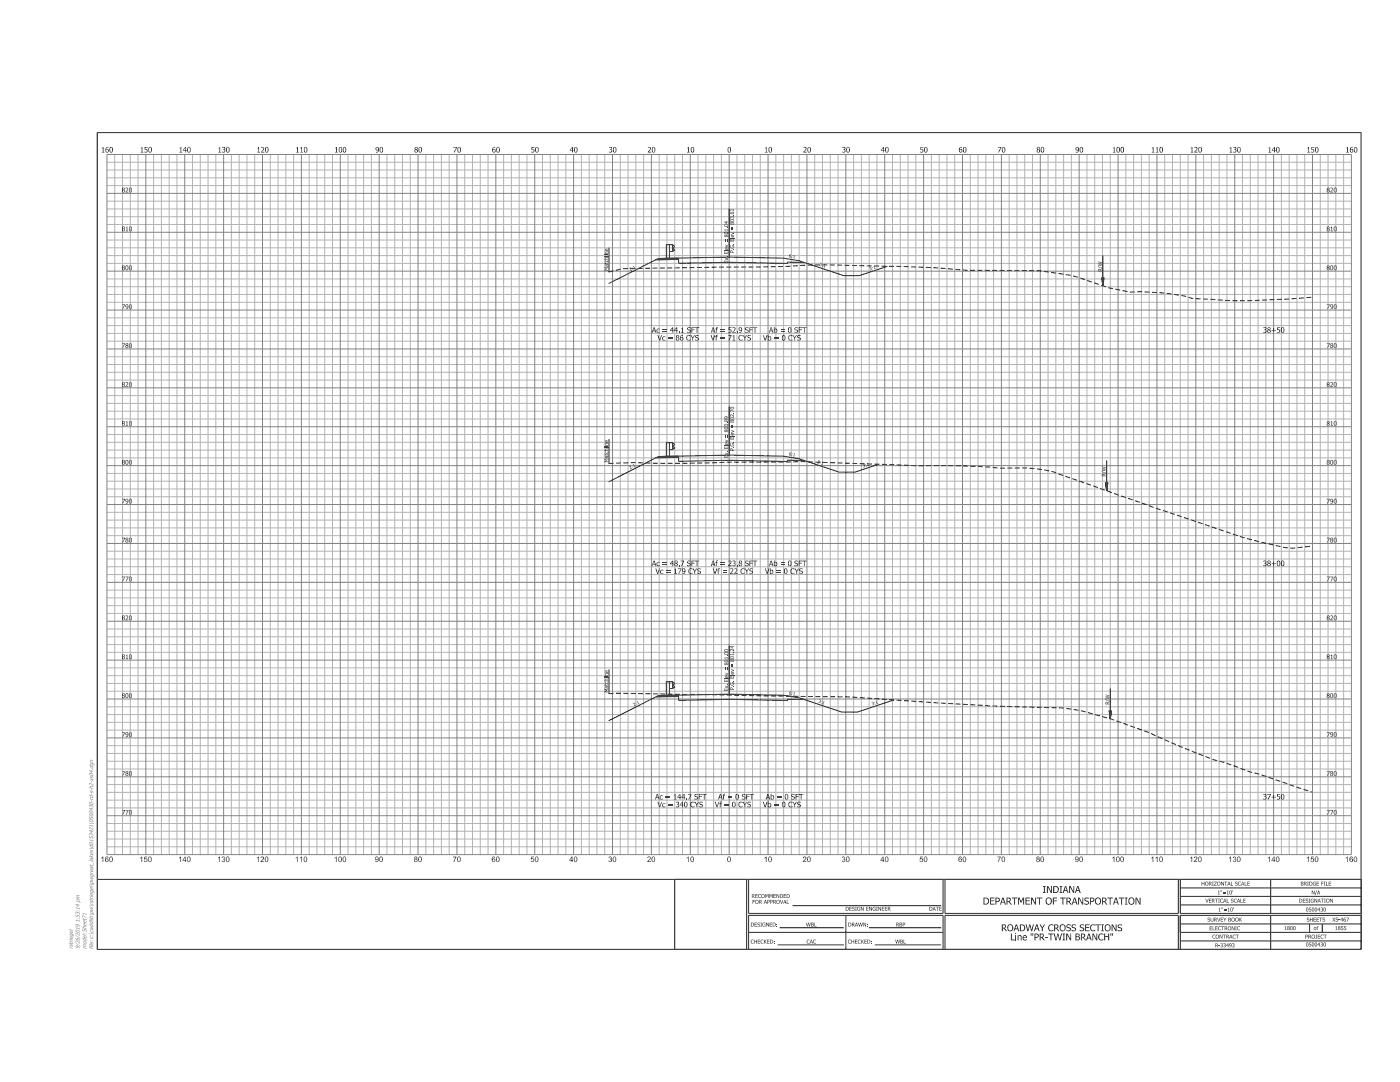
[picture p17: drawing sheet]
<svg xmlns="http://www.w3.org/2000/svg" width="279mm" height="216mm" viewBox="0 0 279 216" stroke-linecap="round" stroke-linejoin="round" font-family="sans-serif">
<g fill="none" stroke="#b2b3b7" stroke-width=".2">
<path d="M21.3 32.4h248.4M21.3 33.9h248.4M21.3 35.5h248.4M21.3 37h248.4M22.9 30.8v139.7M24.4 30.8v139.7M26 30.8v139.7M27.6 30.8v139.7M30.7 30.8v139.7M32.2 30.8v139.7M33.8 30.8v139.7M35.3 30.8v139.7"/>
<path d="M38.4 30.8v139.7M40 30.8v139.7M41.5 30.8v139.7M43.1 30.8v139.7M46.2 30.8v139.7M47.7 30.8v139.7M49.3 30.8v139.7M50.8 30.8v139.7M53.9 30.8v139.7M55.5 30.8v139.7M57 30.8v139.7M58.6 30.8v139.7"/>
<path d="M61.7 30.8v139.7M63.3 30.8v139.7M64.8 30.8v139.7M66.4 30.8v139.7M69.5 30.8v139.7M71 30.8v139.7M72.6 30.8v139.7M74.1 30.8v139.7M77.2 30.8v139.7M78.8 30.8v139.7M80.3 30.8v139.7M81.9 30.8v139.7"/>
<path d="M85 30.8v139.7M86.5 30.8v139.7M88.1 30.8v139.7M89.6 30.8v139.7M92.7 30.8v139.7M94.3 30.8v139.7M95.8 30.8v139.7M97.4 30.8v139.7M100.5 30.8v139.7M102.1 30.8v139.7M103.6 30.8v139.7M105.2 30.8v139.7"/>
<path d="M108.3 30.8v139.7M109.8 30.8v139.7M111.4 30.8v139.7M112.9 30.8v139.7M116 30.8v139.7M117.6 30.8v139.7M119.1 30.8v139.7M120.7 30.8v139.7M123.8 30.8v139.7M125.3 30.8v139.7M126.9 30.8v139.7M128.4 30.8v139.7"/>
<path d="M131.6 30.8v139.7M133.1 30.8v139.7M134.7 30.8v139.7M136.2 30.8v139.7M139.3 30.8v139.7M140.9 30.8v139.7M142.4 30.8v139.7M144 30.8v139.7M147.1 30.8v139.7M148.6 30.8v139.7M150.2 30.8v139.7M151.7 30.8v139.7"/>
<path d="M154.8 30.8v139.7M156.4 30.8v139.7M157.9 30.8v139.7M159.5 30.8v139.7M162.6 30.8v139.7M164.1 30.8v139.7M165.7 30.8v139.7M167.3 30.8v139.7M170.4 30.8v139.7M171.9 30.8v139.7M173.5 30.8v139.7M175 30.8v139.7"/>
<path d="M178.1 30.8v139.7M179.7 30.8v139.7M181.2 30.8v139.7M182.8 30.8v139.7M185.9 30.8v139.7M187.4 30.8v139.7M189 30.8v139.7M190.5 30.8v139.7M193.6 30.8v139.7M195.2 30.8v139.7M196.7 30.8v139.7M198.3 30.8v139.7"/>
<path d="M201.4 30.8v139.7M203 30.8v139.7M204.5 30.8v139.7M206.1 30.8v139.7M209.2 30.8v139.7M210.7 30.8v139.7M212.3 30.8v139.7M213.8 30.8v139.7M216.9 30.8v139.7M218.5 30.8v139.7M220 30.8v139.7M221.6 30.8v139.7"/>
<path d="M224.7 30.8v139.7M226.2 30.8v139.7M227.8 30.8v139.7M229.3 30.8v139.7M232.4 30.8v139.7M234 30.8v139.7M235.5 30.8v139.7M237.1 30.8v139.7M240.2 30.8v139.7M241.8 30.8v139.7M243.3 30.8v139.7M244.9 30.8v139.7"/>
<path d="M248 30.8v139.7M249.5 30.8v139.7M251.1 30.8v139.7M252.6 30.8v139.7M255.7 30.8v139.7M257.3 30.8v139.7M258.8 30.8v139.7M260.4 30.8v139.7M263.5 30.8v139.7M265 30.8v139.7M266.6 30.8v139.7M268.1 30.8v139.7"/>
<path d="M21.3 40.1h248.4M21.3 41.7h248.4M21.3 43.2h248.4M21.3 44.8h248.4M21.3 47.9h248.4M21.3 51h248.4M21.3 49.5h248.4M21.3 52.6h248.4M21.3 55.7h248.4M21.3 57.2h248.4M21.3 58.8h248.4M21.3 60.3h248.4"/>
<path d="M21.3 63.4h248.4M21.3 65h248.4M21.3 66.5h248.4M21.3 68.1h248.4M21.3 71.2h248.4M21.3 72.7h248.4M21.3 74.3h248.4M21.3 75.8h248.4M21.3 78.9h248.4M21.3 82h248.4M21.3 80.5h248.4M21.3 83.6h248.4"/>
<path d="M21.3 86.7h248.4M21.3 88.3h248.4M21.3 89.8h248.4M21.3 91.4h248.4M21.3 94.5h248.4M21.3 96h248.4M21.3 97.6h248.4M21.3 99.1h248.4M21.3 110h248.4M21.3 111.5h248.4M21.3 113.1h248.4M21.3 114.6h248.4"/>
<path d="M21.3 117.7h248.4M21.3 119.3h248.4M21.3 102.2h248.4M21.3 103.8h248.4M21.3 105.3h248.4M21.3 106.9h248.4M21.3 120.9h248.4M21.3 122.4h248.4M21.3 125.5h248.4M21.3 127.1h248.4M21.3 128.6h248.4M21.3 130.2h248.4"/>
<path d="M21.3 133.3h248.4M21.3 134.8h248.4M21.3 136.4h248.4M21.3 137.9h248.4M21.3 141h248.4M21.3 142.6h248.4M21.3 144.1h248.4M21.3 145.7h248.4M21.3 148.8h248.4M21.3 151.9h248.4M21.3 150.3h248.4M21.3 153.4h248.4"/>
<path d="M21.3 156.6h248.4M21.3 158.1h248.4M21.3 159.7h248.4M21.3 161.2h248.4M21.3 164.3h248.4M21.3 165.9h248.4M21.3 167.4h248.4M21.3 169h248.4"/>
</g>
<g fill="none" stroke="#808285" stroke-width=".2">
<path d="M21.3 30.8h248.4v139.7h-248.4zM21.3 38.6h248.4M29.1 30.8v139.7M36.9 30.8v139.7M44.6 30.8v139.7M52.4 30.8v139.7M60.1 30.8v139.7M67.9 30.8v139.7M75.7 30.8v139.7M83.4 30.8v139.7M91.2 30.8v139.7M99 30.8v139.7"/>
<path d="M106.7 30.8v139.7M114.5 30.8v139.7M122.2 30.8v139.7M130 30.8v139.7M137.8 30.8v139.7M145.5 30.8v139.7M153.3 30.8v139.7M161 30.8v139.7M168.8 30.8v139.7M176.6 30.8v139.7M184.3 30.8v139.7M192.1 30.8v139.7"/>
<path d="M199.8 30.8v139.7M207.6 30.8v139.7M215.4 30.8v139.7M223.1 30.8v139.7M230.9 30.8v139.7M238.7 30.8v139.7M246.4 30.8v139.7M254.2 30.8v139.7M261.9 30.8v139.7M21.3 46.3h248.4M21.3 54.1h248.4M21.3 69.6h248.4"/>
<path d="M21.3 77.4h248.4M21.3 61.9h248.4M21.3 85.2h248.4M21.3 92.9h248.4M21.3 100.7h248.4M21.3 116.2h248.4M21.3 108.4h248.4M21.3 139.5h248.4M21.3 131.7h248.4M21.3 124h248.4M21.3 155h248.4M21.3 147.2h248.4"/>
<path d="M21.3 162.8h248.4"/>
</g>
<circle cx="53" cy="148.8" r=".02" fill="#231f20"/>
<g fill="none" stroke="#231f20" stroke-width=".2">
<path d="M121.5 49.4v4.9M130.8 51.9l4.6-.1v.7a281 281 0 0 1 21.8 .1v-.3l3.3 .1M131.1 51.7l4.3-.2a268.3 268.3 0 0 1 21 0l3.1 .5 8.9 3h3.1l5.6-1.9M131.1 51.7l-9.6 4.9M133 48.8h.6v2.7h-.6zM133.6 48.8h.6v1.4h-.6zM134.2 48.8l.5 .4-.5 .3 .5 .3-.5 .4M135.4 51.5l-4.3 .2M145.5 41.6v9.7M219.9 55.4l.2 1.6M220 55.4l.1 1.6M220.1 51v6l-.2-1.6h.4l-.2 1.6"/>
<path d="M220.1 55.4v1.6M220.2 55.4l-.1 1.6M220.3 55.4l-.2 1.6M121.5 87.6v4.9M130.9 91.4l4.5-.1v.8l10.1-.3 11.7 .3v-.3l3.3 .1M131.1 91.2a14.5 14.5 0 0 1 4.3-.2 261.3 261.3 0 0 1 21 0l3.1 .5 8 2.7h3.1l4.7-1.6M131.1 91.2l-9.6 5M133 88.3h.6v2.8h-.6zM133.6 88.3h.6v1.4h-.6zM134.2 88.3l.5 .4-.5 .3 .5 .4-.5 .3M135.4 91l-3.4 .1-.9 .1M145.5 81.1v9.7"/>
<path d="M220.7 96.3l.2 1.6M220.8 96.3l.1 1.6M220.9 91.9v6l-.3-1.6h.5l-.2 1.6M220.9 96.3v1.6M221 96.3l-.1 1.6M221.1 96.3l-.2 1.6M121.5 133.6v4.8M130.9 139.1l4.5-.1v.7l10.1-.2 11.7 .3v-.3l3.3 .1M131.1 138.9a14.4 14.4 0 0 1 4.3-.2 261 261 0 0 1 21 0l3.1 .5 8.5 2.9h3.1l7.3-2.4M131.1 138.9l-9.6 4.9M133 136h.6v2.8h-.6zM133.6 136h.6v1.4h-.6z"/>
<path d="M134.2 136l.5 .4-.5 .3 .5 .4-.5 .3M135.4 138.7l-3.4 .1-.9 .1M145.5 128.8v9.7M221.6 137.4v6l-.3-1.6h.5l-.2 1.6M221.4 141.8l.2 1.6M221.5 141.8l.1 1.6M221.6 141.8v1.6M221.7 141.8l-.1 1.6M221.8 141.8l-.2 1.6M19.4 175.5h252.2M134.7 175.5h14.3v13.9h-14.3zM149.4 175.5h38.8v6.8h-38.8z"/>
<path d="M188.6 175.5h46.6v6.8h-46.6zM235.5 175.5h36.1v6.8h-36.1zM235.5 178.9h36.1M235.5 177.2h36.1M253.6 175.5v6.8M149.4 182.7h38.8v6.7h-38.8zM149.4 186h38.8M155.2 188.5h13.2M155.6 185.1h12.8M158.2 180.7h29.6M168.8 182.7v6.7M173.4 185.1h14.4"/>
<path d="M174.6 188.5h13.2M188.6 182.7h46.6v6.7h-46.6zM235.5 182.7h36.1v6.7h-36.1zM235.5 182.7v3.3h36.1M235.5 180.6h36.1M235.5 184.4h36.1M235.5 187.7h36.1M253.6 182.7v6.7M261.4 184.4v1.6M263.9 184.4v1.6"/>
</g>
<path d="M19.4 26.5h252.2v162.9h-252.2z" fill="none" stroke="#231f20" stroke-width=".21"/>
<path d="M121.5 54.3l2.8-.7 32.4-.4a158.4 158.4 0 0 1 19.8-.1 159.3 159.3 0 0 1 16.4 .8l12.4 .1a40.2 40.2 0 0 1 15.9 3.4l4.3 .9 2-.1a38.7 38.7 0 0 1 10.5 1.4 128.8 128.8 0 0 0 23.5-.3h.4M121.5 92.5l5.1-.2a184.3 184.3 0 0 0 18.6-.1h7.9a231.6 231.6 0 0 1 22.5 .4l7.8 .3a135.8 135.8 0 0 1 16.1 .5h3.9a19.8 19.8 0 0 1 7.6 1.1l18.9 6.7 18 6 8.6 2.1 1.5 .1 3.9-.4M121.5 138.4l1.7-.1 40.6 .7a130.6 130.6 0 0 1 14.6 .7l19 1.1 11.1 .4a36.9 36.9 0 0 1 13.4 2.3l7.8 2.8 6.9 3.1 5.6 2.2a46 46 0 0 1 7.3 2.4l1.6 .4 10.8 3.7" fill="none" stroke="#231f20" stroke-width=".2" stroke-dasharray="1 .5" stroke-linecap="butt"/>
<g fill="#231f20">
<path d="M150.2 179.6h.5l-.4 .1v.2h.4l-.4 .1v.3h-.1z" fill-rule="evenodd"/>
<path d="M150.7 180a.4 .4 0 0 0 .8 0 .4 .4 0 0 0-.8 0zM150.9 179.7a.26 .26 0 0 1 .3 .1 .26 .26 0 0 1 0 .3 .26 .26 0 0 1-.4 0z" fill-rule="evenodd"/>
<path d="M151.5 179.6v.7l.1-.3 .5 .3-.3-.3 .2-.3zM151.6 179.7h.3l-.1 .2-.2 .1z" fill-rule="evenodd"/>
<path d="M152.7 179.6l-.3 .7 .2-.2h.3l.2 .2-.3-.7zM152.7 179.7l.2 .3h-.3z" fill-rule="evenodd"/>
<path d="M153.1 179.6v.7h.1v-.2a.26 .26 0 0 0 .4-.2 .26 .26 0 0 0-.3-.3zM153.2 179.7a.18 .18 0 0 1 .3 .1 .18 .18 0 0 1-.3 .2z" fill-rule="evenodd"/>
<path d="M153.7 179.6v.7h.1v-.2a.26 .26 0 0 0 .4-.2 .26 .26 0 0 0-.3-.3zM153.8 179.7a.18 .18 0 0 1 .3 .1 .18 .18 0 0 1-.3 .2z" fill-rule="evenodd"/>
<path d="M154.3 179.6v.7l.1-.3 .5 .3-.2-.3 .1-.3zM154.4 179.7h.3v.2l-.3 .1z" fill-rule="evenodd"/>
<path d="M154.9 180a.4 .4 0 0 0 .8 0 .4 .4 0 0 0-.8 0zM155.1 179.7a.27 .27 0 0 1 .4 .1 .27 .27 0 0 1-.1 .3 .27 .27 0 0 1-.3 0z" fill-rule="evenodd"/>
<path d="M155.7 179.6l.3 .6 .3-.6-.3 .7h-.1z" fill-rule="evenodd"/>
<path d="M156.6 179.6l-.3 .7 .2-.2h.3l.1 .2-.2-.7zM156.6 179.7l.1 .3h-.2z" fill-rule="evenodd"/>
<path d="M157 179.6l.1 .7h.4h-.5z" fill-rule="evenodd"/>
<path d="M150.1 178.4v.8h.1v-.3l.5 .3-.3-.4 .1-.3zM150.2 178.5h.1a.17 .17 0 0 1 .1 .2 .17 .17 0 0 1-.2 .1z" fill-rule="evenodd"/>
<path d="M150.7 178.4h.5l-.4 .1v.2h.4l-.4 .1v.3l.4 .1h-.5z" fill-rule="evenodd"/>
<path d="M151.4 178.5l.3-.1 .2 .2a.29 .29 0 0 0-.4 0 .29 .29 0 0 0 0 .4 .29 .29 0 0 0 .4 0 .37 .37 0 0 1-.6 .1 .37 .37 0 0 1 .1-.6z" fill-rule="evenodd"/>
<path d="M151.9 178.8a.4 .4 0 0 0 .8 0 .4 .4 0 0 0-.8 0zM152.1 178.6a.27 .27 0 0 1 .4 0 .27 .27 0 0 1-.1 .4 .27 .27 0 0 1-.4-.1z" fill-rule="evenodd"/>
<path d="M152.7 178.4h.2l.2 .4 .1-.4h.2v.8l-.1-.7-.2 .5-.3-.5-.1 .7z" fill-rule="evenodd"/>
<path d="M153.5 178.4h.2l.2 .4 .2-.4h.1v.8h-.1v-.7l-.2 .5-.3-.5-.1 .7z" fill-rule="evenodd"/>
<path d="M154.4 178.4h.4l-.3 .1v.2h.3l-.3 .1v.3l.3 .1h-.4z" fill-rule="evenodd"/>
<path d="M155 178.4h.1l.3 .6 .1-.6v.8l-.4-.7-.1 .7z" fill-rule="evenodd"/>
<path d="M155.7 178.4v.8a.43 .43 0 0 0 .6-.4 .43 .43 0 0 0-.6-.4zM155.8 178.5a.31 .31 0 0 1 .4 .3 .31 .31 0 0 1-.4 .3z" fill-rule="evenodd"/>
<path d="M156.4 178.4h.5l-.4 .1v.2h.4l-.4 .1v.3l.4 .1h-.5z" fill-rule="evenodd"/>
<path d="M157 178.4v.8a.43 .43 0 0 0 .6-.4 .43 .43 0 0 0-.6-.4zM157.1 178.5a.31 .31 0 0 1 .4 .3 .31 .31 0 0 1-.4 .3z" fill-rule="evenodd"/>
<path d="M168.8 180.9v.8a.43 .43 0 0 0 .6-.4 .43 .43 0 0 0-.6-.4zM168.9 181a.31 .31 0 0 1 .4 .3 .31 .31 0 0 1-.4 .3z" fill-rule="evenodd"/>
<path d="M169.5 180.9h.5l-.4 .1v.2h.4l-.4 .1v.3l.4 .1h-.5z" fill-rule="evenodd"/>
<path d="M170.2 181h.3l.1 .1a.19 .19 0 0 0-.3-.2 .19 .19 0 0 0-.1 .3 .19 .19 0 0 0 .2 .1 .25 .25 0 0 1 .1 .4 .25 .25 0 0 1-.4-.2v.1a.19 .19 0 0 0 .3 0 .19 .19 0 0 0 0-.3 .19 .19 0 0 0-.2 0z" fill-rule="evenodd"/>
<path d="M170.7 180.9h.3v.8h-.3z" fill-rule="evenodd"/>
<path d="M171.2 181l.4-.1 .1 .2a.31 .31 0 0 0-.5 .2 .31 .31 0 0 0 .4 .3v-.2l-.2-.1h.3v.4a.41 .41 0 0 1-.6-.1 .41 .41 0 0 1 .1-.6z" fill-rule="evenodd"/>
<path d="M171.8 180.9h.2l.3 .7 .1-.7v.8l-.5-.6-.1 .6z" fill-rule="evenodd"/>
<path d="M172.9 180.9h.4l-.3 .1v.2h.3l-.3 .1v.3l.3 .1h-.4z" fill-rule="evenodd"/>
<path d="M173.5 180.9h.1l.3 .7 .1-.7v.8l-.4-.6-.1 .6z" fill-rule="evenodd"/>
<path d="M174.2 181l.4-.1 .2 .2a.32 .32 0 0 0-.6 .2 .31 .31 0 0 0 .4 .3l-.1-.3h.3v.4a.41 .41 0 0 1-.6-.1 .41 .41 0 0 1 0-.6z" fill-rule="evenodd"/>
<path d="M174.9 180.9h.3v.8h-.3z" fill-rule="evenodd"/>
<path d="M175.3 180.9h.1l.3 .7 .1-.7v.8l-.4-.6-.1 .6z" fill-rule="evenodd"/>
<path d="M176 180.9h.5l-.4 .1v.2h.4l-.4 .1v.3l.4 .1h-.5z" fill-rule="evenodd"/>
<path d="M176.6 180.9h.5l-.4 .1v.2h.3l-.3 .1v.3l.4 .1h-.5z" fill-rule="evenodd"/>
<path d="M177.2 180.9v.8h.1v-.3l.5 .3-.3-.3 .2-.3zM177.3 181h.1a.18 .18 0 0 1 .2 .3 .16 .16 0 0 1-.3 0z" fill-rule="evenodd"/>
<path d="M185.5 180.9v.8a.43 .43 0 0 0 .6-.4 .43 .43 0 0 0-.6-.4zM185.6 181a.31 .31 0 0 1 .4 .3 .31 .31 0 0 1-.4 .3z" fill-rule="evenodd"/>
<path d="M186.4 180.9l-.3 .8 .2-.2h.3l.2 .2-.3-.8zM186.4 181l.2 .4h-.3z" fill-rule="evenodd"/>
<path d="M186.8 180.9h.6l-.3 .1v.7h-.1v-.7z" fill-rule="evenodd"/>
<path d="M187.5 180.9h.4l-.3 .1v.2h.3l-.3 .1v.3l.3 .1h-.4z" fill-rule="evenodd"/>
<path d="M149.9 184.1v.8a.43 .43 0 0 0 .6-.4 .43 .43 0 0 0-.6-.4zM150 184.2a.31 .31 0 0 1 .4 .3 .31 .31 0 0 1-.4 .3z" fill-rule="evenodd"/>
<path d="M150.6 184.1h.5l-.4 .1v.2h.4l-.4 .1v.3l.4 .1h-.5z" fill-rule="evenodd"/>
<path d="M151.2 184.2l.3-.1 .1 .2a.19 .19 0 0 0-.2-.2 .19 .19 0 0 0-.1 .2 .19 .19 0 0 0 .2 .2 .25 .25 0 0 1 0 .4 .25 .25 0 0 1-.4-.2l.1 .1a.19 .19 0 0 0 .3 0 .19 .19 0 0 0 0-.3 .19 .19 0 0 0-.3 0z" fill-rule="evenodd"/>
<path d="M151.8 184.1h.3v.8h-.3z" fill-rule="evenodd"/>
<path d="M152.2 184.2l.4-.1 .2 .2a.31 .31 0 0 0-.6 .1 .32 .32 0 0 0 .5 .4v-.2l-.2-.1h.3v.3a.41 .41 0 0 1-.6 0 .41 .41 0 0 1 0-.6z" fill-rule="evenodd"/>
<path d="M152.9 184.1h.1l.4 .6 .1-.6v.8l-.5-.7-.1 .7z" fill-rule="evenodd"/>
<path d="M153.6 184.1h.5l-.4 .1v.2h.4l-.4 .1v.3l.4 .1h-.5z" fill-rule="evenodd"/>
<path d="M154.2 184.1v.8a.43 .43 0 0 0 .6-.4 .43 .43 0 0 0-.6-.4zM154.3 184.2a.32 .32 0 0 1 .4 .3 .32 .32 0 0 1-.4 .3z" fill-rule="evenodd"/>
<path d="M150 187.5h.4v.2a.29 .29 0 0 0-.4 0 .29 .29 0 0 0 0 .4 .29 .29 0 0 0 .4 0 .38 .38 0 0 1-.6 0 .38 .38 0 0 1 .2-.6z" fill-rule="evenodd"/>
<path d="M150.5 187.5l.1 .3h.4v-.3h.1v.8h-.1v-.4h-.4l-.1 .4z" fill-rule="evenodd"/>
<path d="M151.2 187.5h.5l-.4 .1v.2h.4l-.4 .1v.3l.4 .1h-.5z" fill-rule="evenodd"/>
<path d="M151.9 187.5h.4l.1 .2a.29 .29 0 0 0-.4 0 .29 .29 0 0 0 0 .4 .29 .29 0 0 0 .4 0 .38 .38 0 0 1-.6 0 .38 .38 0 0 1 .1-.6z" fill-rule="evenodd"/>
<path d="M152.5 187.5l.1 .4 .4-.4-.3 .3 .3 .5-.4-.4-.1 .4z" fill-rule="evenodd"/>
<path d="M153.1 187.5h.5l-.4 .1v.2h.4l-.4 .1v.3l.4 .1h-.5z" fill-rule="evenodd"/>
<path d="M153.7 187.5v.8a.43 .43 0 0 0 .6-.4 .43 .43 0 0 0-.6-.4zM153.8 187.6a.31 .31 0 0 1 .4 .3 .31 .31 0 0 1-.4 .3z" fill-rule="evenodd"/>
<path d="M169.3 184.1v.8a.43 .43 0 0 0 .6-.4 .43 .43 0 0 0-.6-.4zM169.4 184.2a.31 .31 0 0 1 .4 .3 .31 .31 0 0 1-.4 .3z" fill-rule="evenodd"/>
<path d="M170 184.1v.8l.1-.3 .5 .3-.2-.4 .1-.1v-.2zM170.1 184.2h.3v.3h-.3z" fill-rule="evenodd"/>
<path d="M170.9 184.1l-.3 .8 .2-.2h.3l.2 .2-.3-.8zM170.9 184.2l.1 .4h-.2z" fill-rule="evenodd"/>
<path d="M171.3 184.1l.2 .7 .2-.7h.1l.1 .7 .3-.7-.2 .8h-.1l-.2-.7-.2 .7z" fill-rule="evenodd"/>
<path d="M172.3 184.1h.1l.3 .6 .1-.6v.8l-.4-.7-.1 .7z" fill-rule="evenodd"/>
<path d="M169.4 187.5h.4v.2a.29 .29 0 0 0-.4 0 .29 .29 0 0 0 0 .4 .29 .29 0 0 0 .4 0 .38 .38 0 0 1-.6 0 .38 .38 0 0 1 .2-.6z" fill-rule="evenodd"/>
<path d="M169.9 187.5l.1 .3h.4v-.3h.1v.8h-.1v-.4h-.4l-.1 .4z" fill-rule="evenodd"/>
<path d="M170.6 187.5h.5l-.4 .1v.2h.4l-.4 .1v.3l.4 .1h-.5z" fill-rule="evenodd"/>
<path d="M171.3 187.5h.4l.1 .2a.29 .29 0 0 0-.4 0 .29 .29 0 0 0 0 .4 .29 .29 0 0 0 .4 0 .38 .38 0 0 1-.6 0 .38 .38 0 0 1 .1-.6z" fill-rule="evenodd"/>
<path d="M171.9 187.5l.1 .4 .4-.4-.3 .3 .3 .5-.4-.4-.1 .4z" fill-rule="evenodd"/>
<path d="M172.5 187.5h.5l-.4 .1v.2h.4l-.4 .1v.3l.4 .1h-.5z" fill-rule="evenodd"/>
<path d="M173.1 187.5v.8a.43 .43 0 0 0 .6-.4 .43 .43 0 0 0-.6-.4zM173.2 187.6a.31 .31 0 0 1 .4 .3 .31 .31 0 0 1-.4 .3z" fill-rule="evenodd"/>
<path d="M241.1 183.2l.4-.1v.2l-.3-.1-.1 .2a.28 .28 0 0 1 .4 .2 .28 .28 0 0 1-.3 .3l-.2-.1a.19 .19 0 0 0 .3 0 .19 .19 0 0 0 0-.3 .19 .19 0 0 0-.2 0z" fill-rule="evenodd"/>
<path d="M241.6 183.1h.1v.5a.18 .18 0 0 0 .2 .2 .18 .18 0 0 0 .2-.2v-.5l.1 .5a.28 .28 0 0 1-.3 .3 .28 .28 0 0 1-.3-.3z" fill-rule="evenodd"/>
<path d="M242.3 183.1v.8h.1v-.3l.5 .3-.3-.4 .2-.1v-.2zM242.4 183.2h.2a.16 .16 0 0 1 .1 .2 .16 .16 0 0 1-.3 .1z" fill-rule="evenodd"/>
<path d="M242.9 183.1l.3 .7 .3-.7-.2 .8z" fill-rule="evenodd"/>
<path d="M243.6 183.1h.5l-.4 .1v.2h.4l-.4 .1v.3l.4 .1h-.5z" fill-rule="evenodd"/>
<path d="M244.1 183.1l.4 .3 .3-.3-.3 .4v.4z" fill-rule="evenodd"/>
<path d="M245.2 183.1v.8h.4l.1-.2-.1-.2v-.3zM245.3 183.2h.2v.2h-.2zM245.3 183.5h.1a.18 .18 0 0 1 .2 .3 .18 .18 0 0 1-.3 0z" fill-rule="evenodd"/>
<path d="M245.7 183.5a.4 .4 0 0 0 .8 0 .4 .4 0 0 0-.8 0zM245.9 183.3a.27 .27 0 0 1 .4 0 .27 .27 0 0 1-.1 .4 .27 .27 0 0 1-.3-.1z" fill-rule="evenodd"/>
<path d="M246.5 183.5a.4 .4 0 0 0 .8 0 .4 .4 0 0 0-.8 0zM246.7 183.3a.26 .26 0 0 1 .3 0 .26 .26 0 0 1 0 .4 .26 .26 0 0 1-.4-.1z" fill-rule="evenodd"/>
<path d="M247.3 183.1l.1 .4 .5-.4-.4 .4 .4 .4-.4-.4-.2 .4z" fill-rule="evenodd"/>
<path d="M242 186.6l.4-.1 .1 .2a.29 .29 0 0 0-.4 0 .29 .29 0 0 0 0 .4 .29 .29 0 0 0 .4 0 .37 .37 0 0 1-.5 .1 .37 .37 0 0 1 0-.6z" fill-rule="evenodd"/>
<path d="M242.6 186.9a.39 .39 0 0 0 .7 0 .39 .39 0 0 0-.7 0zM242.8 186.6a.26 .26 0 0 1 .3 .1 .26 .26 0 0 1 0 .4 .26 .26 0 0 1-.4-.1z" fill-rule="evenodd"/>
<path d="M243.4 186.5h.1l.4 .6 .1-.6v.8l-.5-.7-.1 .7z" fill-rule="evenodd"/>
<path d="M244 186.5h.7l-.3 .1v.7l-.1-.7z" fill-rule="evenodd"/>
<path d="M244.7 186.5v.8l.1-.3 .5 .3-.2-.4 .1-.3zM244.8 186.6l.3 .1v.1l-.3 .1z" fill-rule="evenodd"/>
<path d="M245.6 186.5l-.3 .8 .2-.2h.3l.2 .2-.3-.8zM245.6 186.6l.2 .4h-.3z" fill-rule="evenodd"/>
<path d="M246.1 186.6l.4-.1 .1 .2a.28 .28 0 0 0-.4 0 .28 .28 0 0 0 0 .4 .28 .28 0 0 0 .4 0 .35 .35 0 0 1-.6 .1 .35 .35 0 0 1 0-.5z" fill-rule="evenodd"/>
<path d="M246.6 186.5h.6l-.2 .1v.7h-.1v-.7z" fill-rule="evenodd"/>
<path d="M259.3 179.3v.8a.43 .43 0 0 0 .6-.4 .43 .43 0 0 0-.6-.4zM259.4 179.4a.31 .31 0 0 1 .4 .3 .31 .31 0 0 1-.4 .3z" fill-rule="evenodd"/>
<path d="M260 179.3h.5l-.4 .1v.2h.4l-.4 .1v.3l.4 .1h-.5z" fill-rule="evenodd"/>
<path d="M260.7 179.4h.4v.1l-.3-.1-.1 .2a.28 .28 0 0 1 .4 .2 .28 .28 0 0 1-.3 .3h-.2v-.1a.19 .19 0 0 0 .3 0 .19 .19 0 0 0 0-.3 .19 .19 0 0 0-.2 0z" fill-rule="evenodd"/>
<path d="M261.2 179.3h.3v.8h-.3l.1-.1z" fill-rule="evenodd"/>
<path d="M261.7 179.4l.4-.1 .1 .2a.31 .31 0 0 0-.5 .2 .31 .31 0 0 0 .4 .3v-.2l-.2-.1h.3v.4a.41 .41 0 0 1-.6-.1 .41 .41 0 0 1 .1-.6z" fill-rule="evenodd"/>
<path d="M262.3 179.3h.2l.3 .6 .1-.6v.8l-.5-.7-.1 .7z" fill-rule="evenodd"/>
<path d="M263.2 179.3l-.2 .8 .1-.2h.3l.2 .2-.3-.8zM263.3 179.4l.1 .4h-.3z" fill-rule="evenodd"/>
<path d="M263.6 179.3h.6l-.2 .1v.7l-.1-.7z" fill-rule="evenodd"/>
<path d="M264.3 179.3h.3l-.1 .1 .1 .7h-.3z" fill-rule="evenodd"/>
<path d="M264.6 179.7a.4 .4 0 0 0 .8 0 .4 .4 0 0 0-.8 0zM264.8 179.5a.27 .27 0 0 1 .4 0 .27 .27 0 0 1-.1 .4 .27 .27 0 0 1-.3-.1z" fill-rule="evenodd"/>
<path d="M265.5 179.3h.1l.3 .6 .1-.6v.8l-.5-.7v.7z" fill-rule="evenodd"/>
<path d="M260.9 183.2l.3-.1 .1 .2a.19 .19 0 0 0-.3-.2 .19 .19 0 0 0-.1 .3 .19 .19 0 0 0 .3 .1 .25 .25 0 0 1 0 .4 .25 .25 0 0 1-.4-.2l.1 .1a.19 .19 0 0 0 .2 0 .19 .19 0 0 0 .1-.3 .19 .19 0 0 0-.3 0z" fill-rule="evenodd"/>
<path d="M261.4 183.1l.1 .3h.4v-.3h.1v.8h-.1v-.4h-.4l-.1 .4z" fill-rule="evenodd"/>
<path d="M262.1 183.1h.5l-.3 .1v.2h.3l-.3 .1v.3l.3 .1h-.5z" fill-rule="evenodd"/>
<path d="M262.7 183.1h.5l-.3 .1v.2h.3l-.3 .1v.3l.3 .1h-.5z" fill-rule="evenodd"/>
<path d="M263.3 183.1h.6l-.3 .1v.7h-.1v-.7z" fill-rule="evenodd"/>
<path d="M264 183.2l.4-.1v.2l-.3-.1-.1 .2a.28 .28 0 0 1 .4 .2 .28 .28 0 0 1-.2 .3l-.3-.1h.1a.19 .19 0 0 0 .3 0 .19 .19 0 0 0 0-.3 .19 .19 0 0 0-.3 0z" fill-rule="evenodd"/>
<path d="M262.1 185.3a.3 .3 0 0 0 .6 0 .3 .3 0 0 0-.6 0zM262.2 185.3a.2 .2 0 0 1 .4 0 .2 .2 0 0 1-.4 0z" fill-rule="evenodd"/>
<path d="M262.9 184.8h.2l-.2 .1 .2 .1-.2 .1v.5l-.2-.5z" fill-rule="evenodd"/>
<path d="M260.5 186.5v.8h.1v-.3a.26 .26 0 0 0 .4-.2 .26 .26 0 0 0-.3-.3zM260.6 186.6a.18 .18 0 0 1 .3 .2 .18 .18 0 0 1-.3 .1z" fill-rule="evenodd"/>
<path d="M261.1 186.5v.8h.1v-.3l.5 .3-.2-.4 .1-.3zM261.2 186.6h.2a.16 .16 0 0 1 .1 .2 .16 .16 0 0 1-.3 .1z" fill-rule="evenodd"/>
<path d="M261.7 186.9a.4 .4 0 0 0 .8 0 .4 .4 0 0 0-.8 0zM261.9 186.6a.26 .26 0 0 1 .4 .1 .26 .26 0 0 1-.1 .4 .26 .26 0 0 1-.3-.1z" fill-rule="evenodd"/>
<path d="M262.6 186.5h.2v.7l-.2 .1-.1-.1h.2v-.6z" fill-rule="evenodd"/>
<path d="M263 186.5h.5l-.4 .1v.2h.3l-.3 .1v.3l.4 .1h-.5z" fill-rule="evenodd"/>
<path d="M263.6 186.6l.4-.1 .1 .2a.29 .29 0 0 0-.4 0 .29 .29 0 0 0 0 .4 .29 .29 0 0 0 .4 0 .37 .37 0 0 1-.5 .1 .37 .37 0 0 1 0-.6z" fill-rule="evenodd"/>
<path d="M264.1 186.5h.7l-.3 .1v.7l-.1-.7z" fill-rule="evenodd"/>
<path d="M259.6 175.9v.8h.4l.1-.2-.1-.2 .1-.3zM259.7 176h.2l.1 .2h-.3zM259.7 176.3h.1a.18 .18 0 0 1 .2 .3 .18 .18 0 0 1-.3 0z" fill-rule="evenodd"/>
<path d="M260.3 175.9v.8l.1-.3 .4 .3-.2-.3 .1-.4zM260.4 176l.2 .1v.2h-.2z" fill-rule="evenodd"/>
<path d="M260.9 175.9h.3v.8h-.3z" fill-rule="evenodd"/>
<path d="M261.3 175.9v.8a.43 .43 0 0 0 .6-.4 .43 .43 0 0 0-.6-.4zM261.4 176a.31 .31 0 0 1 .4 .3 .31 .31 0 0 1-.4 .3z" fill-rule="evenodd"/>
<path d="M262.1 176l.4-.1 .1 .2a.31 .31 0 0 0-.5 .2 .31 .31 0 0 0 .4 .3v-.2l-.2-.1h.3v.4a.41 .41 0 0 1-.5-.1 .41 .41 0 0 1 0-.6z" fill-rule="evenodd"/>
<path d="M262.7 175.9h.5l-.3 .1v.2h.3l-.3 .1v.3l.3 .1h-.5z" fill-rule="evenodd"/>
<path d="M263.7 175.9h.4l-.3 .1v.2h.3l-.3 .1v.4z" fill-rule="evenodd"/>
<path d="M264.2 175.9h.3l-.1 .1 .1 .7h-.3z" fill-rule="evenodd"/>
<path d="M264.6 175.9h.1v.7l.4 .1h-.5z" fill-rule="evenodd"/>
<path d="M265.2 175.9h.5l-.4 .1v.2h.3l-.3 .1v.3l.4 .1h-.5z" fill-rule="evenodd"/>
<path d="M196.3 179.1v1.4a.77 .77 0 0 0 1.1-.7 .77 .77 0 0 0-1.1-.7zM196.5 179.3a.56 .56 0 0 1 .7 .5 .56 .56 0 0 1-.7 .5z" fill-rule="evenodd"/>
<path d="M197.6 179.1h.9v.2h-.7v.4h.6v.1h-.6v.5h.7v.2h-.9z" fill-rule="evenodd"/>
<path d="M198.7 179.1v1.4h.1v-.5a.47 .47 0 0 0 .7-.3 .47 .47 0 0 0-.5-.6zM198.8 179.3a.33 .33 0 0 1 .6 .2 .34 .34 0 0 1-.6 .3z" fill-rule="evenodd"/>
<path d="M200 179.1l-.4 1.4h.2l.1-.4h.5l.1 .4h.2l-.4-1.4zM200.2 179.3l.2 .7h-.5z" fill-rule="evenodd"/>
<path d="M200.9 179.1v1.4h.2v-.6h.2l.4 .6h.3l-.5-.6a.41 .41 0 0 0 .2-.5 .41 .41 0 0 0-.5-.3zM201.1 179.3h.1a.27 .27 0 0 1 .4 .2 .27 .27 0 0 1-.4 .3h-.1z" fill-rule="evenodd"/>
<path d="M201.9 179.1h1.2v.2h-.5v1.2h-.2v-1.2h-.5z" fill-rule="evenodd"/>
<path d="M203.2 179.1h.2l.4 .8 .3-.8h.3v1.4h-.2v-1.2l-.4 .8h-.1l-.3-.8v1.2h-.2z" fill-rule="evenodd"/>
<path d="M204.7 179.1h.8v.2h-.6v.4h.6v.1h-.6v.5h.6v.2h-.8z" fill-rule="evenodd"/>
<path d="M205.7 179.1h.3l.6 1.1v-1.1h.1v1.4h-.2l-.6-1.2v1.2h-.2z" fill-rule="evenodd"/>
<path d="M206.9 179.1h1.1v.2h-.5v1.2h-.1v-1.2h-.5z" fill-rule="evenodd"/>
<path d="M208.8 179.3a.69 .69 0 0 0 0 1 .69 .69 0 0 0 1-.1 .69 .69 0 0 0 0-.9 .69 .69 0 0 0-1 0zM209 179.3a.54 .54 0 0 1 .7 .2 .54 .54 0 0 1-.1 .7 .53 .53 0 0 1-.7-.1 .53 .53 0 0 1 .1-.7z" fill-rule="evenodd"/>
<path d="M210.1 179.1h.9v.2h-.7v.4h.6v.1h-.6v.7h-.2z" fill-rule="evenodd"/>
<path d="M211.6 179.1h1.1v.2h-.5v1.2h-.2v-1.2h-.4z" fill-rule="evenodd"/>
<path d="M212.8 179.1v1.4h.2v-.6h.2l.5 .6h.2l-.5-.6a.41 .41 0 0 0 .3-.5 .41 .41 0 0 0-.5-.3zM213 179.3h.2a.3 .3 0 0 1 .3 .4 .3 .3 0 0 1-.5 .1z" fill-rule="evenodd"/>
<path d="M214.3 179.1l-.4 1.4h.2l.1-.4h.5l.2 .4h.1l-.4-1.4zM214.5 179.3l.2 .7h-.5z" fill-rule="evenodd"/>
<path d="M215.2 179.1h.2l.6 1.1v-1.1h.2v1.4h-.2l-.7-1.2v1.2h-.1z" fill-rule="evenodd"/>
<path d="M216.5 179.2l.7-.1 .1 .3a.32 .32 0 0 0-.4-.2 .32 .32 0 0 0-.2 .4l.1 .1a.46 .46 0 0 1 .5 .5 .46 .46 0 0 1-.7 .3l-.2-.1v-.2a.35 .35 0 0 0 .4 .2 .35 .35 0 0 0 .3-.4l-.5-.2a.37 .37 0 0 1-.1-.6z" fill-rule="evenodd"/>
<path d="M217.5 179.1v1.4h.2v-.5a.47 .47 0 0 0 .7-.3 .47 .47 0 0 0-.5-.6zM217.7 179.3a.33 .33 0 0 1 .5 .2 .33 .33 0 0 1-.5 .3z" fill-rule="evenodd"/>
<path d="M218.7 179.3a.69 .69 0 0 0-.1 1 .69 .69 0 0 0 1.1-.1 .69 .69 0 0 0-.1-.9 .69 .69 0 0 0-.9 0zM218.9 179.3a.53 .53 0 0 1 .7 .2 .53 .53 0 0 1-.2 .7 .52 .52 0 0 1-.7-.1 .52 .52 0 0 1 .1-.7z" fill-rule="evenodd"/>
<path d="M220 179.1v1.4h.1v-.6h.3l.4 .6h.2l-.5-.6a.41 .41 0 0 0 .3-.5 .41 .41 0 0 0-.5-.3zM220.1 179.3h.2a.3 .3 0 0 1 .3 .4 .3 .3 0 0 1-.5 .1z" fill-rule="evenodd"/>
<path d="M221 179.1h1.1v.2h-.4v1.2h-.2v-1.2h-.5z" fill-rule="evenodd"/>
<path d="M222.6 179.1l-.5 1.4h.2l.1-.4h.6l.1 .4h.2l-.5-1.4zM222.7 179.3l.2 .7h-.4z" fill-rule="evenodd"/>
<path d="M223.3 179.1h1.1v.2h-.5v1.2h-.2v-1.2h-.4z" fill-rule="evenodd"/>
<path d="M224.5 179.1h.5v.1h-.2v1.2h.2v.1h-.5v-.1h.2v-1.2h-.2z" fill-rule="evenodd"/>
<path d="M225.3 179.3a.69 .69 0 0 0 0 1 .69 .69 0 0 0 1-.1 .69 .69 0 0 0 0-.9 .69 .69 0 0 0-1 0zM225.5 179.3a.54 .54 0 0 1 .7 .2 .54 .54 0 0 1-.1 .7 .53 .53 0 0 1-.7-.1 .53 .53 0 0 1 .1-.7z" fill-rule="evenodd"/>
<path d="M226.6 179.1h.3l.5 1.1v-1.1h.2v1.4h-.2l-.6-1.2v1.2h-.2z" fill-rule="evenodd"/>
<path d="M208.2 176.8h.5v.1h-.2v1.1h.2v.2h-.5v-.2h.1v-1.1h-.1z" fill-rule="evenodd"/>
<path d="M208.9 176.8h.3l.6 1.1v-1.1h.1v1.4h-.2l-.6-1.2v1.2h-.2z" fill-rule="evenodd"/>
<path d="M210.2 176.8v1.4a.77 .77 0 0 0 1.1-.7 .77 .77 0 0 0-1.1-.7zM210.4 177a.56 .56 0 0 1 .7 .5 .56 .56 0 0 1-.7 .5z" fill-rule="evenodd"/>
<path d="M211.5 176.8h.5v.1h-.2v1.1h.2v.2h-.5v-.2h.1v-1.1h-.1z" fill-rule="evenodd"/>
<path d="M212.5 176.8l-.4 1.4h.2l.1-.4h.5l.2 .4h.1l-.4-1.4zM212.7 177l.2 .6h-.5z" fill-rule="evenodd"/>
<path d="M213.4 176.8h.2l.6 1.1v-1.1h.2v1.4h-.2l-.6-1.2v1.2h-.2z" fill-rule="evenodd"/>
<path d="M215 176.8l-.5 1.4h.2l.1-.4h.6l.1 .4h.2l-.5-1.4zM215.1 177l.2 .6h-.4z" fill-rule="evenodd"/>
<path d="M240.6 179.3l.3 .7 .3-.7-.3 .8z" fill-rule="evenodd"/>
<path d="M241.3 179.3h.5l-.4 .1v.2h.3l-.3 .1v.3l.4 .1h-.5z" fill-rule="evenodd"/>
<path d="M241.9 179.3v.8h.1v-.3l.5 .3-.3-.3 .1-.2v-.2zM242 179.4h.1a.16 .16 0 0 1 .1 .3 .16 .16 0 0 1-.2 0z" fill-rule="evenodd"/>
<path d="M242.4 179.3h.7l-.3 .1v.7h-.1v-.7z" fill-rule="evenodd"/>
<path d="M243.1 179.3h.3l-.1 .1 .1 .7h-.3z" fill-rule="evenodd"/>
<path d="M243.6 179.4l.4-.1 .1 .2a.29 .29 0 0 0-.4 0 .29 .29 0 0 0 0 .4 .29 .29 0 0 0 .4 0 .37 .37 0 0 1-.6 .1 .37 .37 0 0 1 .1-.6z" fill-rule="evenodd"/>
<path d="M244.4 179.3l-.3 .8 .2-.2h.3l.2 .2-.3-.8zM244.4 179.4l.2 .4h-.3z" fill-rule="evenodd"/>
<path d="M244.8 179.3h.1v.7l.4 .1h-.5z" fill-rule="evenodd"/>
<path d="M245.7 179.4h.5v.1l-.3-.1-.1 .2a.28 .28 0 0 1 .3 .2 .28 .28 0 0 1-.2 .3h-.2v-.1a.19 .19 0 0 0 .3 0 .19 .19 0 0 0 0-.2 .19 .19 0 0 0-.2-.1z" fill-rule="evenodd"/>
<path d="M246.3 179.4l.4-.1 .1 .2a.29 .29 0 0 0-.4 0 .29 .29 0 0 0 0 .4 .29 .29 0 0 0 .4 0 .37 .37 0 0 1-.5 .1 .37 .37 0 0 1 0-.6z" fill-rule="evenodd"/>
<path d="M247.1 179.3l-.3 .8 .2-.2h.3l.2 .2-.3-.8zM247.2 179.4l.1 .4h-.2z" fill-rule="evenodd"/>
<path d="M247.6 179.3h.1v.7l.3 .1h-.4z" fill-rule="evenodd"/>
<path d="M248.1 179.3h.5l-.4 .1v.2h.4l-.4 .1v.3l.4 .1h-.5z" fill-rule="evenodd"/>
<path d="M145.3 29.5a.58 .58 0 0 0-.1 .6 .58 .58 0 0 0 .5 .3 .6 .6 0 0 0 .2-.6 .6 .6 0 0 0-.5-.5zM145.4 29.5h.1a.46 .46 0 0 1 .3 .4 .46 .46 0 0 1-.3 .4l-.1-.2z" fill-rule="evenodd"/>
<path d="M152.7 29.5l.3-.2v1l.2 .1h-.5l.2-.1v-.7z" fill-rule="evenodd"/>
<path d="M153.5 29.5a.58 .58 0 0 0-.1 .6 .58 .58 0 0 0 .5 .3 .6 .6 0 0 0 .2-.6 .6 .6 0 0 0-.5-.5zM153.6 29.5a.48 .48 0 0 1 .4 .3 .48 .48 0 0 1-.2 .5l-.3-.2z" fill-rule="evenodd"/>
<path d="M160.4 29.4a.42 .42 0 0 1 .5 .2 .42 .42 0 0 1-.3 .6l-.1 .1h.5v.1h-.7l.4-.5a.24 .24 0 0 0 .1-.4 .24 .24 0 0 0-.4 0z" fill-rule="evenodd"/>
<path d="M161.2 29.5a.58 .58 0 0 0-.1 .6 .58 .58 0 0 0 .5 .3 .6 .6 0 0 0 .2-.6 .6 .6 0 0 0-.5-.5zM161.4 29.5a.48 .48 0 0 1 .3 .3 .48 .48 0 0 1-.2 .5l-.2-.2z" fill-rule="evenodd"/>
<path d="M168.1 29.4a.31 .31 0 0 1 .5-.1 .31 .31 0 0 1-.1 .5 .33 .33 0 0 1 .1 .6 .33 .33 0 0 1-.5-.2 .26 .26 0 0 0 .3 .2 .26 .26 0 0 0 .2-.3 .26 .26 0 0 0-.3-.2v-.1a.2 .2 0 0 0 .2-.2 .2 .2 0 0 0-.2-.2 .2 .2 0 0 0-.2 .1z" fill-rule="evenodd"/>
<path d="M169 29.5a.58 .58 0 0 0-.1 .6 .58 .58 0 0 0 .5 .3 .6 .6 0 0 0 .2-.6 .6 .6 0 0 0-.5-.5zM169.1 29.5a.48 .48 0 0 1 .4 .3 .48 .48 0 0 1-.2 .5l-.2-.2z" fill-rule="evenodd"/>
<path d="M176.3 29.3l-.5 .7h.5v.4h.1l.2-.5h-.2v-.6zM176.3 29.5v.4h-.4z" fill-rule="evenodd"/>
<path d="M176.7 29.5a.58 .58 0 0 0-.1 .6 .58 .58 0 0 0 .6 .3 .6 .6 0 0 0 .2-.6 .6 .6 0 0 0-.5-.5zM176.9 29.5a.48 .48 0 0 1 .3 .3 .48 .48 0 0 1-.1 .5l-.3-.2z" fill-rule="evenodd"/>
<path d="M183.7 29.3h.6v.2h-.5v.3a.34 .34 0 0 1 .5 .1 .34 .34 0 0 1-.2 .5 .34 .34 0 0 1-.5-.2 .27 .27 0 0 0 .4 .1 .27 .27 0 0 0 .1-.4 .27 .27 0 0 0-.4 0z" fill-rule="evenodd"/>
<path d="M184.5 29.5a.58 .58 0 0 0-.1 .6 .58 .58 0 0 0 .5 .3 .6 .6 0 0 0 .2-.6 .6 .6 0 0 0-.5-.5zM184.7 29.5a.48 .48 0 0 1 .3 .3 .48 .48 0 0 1-.2 .5l-.2-.2z" fill-rule="evenodd"/>
<path d="M191.6 29.4l-.2 .4a.39 .39 0 0 0 0 .6 .39 .39 0 0 0 .5-.1 .39 .39 0 0 0 0-.5h-.4a.32 .32 0 0 1 .5-.3l-.1-.2zM191.5 30.1a.21 .21 0 0 1 .4 0 .21 .21 0 0 1-.4 0z" fill-rule="evenodd"/>
<path d="M192.3 29.5a.58 .58 0 0 0-.1 .6 .58 .58 0 0 0 .5 .3 .6 .6 0 0 0 .2-.6 .6 .6 0 0 0-.5-.5zM192.4 29.5a.48 .48 0 0 1 .4 .3 .48 .48 0 0 1-.2 .5l-.3-.2z" fill-rule="evenodd"/>
<path d="M199.1 29.3h.7l-.4 1.1h-.2l.5-.9h-.6z" fill-rule="evenodd"/>
<path d="M200 29.5a.58 .58 0 0 0-.1 .6 .58 .58 0 0 0 .5 .3 .6 .6 0 0 0 .2-.6 .6 .6 0 0 0-.5-.5zM200.2 29.5a.48 .48 0 0 1 .3 .3 .48 .48 0 0 1-.2 .5l-.2-.2z" fill-rule="evenodd"/>
<path d="M207 29.4l-.1 .3 .2 .1a.33 .33 0 0 0-.1 .5 .33 .33 0 0 0 .5 0 .33 .33 0 0 0-.1-.5 .31 .31 0 0 0 .1-.4 .31 .31 0 0 0-.5 0zM207 29.6a.2 .2 0 0 1 .4 0 .2 .2 0 0 1-.4 0zM207 30.1a.21 .21 0 0 1 .4 0 .21 .21 0 0 1-.4 0z" fill-rule="evenodd"/>
<path d="M207.8 29.5a.58 .58 0 0 0-.1 .6 .58 .58 0 0 0 .5 .3 .6 .6 0 0 0 .2-.6 .6 .6 0 0 0-.5-.5zM207.9 29.5a.48 .48 0 0 1 .4 .3 .48 .48 0 0 1-.2 .5l-.2-.2z" fill-rule="evenodd"/>
<path d="M214.7 29.4a.35 .35 0 0 0 0 .5 .35 .35 0 0 0 .5 .1 .34 .34 0 0 1-.5 .3v.1a.55 .55 0 0 0 .6-.4 .55 .55 0 0 0-.5-.7zM214.7 29.7a.25 .25 0 0 1 .5 0 .25 .25 0 0 1-.5 0z" fill-rule="evenodd"/>
<path d="M215.5 29.5a.58 .58 0 0 0-.1 .6 .58 .58 0 0 0 .6 .3 .6 .6 0 0 0 .2-.6 .6 .6 0 0 0-.5-.5zM215.7 29.5a.48 .48 0 0 1 .4 .3 .48 .48 0 0 1-.2 .5l-.3-.2z" fill-rule="evenodd"/>
<path d="M222.1 29.5l.3-.2v1l.2 .1h-.5l.2-.1v-.7z" fill-rule="evenodd"/>
<path d="M222.9 29.5a.58 .58 0 0 0-.1 .6 .58 .58 0 0 0 .5 .3 .6 .6 0 0 0 .2-.6 .6 .6 0 0 0-.5-.5zM223 29.5h.1a.46 .46 0 0 1 .3 .4 .46 .46 0 0 1-.3 .4l-.1-.2z" fill-rule="evenodd"/>
<path d="M223.8 29.3a.71 .71 0 0 0 .2 1.1 .56 .56 0 0 0 .4-.6 .56 .56 0 0 0-.6-.5zM223.9 29.5a.48 .48 0 0 1 .3 .3 .48 .48 0 0 1-.2 .5l-.2-.2z" fill-rule="evenodd"/>
<path d="M229.9 29.5l.3-.2v1l.2 .1h-.5l.2-.1v-.7z" fill-rule="evenodd"/>
<path d="M230.7 29.5l.3-.2v1l.2 .1h-.5l.2-.1v-.7z" fill-rule="evenodd"/>
<path d="M231.6 29.3a.71 .71 0 0 0 .1 1.1 .56 .56 0 0 0 .4-.6 .56 .56 0 0 0-.5-.5zM231.6 29.5a.48 .48 0 0 1 .4 .3 .48 .48 0 0 1-.2 .5l-.2-.2z" fill-rule="evenodd"/>
<path d="M237.6 29.5l.4-.2v1l.2 .1h-.6l.2-.1v-.7z" fill-rule="evenodd"/>
<path d="M238.4 29.4a.42 .42 0 0 1 .6 .2 .42 .42 0 0 1-.4 .6l-.1 .1h.5v.1h-.6l.3-.5a.25 .25 0 0 0 .1-.4 .25 .25 0 0 0-.4 0z" fill-rule="evenodd"/>
<path d="M239.3 29.3a.71 .71 0 0 0 .2 1.1 .56 .56 0 0 0 .4-.6 .56 .56 0 0 0-.6-.5zM239.4 29.5a.48 .48 0 0 1 .3 .3 .48 .48 0 0 1-.1 .5l-.3-.2z" fill-rule="evenodd"/>
<path d="M245.4 29.5l.3-.2v1l.2 .1h-.5l.2-.1v-.7z" fill-rule="evenodd"/>
<path d="M246.1 29.4a.31 .31 0 0 1 .5-.1 .31 .31 0 0 1-.1 .5 .33 .33 0 0 1 .1 .6 .33 .33 0 0 1-.5-.2 .26 .26 0 0 0 .3 .2 .26 .26 0 0 0 .2-.3 .26 .26 0 0 0-.3-.2v-.1a.2 .2 0 0 0 .2-.2 .2 .2 0 0 0-.1-.2 .2 .2 0 0 0-.3 .1z" fill-rule="evenodd"/>
<path d="M247.1 29.3a.71 .71 0 0 0 .2 1.1 .56 .56 0 0 0 .3-.6 .56 .56 0 0 0-.5-.5zM247.2 29.5a.48 .48 0 0 1 .3 .3 .48 .48 0 0 1-.2 .5l-.2-.2z" fill-rule="evenodd"/>
<path d="M253.2 29.5l.3-.2v1l.2 .1h-.5l.1-.1v-.7z" fill-rule="evenodd"/>
<path d="M254.3 29.3l-.5 .7h.5v.4h.1l.2-.5h-.2v-.6zM254.3 29.5v.4h-.4z" fill-rule="evenodd"/>
<path d="M254.9 29.3a.71 .71 0 0 0 .1 1.1 .56 .56 0 0 0 .4-.6 .56 .56 0 0 0-.5-.5zM254.9 29.5a.48 .48 0 0 1 .4 .3 .48 .48 0 0 1-.2 .5l-.3-.2z" fill-rule="evenodd"/>
<path d="M260.9 29.5l.3-.2v1l.2 .1h-.5l.2-.1v-.7z" fill-rule="evenodd"/>
<path d="M261.7 29.3h.6v.2h-.5v.3a.34 .34 0 0 1 .5 .2 .34 .34 0 0 1-.2 .4 .34 .34 0 0 1-.5-.2h.1a.26 .26 0 0 0 .3 .1 .26 .26 0 0 0 .1-.4 .26 .26 0 0 0-.4 0z" fill-rule="evenodd"/>
<path d="M262.6 29.3a.71 .71 0 0 0 .2 1.1 .56 .56 0 0 0 .4-.6 .56 .56 0 0 0-.6-.5zM262.7 29.5a.48 .48 0 0 1 .3 .3 .48 .48 0 0 1-.2 .5l-.2-.2z" fill-rule="evenodd"/>
<path d="M268.7 29.5l.3-.2v1l.2 .1h-.5l.2-.1v-.7z" fill-rule="evenodd"/>
<path d="M269.6 29.4l-.2 .4a.39 .39 0 0 0 0 .6 .39 .39 0 0 0 .6-.1 .39 .39 0 0 0 0-.5h-.5a.32 .32 0 0 1 .5-.3l-.1-.2zM269.5 30.1a.22 .22 0 0 1 .4 0 .22 .22 0 0 1-.4 0z" fill-rule="evenodd"/>
<path d="M270.4 29.3a.71 .71 0 0 0 .1 1.1 .56 .56 0 0 0 .4-.6 .56 .56 0 0 0-.5-.5zM270.4 29.5a.48 .48 0 0 1 .4 .3 .48 .48 0 0 1-.2 .5l-.2-.2z" fill-rule="evenodd"/>
<path d="M137.1 29.5l.4-.2v1l.2 .1h-.6l.2-.1v-.7z" fill-rule="evenodd"/>
<path d="M137.9 29.5a.58 .58 0 0 0-.1 .6 .58 .58 0 0 0 .6 .3 .6 .6 0 0 0 .2-.6 .6 .6 0 0 0-.6-.5zM138.1 29.5a.48 .48 0 0 1 .3 .3 .48 .48 0 0 1-.2 .5l-.2-.2z" fill-rule="evenodd"/>
<path d="M129.3 29.4a.42 .42 0 0 1 .6 .2 .42 .42 0 0 1-.3 .6l-.2 .1h.6v.1h-.7l.4-.5a.24 .24 0 0 0 0-.4 .24 .24 0 0 0-.3 0z" fill-rule="evenodd"/>
<path d="M130.2 29.5a.58 .58 0 0 0-.1 .6 .58 .58 0 0 0 .5 .3 .6 .6 0 0 0 .2-.6 .6 .6 0 0 0-.5-.5zM130.3 29.5a.48 .48 0 0 1 .4 .3 .48 .48 0 0 1-.2 .5l-.2-.2z" fill-rule="evenodd"/>
<path d="M121.5 29.4a.31 .31 0 0 1 .5-.1 .31 .31 0 0 1 0 .5 .33 .33 0 0 1 .1 .6 .33 .33 0 0 1-.6-.2 .26 .26 0 0 0 .3 .2 .26 .26 0 0 0 .2-.3 .26 .26 0 0 0-.3-.2v-.1a.2 .2 0 0 0 .2-.2 .2 .2 0 0 0-.1-.2 .2 .2 0 0 0-.3 .1z" fill-rule="evenodd"/>
<path d="M122.4 29.5a.58 .58 0 0 0-.1 .6 .58 .58 0 0 0 .5 .3 .6 .6 0 0 0 .2-.6 .6 .6 0 0 0-.5-.5zM122.6 29.5a.48 .48 0 0 1 .3 .3 .48 .48 0 0 1-.2 .5l-.2-.2z" fill-rule="evenodd"/>
<path d="M114.2 29.3l-.5 .7h.5v.4h.1l.2-.5h-.2v-.6zM114.2 29.5v.4h-.4z" fill-rule="evenodd"/>
<path d="M114.6 29.5a.58 .58 0 0 0 0 .6 .58 .58 0 0 0 .5 .3 .6 .6 0 0 0 .2-.6 .6 .6 0 0 0-.5-.5zM114.8 29.5a.48 .48 0 0 1 .4 .3 .48 .48 0 0 1-.2 .5l-.3-.2z" fill-rule="evenodd"/>
<path d="M106.1 29.3h.6v.2h-.5v.3a.34 .34 0 0 1 .4 .1 .34 .34 0 0 1-.1 .5 .34 .34 0 0 1-.5-.2 .27 .27 0 0 0 .4 .1 .27 .27 0 0 0 .1-.4 .27 .27 0 0 0-.4 0z" fill-rule="evenodd"/>
<path d="M106.9 29.5a.58 .58 0 0 0-.1 .6 .58 .58 0 0 0 .5 .3 .6 .6 0 0 0 .2-.6 .6 .6 0 0 0-.5-.5zM107 29.5a.48 .48 0 0 1 .4 .3 .48 .48 0 0 1-.2 .5l-.2-.2z" fill-rule="evenodd"/>
<path d="M98.4 29.4l-.2 .4a.39 .39 0 0 0 .1 .6 .39 .39 0 0 0 .5-.1 .39 .39 0 0 0 0-.5h-.4a.32 .32 0 0 1 .4-.3l-.1-.2zM98.4 30.1a.21 .21 0 0 1 .4 0 .21 .21 0 0 1-.4 0z" fill-rule="evenodd"/>
<path d="M99.1 29.5a.58 .58 0 0 0-.1 .6 .58 .58 0 0 0 .5 .3 .6 .6 0 0 0 .3-.6 .6 .6 0 0 0-.6-.5zM99.3 29.5a.48 .48 0 0 1 .3 .3 .48 .48 0 0 1-.2 .5l-.2-.2z" fill-rule="evenodd"/>
<path d="M90.5 29.3h.7l-.5 1.1h-.2l.5-.9h-.5z" fill-rule="evenodd"/>
<path d="M91.4 29.5a.58 .58 0 0 0-.1 .6 .58 .58 0 0 0 .5 .3 .6 .6 0 0 0 .2-.6 .6 .6 0 0 0-.5-.5zM91.5 29.5a.48 .48 0 0 1 .4 .3 .48 .48 0 0 1-.2 .5l-.3-.2z" fill-rule="evenodd"/>
<path d="M82.8 29.4l-.1 .3 .2 .1a.33 .33 0 0 0-.1 .5 .33 .33 0 0 0 .5 0 .33 .33 0 0 0-.1-.5 .31 .31 0 0 0 .1-.4 .31 .31 0 0 0-.5 0zM82.9 29.6a.18 .18 0 0 1 .3 0 .18 .18 0 0 1-.3 0zM82.8 30.1a.25 .25 0 0 1 .5 0 .25 .25 0 0 1-.5 0z" fill-rule="evenodd"/>
<path d="M83.6 29.5a.58 .58 0 0 0-.1 .6 .58 .58 0 0 0 .5 .3 .6 .6 0 0 0 .2-.6 .6 .6 0 0 0-.5-.5zM83.8 29.5a.48 .48 0 0 1 .3 .3 .48 .48 0 0 1-.2 .5l-.2-.2z" fill-rule="evenodd"/>
<path d="M75 29.4a.35 .35 0 0 0 0 .5 .35 .35 0 0 0 .5 .1 .34 .34 0 0 1-.5 .3v.1a.55 .55 0 0 0 .6-.4 .55 .55 0 0 0-.5-.7zM75 29.7a.25 .25 0 0 1 .5 0 .25 .25 0 0 1-.5 0z" fill-rule="evenodd"/>
<path d="M75.8 29.5a.58 .58 0 0 0-.1 .6 .58 .58 0 0 0 .6 .3 .6 .6 0 0 0 .2-.6 .6 .6 0 0 0-.5-.5zM76 29.5a.48 .48 0 0 1 .4 .3 .48 .48 0 0 1-.2 .5l-.3-.2z" fill-rule="evenodd"/>
<path d="M66.9 29.5l.3-.2v1l.2 .1h-.5l.2-.1v-.7z" fill-rule="evenodd"/>
<path d="M67.7 29.5a.58 .58 0 0 0-.1 .6 .58 .58 0 0 0 .5 .3 .6 .6 0 0 0 .2-.6 .6 .6 0 0 0-.5-.5zM67.8 29.5a.46 .46 0 0 1 .4 .4 .46 .46 0 0 1-.3 .4l-.2-.2z" fill-rule="evenodd"/>
<path d="M68.6 29.3a.71 .71 0 0 0 .2 1.1 .56 .56 0 0 0 .3-.6 .56 .56 0 0 0-.5-.5zM68.7 29.5a.48 .48 0 0 1 .3 .3 .48 .48 0 0 1-.2 .5l-.2-.2z" fill-rule="evenodd"/>
<path d="M59.1 29.5l.4-.2v1l.2 .1h-.6l.2-.1v-.7z" fill-rule="evenodd"/>
<path d="M59.9 29.5l.4-.2v1l.2 .1h-.6l.2-.1v-.7z" fill-rule="evenodd"/>
<path d="M60.8 29.3a.71 .71 0 0 0 .2 1.1 .56 .56 0 0 0 .4-.6 .56 .56 0 0 0-.6-.5zM60.9 29.5a.48 .48 0 0 1 .3 .3 .48 .48 0 0 1-.2 .5l-.2-.2z" fill-rule="evenodd"/>
<path d="M51.4 29.5l.3-.2v1l.2 .1h-.5l.2-.1v-.7z" fill-rule="evenodd"/>
<path d="M52.1 29.4a.42 .42 0 0 1 .6 .2 .42 .42 0 0 1-.3 .6l-.2 .1h.6v.1h-.7l.4-.5a.25 .25 0 0 0 0-.4 .25 .25 0 0 0-.4 0z" fill-rule="evenodd"/>
<path d="M53.1 29.3a.71 .71 0 0 0 .1 1.1 .56 .56 0 0 0 .4-.6 .56 .56 0 0 0-.5-.5zM53.1 29.5a.48 .48 0 0 1 .4 .3 .48 .48 0 0 1-.2 .5l-.2-.2z" fill-rule="evenodd"/>
<path d="M43.6 29.5l.3-.2v1l.2 .1h-.5l.2-.1v-.7z" fill-rule="evenodd"/>
<path d="M44.3 29.4a.31 .31 0 0 1 .5-.1 .31 .31 0 0 1 0 .5 .33 .33 0 0 1 .1 .6 .33 .33 0 0 1-.6-.2 .26 .26 0 0 0 .3 .2 .26 .26 0 0 0 .2-.3 .26 .26 0 0 0-.3-.2v-.1a.2 .2 0 0 0 .2-.2 .2 .2 0 0 0-.1-.2 .2 .2 0 0 0-.3 .1z" fill-rule="evenodd"/>
<path d="M45.3 29.3a.71 .71 0 0 0 .2 1.1 .56 .56 0 0 0 .3-.6 .56 .56 0 0 0-.5-.5zM45.4 29.5a.48 .48 0 0 1 .3 .3 .48 .48 0 0 1-.2 .5l-.2-.2z" fill-rule="evenodd"/>
<path d="M35.8 29.5l.4-.2v1l.2 .1h-.6l.2-.1v-.7z" fill-rule="evenodd"/>
<path d="M37 29.3l-.5 .7h.5v.4h.1l.2-.5h-.2v-.6zM37 29.5v.4h-.4z" fill-rule="evenodd"/>
<path d="M37.6 29.3a.71 .71 0 0 0 .1 1.1 .56 .56 0 0 0 .4-.6 .56 .56 0 0 0-.5-.5zM37.6 29.5a.48 .48 0 0 1 .4 .3 .48 .48 0 0 1-.2 .5l-.3-.2z" fill-rule="evenodd"/>
<path d="M28.1 29.5l.3-.2v1l.2 .1h-.5l.2-.1v-.7z" fill-rule="evenodd"/>
<path d="M28.9 29.3h.6v.2h-.5v.3a.34 .34 0 0 1 .4 .2 .34 .34 0 0 1-.1 .4 .34 .34 0 0 1-.5-.2 .26 .26 0 0 0 .4 .1 .26 .26 0 0 0 .1-.4 .26 .26 0 0 0-.4 0z" fill-rule="evenodd"/>
<path d="M29.8 29.3a.71 .71 0 0 0 .1 1.1 .56 .56 0 0 0 .4-.6 .56 .56 0 0 0-.5-.5zM29.8 29.5a.44 .44 0 0 1 .3 .4 .44 .44 0 0 1-.3 .4z" fill-rule="evenodd"/>
<path d="M20.3 29.5l.4-.2v1l.1 .1h-.5l.2-.1v-.7z" fill-rule="evenodd"/>
<path d="M21.2 29.4l-.2 .4a.39 .39 0 0 0 .1 .6 .39 .39 0 0 0 .5-.1 .39 .39 0 0 0 0-.5h-.4a.32 .32 0 0 1 .4-.3l-.1-.2zM21.1 30.1a.25 .25 0 0 1 .5 0 .25 .25 0 0 1-.5 0z" fill-rule="evenodd"/>
<path d="M22 29.3a.71 .71 0 0 0 .2 1.1 .56 .56 0 0 0 .4-.6 .56 .56 0 0 0-.6-.5zM22.1 29.5a.44 .44 0 0 1 .3 .4 .44 .44 0 0 1-.3 .4z" fill-rule="evenodd"/>
<path d="M145.3 171a.6 .6 0 0 0-.2 .6 .6 .6 0 0 0 .5 .4 .54 .54 0 0 0 .3-.6 .54 .54 0 0 0-.6-.4zM145.3 171.1l.1-.1a.45 .45 0 0 1 .3 .5 .45 .45 0 0 1-.3 .4z" fill-rule="evenodd"/>
<path d="M152.6 171.2l.4-.3v1.1h-.2v-.9l-.2 .2z" fill-rule="evenodd"/>
<path d="M153.5 171a.6 .6 0 0 0-.2 .6 .6 .6 0 0 0 .5 .4 .54 .54 0 0 0 .3-.6 .54 .54 0 0 0-.6-.4zM153.5 171.1l.1-.1a.45 .45 0 0 1 .3 .5 .45 .45 0 0 1-.3 .4z" fill-rule="evenodd"/>
<path d="M160.3 171a.38 .38 0 0 1 .6 .2 .38 .38 0 0 1-.3 .5l-.2 .2h.5v.1h-.7l.1-.2a.49 .49 0 0 0 .4-.8l-.5 .2z" fill-rule="evenodd"/>
<path d="M161.2 171a.6 .6 0 0 0-.1 .6 .6 .6 0 0 0 .4 .4 .54 .54 0 0 0 .3-.6 .54 .54 0 0 0-.6-.4zM161.3 171.1v-.1a.45 .45 0 0 1 .3 .5 .45 .45 0 0 1-.3 .4z" fill-rule="evenodd"/>
<path d="M168.1 171a.29 .29 0 0 1 .5 0 .29 .29 0 0 1-.1 .4 .34 .34 0 0 1 0 .6 .34 .34 0 0 1-.5-.3h.1a.22 .22 0 0 0 .3 .2 .22 .22 0 0 0 .2-.3 .22 .22 0 0 0-.3-.1v-.1a.19 .19 0 0 0 .2-.2 .19 .19 0 0 0-.2-.2 .19 .19 0 0 0-.2 .2h-.1z" fill-rule="evenodd"/>
<path d="M169 171a.6 .6 0 0 0-.2 .6 .6 .6 0 0 0 .5 .4 .54 .54 0 0 0 .3-.6 .54 .54 0 0 0-.6-.4zM169 171.1l.1-.1a.45 .45 0 0 1 .3 .5 .45 .45 0 0 1-.3 .4z" fill-rule="evenodd"/>
<path d="M176.2 170.9l-.5 .8h.5v.3h.1l.2-.4h-.2v-.7zM176.2 171.1v.5h-.4z" fill-rule="evenodd"/>
<path d="M176.8 171a.6 .6 0 0 0-.2 .6 .6 .6 0 0 0 .5 .4 .54 .54 0 0 0 .3-.6 .54 .54 0 0 0-.6-.4zM176.8 171.1l.1-.1a.45 .45 0 0 1 .3 .5 .45 .45 0 0 1-.3 .4z" fill-rule="evenodd"/>
<path d="M183.6 170.9h.6v.2h-.4l-.1 .2a.36 .36 0 0 1 .5 .2 .36 .36 0 0 1-.2 .5 .36 .36 0 0 1-.5-.3h.2a.23 .23 0 0 0 .3 .1 .23 .23 0 0 0 0-.4 .23 .23 0 0 0-.3 .1h-.2z" fill-rule="evenodd"/>
<path d="M184.5 171a.6 .6 0 0 0-.2 .6 .6 .6 0 0 0 .5 .4 .54 .54 0 0 0 .3-.6 .54 .54 0 0 0-.6-.4zM184.6 171.1v-.1a.45 .45 0 0 1 .3 .5 .45 .45 0 0 1-.3 .4z" fill-rule="evenodd"/>
<path d="M191.4 171a.54 .54 0 0 0-.1 .7 .54 .54 0 0 0 .5 .3 .34 .34 0 0 0 .1-.6 .34 .34 0 0 0-.5 0 .26 .26 0 0 1 .1-.3 .26 .26 0 0 1 .3 0l.2 .1a.32 .32 0 0 0-.3-.3 .32 .32 0 0 0-.3 .1zM191.4 171.7a.25 .25 0 0 1 .5 0 .25 .25 0 0 1-.5 0z" fill-rule="evenodd"/>
<path d="M192.3 171a.6 .6 0 0 0-.2 .6 .6 .6 0 0 0 .5 .4 .54 .54 0 0 0 .3-.6 .54 .54 0 0 0-.6-.4zM192.3 171.1l.1-.1a.45 .45 0 0 1 .3 .5 .45 .45 0 0 1-.3 .4z" fill-rule="evenodd"/>
<path d="M199.1 170.9h.7l-.5 1.1h-.1v-.3l.4-.6h-.5z" fill-rule="evenodd"/>
<path d="M200 171a.6 .6 0 0 0-.1 .6 .6 .6 0 0 0 .4 .4 .54 .54 0 0 0 .3-.6 .54 .54 0 0 0-.6-.4zM200.1 171.1l.1-.1a.45 .45 0 0 1 .3 .5 .45 .45 0 0 1-.4 .4z" fill-rule="evenodd"/>
<path d="M206.9 171v.3l.1 .1a.33 .33 0 0 0-.1 .5 .33 .33 0 0 0 .5 0 .33 .33 0 0 0-.1-.5 .29 .29 0 0 0 .1-.4 .29 .29 0 0 0-.5 0zM207 171.2a.18 .18 0 0 1 .3 0 .18 .18 0 0 1-.3 0zM206.9 171.7a.25 .25 0 0 1 .5 0 .25 .25 0 0 1-.5 0z" fill-rule="evenodd"/>
<path d="M207.8 171a.6 .6 0 0 0-.2 .6 .6 .6 0 0 0 .5 .4 .54 .54 0 0 0 .3-.6 .54 .54 0 0 0-.6-.4zM207.8 171.1l.1-.1a.45 .45 0 0 1 .3 .5 .45 .45 0 0 1-.3 .4z" fill-rule="evenodd"/>
<path d="M214.7 171a.35 .35 0 0 0-.1 .5 .35 .35 0 0 0 .5 0l-.2 .4-.3-.1a.38 .38 0 0 0 .5 .2 .38 .38 0 0 0 .2-.6 .39 .39 0 0 0-.2-.4 .39 .39 0 0 0-.4 0zM214.7 171.3a.23 .23 0 0 1 .4 0 .23 .23 0 0 1-.4 0z" fill-rule="evenodd"/>
<path d="M215.6 171a.6 .6 0 0 0-.2 .6 .6 .6 0 0 0 .5 .4 .54 .54 0 0 0 .3-.6 .54 .54 0 0 0-.6-.4zM215.6 171.1l.1-.1a.45 .45 0 0 1 .3 .5 .45 .45 0 0 1-.3 .4z" fill-rule="evenodd"/>
<path d="M222 171.2l.4-.3v1.1h-.1v-.9l-.3 .2z" fill-rule="evenodd"/>
<path d="M222.9 171a.6 .6 0 0 0-.2 .6 .6 .6 0 0 0 .5 .4 .54 .54 0 0 0 .3-.6 .54 .54 0 0 0-.6-.4zM222.9 171.1l.1-.1a.45 .45 0 0 1 .3 .5 .45 .45 0 0 1-.3 .4z" fill-rule="evenodd"/>
<path d="M223.7 171a.6 .6 0 0 0-.1 .6 .6 .6 0 0 0 .4 .4 .54 .54 0 0 0 .3-.6 .54 .54 0 0 0-.6-.4zM223.8 171.1l.1-.1a.45 .45 0 0 1 .3 .5 .45 .45 0 0 1-.3 .4z" fill-rule="evenodd"/>
<path d="M229.8 171.2l.4-.3v1.1h-.2v-.9l-.2 .2z" fill-rule="evenodd"/>
<path d="M230.6 171.2l.4-.3v1.1h-.1v-.9l-.3 .2z" fill-rule="evenodd"/>
<path d="M231.5 171a.6 .6 0 0 0-.2 .6 .6 .6 0 0 0 .5 .4 .54 .54 0 0 0 .3-.6 .54 .54 0 0 0-.6-.4zM231.6 171.1v-.1a.45 .45 0 0 1 .3 .5 .45 .45 0 0 1-.3 .4z" fill-rule="evenodd"/>
<path d="M237.5 171.2l.4-.3v1.1h-.1v-.9l-.3 .2z" fill-rule="evenodd"/>
<path d="M238.4 171a.38 .38 0 0 1 .5 .2 .38 .38 0 0 1-.3 .5l-.2 .2h.6v.1h-.8l.2-.2a.49 .49 0 0 0 .3-.8l-.4 .2z" fill-rule="evenodd"/>
<path d="M239.3 171a.6 .6 0 0 0-.2 .6 .6 .6 0 0 0 .5 .4 .54 .54 0 0 0 .3-.6 .54 .54 0 0 0-.6-.4zM239.3 171.1l.1-.1a.45 .45 0 0 1 .3 .5 .45 .45 0 0 1-.3 .4z" fill-rule="evenodd"/>
<path d="M245.3 171.2l.4-.3v1.1h-.1v-.9l-.3 .2z" fill-rule="evenodd"/>
<path d="M246.2 171a.29 .29 0 0 1 .4 0 .29 .29 0 0 1-.1 .4 .34 .34 0 0 1 0 .6 .34 .34 0 0 1-.5-.3h.2a.22 .22 0 0 0 .2 .2 .22 .22 0 0 0 .2-.3 .22 .22 0 0 0-.3-.1v-.1a.19 .19 0 0 0 .2-.2 .19 .19 0 0 0-.1-.2 .19 .19 0 0 0-.2 .2h-.2z" fill-rule="evenodd"/>
<path d="M247 171a.6 .6 0 0 0-.1 .6 .6 .6 0 0 0 .4 .4 .54 .54 0 0 0 .3-.6 .54 .54 0 0 0-.6-.4zM247.1 171.1v-.1a.45 .45 0 0 1 .3 .5 .45 .45 0 0 1-.3 .4z" fill-rule="evenodd"/>
<path d="M253 171.2l.4-.3v1.1h-.1v-.9l-.3 .2z" fill-rule="evenodd"/>
<path d="M254.2 170.9l-.5 .8h.5v.3h.1l.2-.4h-.2v-.7zM254.2 171.1v.5h-.3z" fill-rule="evenodd"/>
<path d="M254.8 171a.6 .6 0 0 0-.2 .6 .6 .6 0 0 0 .5 .4 .54 .54 0 0 0 .3-.6 .54 .54 0 0 0-.6-.4zM254.8 171.1l.1-.1a.45 .45 0 0 1 .3 .5 .45 .45 0 0 1-.3 .4z" fill-rule="evenodd"/>
<path d="M260.8 171.2l.4-.3v1.1h-.1v-.9l-.3 .2z" fill-rule="evenodd"/>
<path d="M261.7 170.9h.5v.2h-.4l-.1 .2a.36 .36 0 0 1 .5 .2 .36 .36 0 0 1-.2 .5 .36 .36 0 0 1-.5-.3h.2a.23 .23 0 0 0 .3 .1 .23 .23 0 0 0 .1-.4 .23 .23 0 0 0-.4 .1h-.1z" fill-rule="evenodd"/>
<path d="M262.6 171a.6 .6 0 0 0-.2 .6 .6 .6 0 0 0 .5 .4 .54 .54 0 0 0 .3-.6 .54 .54 0 0 0-.6-.4zM262.6 171.1l.1-.1a.45 .45 0 0 1 .3 .5 .45 .45 0 0 1-.3 .4z" fill-rule="evenodd"/>
<path d="M268.6 171.2l.4-.3v1.1h-.2v-.9l-.2 .2z" fill-rule="evenodd"/>
<path d="M269.4 171a.54 .54 0 0 0-.1 .7 .54 .54 0 0 0 .6 .3 .34 .34 0 0 0 .1-.6 .34 .34 0 0 0-.6 0 .26 .26 0 0 1 .1-.3 .26 .26 0 0 1 .3 0l.2 .1a.32 .32 0 0 0-.2-.3 .32 .32 0 0 0-.4 .1zM269.5 171.7a.24 .24 0 0 1 .4 0 .24 .24 0 0 1-.4 0z" fill-rule="evenodd"/>
<path d="M270.3 171a.6 .6 0 0 0-.2 .6 .6 .6 0 0 0 .5 .4 .54 .54 0 0 0 .3-.6 .54 .54 0 0 0-.6-.4zM270.4 171.1v-.1a.45 .45 0 0 1 .3 .5 .45 .45 0 0 1-.3 .4z" fill-rule="evenodd"/>
<path d="M137 171.2l.4-.3v1.1h-.1v-.9l-.3 .2z" fill-rule="evenodd"/>
<path d="M138 171a.6 .6 0 0 0-.2 .6 .6 .6 0 0 0 .5 .4 .54 .54 0 0 0 .2-.6 .54 .54 0 0 0-.5-.4zM138 171.1l.1-.1a.45 .45 0 0 1 .3 .5 .45 .45 0 0 1-.3 .4z" fill-rule="evenodd"/>
<path d="M129.3 171a.38 .38 0 0 1 .6 .2 .38 .38 0 0 1-.3 .5l-.2 .2h.5v.1h-.7l.1-.2a.49 .49 0 0 0 .3-.8l-.4 .2z" fill-rule="evenodd"/>
<path d="M130.2 171a.6 .6 0 0 0-.2 .6 .6 .6 0 0 0 .5 .4 .54 .54 0 0 0 .3-.6 .54 .54 0 0 0-.6-.4zM130.2 171.1l.1-.1a.45 .45 0 0 1 .3 .5 .45 .45 0 0 1-.3 .4z" fill-rule="evenodd"/>
<path d="M121.5 171a.29 .29 0 0 1 .5 0 .29 .29 0 0 1-.1 .4 .34 .34 0 0 1 0 .6 .34 .34 0 0 1-.5-.3h.2a.22 .22 0 0 0 .2 .2 .22 .22 0 0 0 .2-.3 .22 .22 0 0 0-.3-.1v-.1a.19 .19 0 0 0 .2-.2 .19 .19 0 0 0-.1-.2 .19 .19 0 0 0-.2 .2h-.2z" fill-rule="evenodd"/>
<path d="M122.4 171a.6 .6 0 0 0-.1 .6 .6 .6 0 0 0 .4 .4 .54 .54 0 0 0 .3-.6 .54 .54 0 0 0-.6-.4zM122.5 171.1v-.1a.45 .45 0 0 1 .3 .5 .45 .45 0 0 1-.3 .4z" fill-rule="evenodd"/>
<path d="M114.1 170.9l-.5 .8h.5v.3h.1l.2-.4h-.2v-.7zM114.1 171.1v.5h-.3z" fill-rule="evenodd"/>
<path d="M114.7 171a.6 .6 0 0 0-.2 .6 .6 .6 0 0 0 .5 .4 .54 .54 0 0 0 .3-.6 .54 .54 0 0 0-.6-.4zM114.7 171.1l.1-.1a.45 .45 0 0 1 .3 .5 .45 .45 0 0 1-.3 .4z" fill-rule="evenodd"/>
<path d="M106 170.9h.6v.2h-.5v.2a.36 .36 0 0 1 .5 .2 .36 .36 0 0 1-.2 .5 .36 .36 0 0 1-.5-.3h.1a.23 .23 0 0 0 .4 .1 .23 .23 0 0 0 0-.4 .23 .23 0 0 0-.3 .1h-.2z" fill-rule="evenodd"/>
<path d="M106.9 171a.6 .6 0 0 0-.2 .6 .6 .6 0 0 0 .5 .4 .54 .54 0 0 0 .3-.6 .54 .54 0 0 0-.6-.4zM107 171.1v-.1a.45 .45 0 0 1 .3 .5 .45 .45 0 0 1-.3 .4z" fill-rule="evenodd"/>
<path d="M98.3 171a.54 .54 0 0 0-.2 .7 .54 .54 0 0 0 .6 .3 .34 .34 0 0 0 .1-.6 .34 .34 0 0 0-.5 0 .26 .26 0 0 1 0-.3 .26 .26 0 0 1 .4 0l.1 .1a.32 .32 0 0 0-.2-.3 .32 .32 0 0 0-.3 .1zM98.3 171.7a.25 .25 0 0 1 .5 0 .25 .25 0 0 1-.5 0z" fill-rule="evenodd"/>
<path d="M99.1 171a.6 .6 0 0 0-.1 .6 .6 .6 0 0 0 .4 .4 .54 .54 0 0 0 .3-.6 .54 .54 0 0 0-.6-.4zM99.2 171.1l.1-.1a.45 .45 0 0 1 .3 .5 .45 .45 0 0 1-.3 .4z" fill-rule="evenodd"/>
<path d="M90.4 170.9h.7l-.4 1.1h-.2l.1-.3 .3-.6h-.5z" fill-rule="evenodd"/>
<path d="M91.4 171a.6 .6 0 0 0-.2 .6 .6 .6 0 0 0 .5 .4 .54 .54 0 0 0 .3-.6 .54 .54 0 0 0-.6-.4zM91.4 171.1l.1-.1a.45 .45 0 0 1 .3 .5 .45 .45 0 0 1-.3 .4z" fill-rule="evenodd"/>
<path d="M82.8 171l-.1 .3 .1 .1a.33 .33 0 0 0-.1 .5 .33 .33 0 0 0 .5 0 .33 .33 0 0 0-.1-.5 .29 .29 0 0 0 .1-.4 .29 .29 0 0 0-.4 0zM82.8 171.2a.18 .18 0 0 1 .3 0 .18 .18 0 0 1-.3 0zM82.8 171.7a.22 .22 0 0 1 .4 0 .22 .22 0 0 1-.4 0z" fill-rule="evenodd"/>
<path d="M83.6 171a.6 .6 0 0 0-.1 .6 .6 .6 0 0 0 .4 .4 .54 .54 0 0 0 .3-.6 .54 .54 0 0 0-.6-.4zM83.7 171.1v-.1a.45 .45 0 0 1 .3 .5 .45 .45 0 0 1-.3 .4z" fill-rule="evenodd"/>
<path d="M75 171a.35 .35 0 0 0-.1 .5 .35 .35 0 0 0 .5 0l-.2 .4-.3-.1a.38 .38 0 0 0 .5 .2 .38 .38 0 0 0 .2-.6 .39 .39 0 0 0-.2-.4 .39 .39 0 0 0-.4 0zM75 171.3a.23 .23 0 0 1 .4 0 .23 .23 0 0 1-.4 0z" fill-rule="evenodd"/>
<path d="M75.9 171a.6 .6 0 0 0-.2 .6 .6 .6 0 0 0 .5 .4 .54 .54 0 0 0 .3-.6 .54 .54 0 0 0-.6-.4zM75.9 171.1l.1-.1a.45 .45 0 0 1 .3 .5 .45 .45 0 0 1-.3 .4z" fill-rule="evenodd"/>
<path d="M66.8 171.2l.4-.3v1.1h-.2v-.9l-.2 .2z" fill-rule="evenodd"/>
<path d="M67.7 171a.6 .6 0 0 0-.2 .6 .6 .6 0 0 0 .5 .4 .54 .54 0 0 0 .3-.6 .54 .54 0 0 0-.6-.4zM67.7 171.1l.1-.1a.45 .45 0 0 1 .3 .5 .45 .45 0 0 1-.3 .4z" fill-rule="evenodd"/>
<path d="M68.5 171a.6 .6 0 0 0-.1 .6 .6 .6 0 0 0 .4 .4 .54 .54 0 0 0 .3-.6 .54 .54 0 0 0-.6-.4zM68.6 171.1v-.1a.45 .45 0 0 1 .3 .5 .45 .45 0 0 1-.3 .4z" fill-rule="evenodd"/>
<path d="M59 171.2l.4-.3v1.1h-.1v-.9l-.3 .2z" fill-rule="evenodd"/>
<path d="M59.9 171.2l.4-.3v1.1h-.2v-.9l-.2 .2z" fill-rule="evenodd"/>
<path d="M60.8 171a.6 .6 0 0 0-.2 .6 .6 .6 0 0 0 .5 .4 .54 .54 0 0 0 .3-.6 .54 .54 0 0 0-.6-.4zM60.8 171.1l.1-.1a.45 .45 0 0 1 .3 .5 .45 .45 0 0 1-.3 .4z" fill-rule="evenodd"/>
<path d="M51.3 171.2l.4-.3v1.1h-.2v-.9l-.2 .2z" fill-rule="evenodd"/>
<path d="M52.1 171a.38 .38 0 0 1 .6 .2 .38 .38 0 0 1-.3 .5l-.2 .2h.5v.1h-.7l.1-.2a.49 .49 0 0 0 .3-.8l-.4 .2z" fill-rule="evenodd"/>
<path d="M53 171a.6 .6 0 0 0-.2 .6 .6 .6 0 0 0 .5 .4 .54 .54 0 0 0 .3-.6 .54 .54 0 0 0-.6-.4zM53 171.1l.1-.1a.45 .45 0 0 1 .3 .5 .45 .45 0 0 1-.3 .4z" fill-rule="evenodd"/>
<path d="M43.5 171.2l.4-.3v1.1h-.1v-.9l-.3 .2z" fill-rule="evenodd"/>
<path d="M44.4 171a.29 .29 0 0 1 .4 0 .29 .29 0 0 1-.1 .4 .34 .34 0 0 1 .1 .6 .34 .34 0 0 1-.6-.3h.2a.22 .22 0 0 0 .2 .2 .22 .22 0 0 0 .2-.3 .22 .22 0 0 0-.3-.1v-.1a.19 .19 0 0 0 .3-.2 .19 .19 0 0 0-.2-.2 .19 .19 0 0 0-.2 .2h-.2z" fill-rule="evenodd"/>
<path d="M45.2 171a.6 .6 0 0 0-.1 .6 .6 .6 0 0 0 .4 .4 .54 .54 0 0 0 .3-.6 .54 .54 0 0 0-.6-.4zM45.3 171.1l.1-.1a.45 .45 0 0 1 .3 .5 .45 .45 0 0 1-.3 .4z" fill-rule="evenodd"/>
<path d="M35.7 171.2l.4-.3v1.1h-.1v-.9l-.3 .2z" fill-rule="evenodd"/>
<path d="M36.9 170.9l-.5 .8h.5v.3h.1l.2-.4h-.2v-.7zM36.9 171.1v.5h-.3z" fill-rule="evenodd"/>
<path d="M37.5 171a.6 .6 0 0 0-.2 .6 .6 .6 0 0 0 .5 .4 .54 .54 0 0 0 .3-.6 .54 .54 0 0 0-.6-.4zM37.5 171.1l.1-.1a.45 .45 0 0 1 .3 .5 .45 .45 0 0 1-.3 .4z" fill-rule="evenodd"/>
<path d="M28 171.2l.4-.3v1.1h-.2v-.9l-.2 .2z" fill-rule="evenodd"/>
<path d="M28.8 170.9h.6v.2h-.4l-.1 .2a.36 .36 0 0 1 .5 .2 .36 .36 0 0 1-.2 .5 .36 .36 0 0 1-.5-.3h.2a.23 .23 0 0 0 .3 .1 .23 .23 0 0 0 0-.4 .23 .23 0 0 0-.3 .1h-.2z" fill-rule="evenodd"/>
<path d="M29.7 171a.6 .6 0 0 0-.2 .6 .6 .6 0 0 0 .5 .4 .54 .54 0 0 0 .3-.6 .54 .54 0 0 0-.6-.4zM29.8 171.1v-.1a.45 .45 0 0 1 .3 .5 .45 .45 0 0 1-.3 .4z" fill-rule="evenodd"/>
<path d="M20.2 171.2l.4-.3v1.1h-.1v-.9l-.3 .2z" fill-rule="evenodd"/>
<path d="M21.1 171a.54 .54 0 0 0-.2 .7 .54 .54 0 0 0 .6 .3 .34 .34 0 0 0 .1-.6 .34 .34 0 0 0-.5 0 .26 .26 0 0 1 0-.3 .26 .26 0 0 1 .4 0l.1 .1a.32 .32 0 0 0-.2-.3 .32 .32 0 0 0-.3 .1zM21.1 171.7a.25 .25 0 0 1 .5 0 .25 .25 0 0 1-.5 0z" fill-rule="evenodd"/>
<path d="M22 171a.6 .6 0 0 0-.2 .6 .6 .6 0 0 0 .5 .4 .54 .54 0 0 0 .3-.6 .54 .54 0 0 0-.6-.4zM22 171.1l.1-.1a.45 .45 0 0 1 .3 .5 .45 .45 0 0 1-.3 .4z" fill-rule="evenodd"/>
<path d="M239.8 175.9h.1v.3h.4v-.3h.1v.8h-.1v-.4h-.4v.4h-.1z" fill-rule="evenodd"/>
<path d="M240.5 176.3a.39 .39 0 0 0 .7 0 .39 .39 0 0 0-.7 0zM240.7 176.1a.26 .26 0 0 1 .3 0 .26 .26 0 0 1-.1 .4 .26 .26 0 0 1-.3 0z" fill-rule="evenodd"/>
<path d="M241.3 175.9v.8h.1v-.3l.5 .3-.3-.3 .1-.2v-.2zM241.4 176h.1a.16 .16 0 0 1 .1 .3 .16 .16 0 0 1-.2 0z" fill-rule="evenodd"/>
<path d="M241.9 175.9h.3v.8h-.3z" fill-rule="evenodd"/>
<path d="M242.3 175.9h.5l-.4 .7 .4 .1h-.5l.4-.7z" fill-rule="evenodd"/>
<path d="M242.9 176.3a.39 .39 0 0 0 .7 0 .39 .39 0 0 0-.7 0zM243.1 176.1a.26 .26 0 0 1 .3 0 .26 .26 0 0 1 0 .4 .26 .26 0 0 1-.4 0z" fill-rule="evenodd"/>
<path d="M243.7 175.9h.1l.4 .7v-.7v.8l-.4-.7-.1 .7z" fill-rule="evenodd"/>
<path d="M244.3 175.9h.6l-.2 .1v.7h-.1v-.7z" fill-rule="evenodd"/>
<path d="M245.2 175.9l-.3 .8 .2-.2h.3l.2 .2-.3-.8zM245.3 176l.1 .4h-.3z" fill-rule="evenodd"/>
<path d="M245.7 175.9h.1v.7l.3 .1h-.4z" fill-rule="evenodd"/>
<path d="M246.6 176l.3-.1 .1 .2a.18 .18 0 0 0-.2-.2 .18 .18 0 0 0-.2 .3 .18 .18 0 0 0 .3 .1 .25 .25 0 0 1 0 .4 .25 .25 0 0 1-.4-.2l.1 .1a.19 .19 0 0 0 .2 0 .19 .19 0 0 0 .1-.2 .19 .19 0 0 0-.3-.1z" fill-rule="evenodd"/>
<path d="M247.2 176l.4-.1 .1 .2a.29 .29 0 0 0-.4 0 .29 .29 0 0 0 0 .4 .29 .29 0 0 0 .4 0 .35 .35 0 0 1-.6 .1 .35 .35 0 0 1 0-.5z" fill-rule="evenodd"/>
<path d="M247.9 175.9l-.2 .8 .2-.2h.3l.1 .2-.2-.8zM248 176l.1 .4h-.2z" fill-rule="evenodd"/>
<path d="M248.4 175.9l.1 .7 .4 .1h-.5z" fill-rule="evenodd"/>
<path d="M248.9 175.9h.5l-.4 .1v.2h.4l-.4 .1v.3l.4 .1h-.5z" fill-rule="evenodd"/>
<path d="M24.3 161.6h.6l-.4 1h-.1l.4-.9h-.5z" fill-rule="evenodd"/>
<path d="M25 161.6h.6l-.4 1h-.1l.4-.9h-.5z" fill-rule="evenodd"/>
<path d="M25.9 161.6a.5 .5 0 0 0-.2 .6 .5 .5 0 0 0 .5 .4 .5 .5 0 0 0 .2-.6 .5 .5 0 0 0-.5-.4zM25.9 161.8a.37 .37 0 0 1 .4 .3 .37 .37 0 0 1-.3 .4l-.1-.2z" fill-rule="evenodd"/>
<path d="M24.3 153.9h.6l-.4 .9h-.1l.4-.8h-.5z" fill-rule="evenodd"/>
<path d="M25.1 153.9v.3l.1 .1a.28 .28 0 0 0-.1 .4 .28 .28 0 0 0 .4 0 .28 .28 0 0 0 0-.4 .26 .26 0 0 0 0-.4 .26 .26 0 0 0-.4 0zM25.2 154.1a.16 .16 0 0 1 .3 0 .16 .16 0 0 1-.3 0zM25.1 154.5a.2 .2 0 0 1 .4 0 .2 .2 0 0 1-.4 0z" fill-rule="evenodd"/>
<path d="M25.9 153.9a.5 .5 0 0 0-.2 .5 .5 .5 0 0 0 .5 .4 .5 .5 0 0 0 .2-.6 .5 .5 0 0 0-.5-.3zM25.9 154a.37 .37 0 0 1 .4 .3 .37 .37 0 0 1-.3 .4l-.1-.2z" fill-rule="evenodd"/>
<path d="M24.3 146.1h.6l-.4 .9h-.1l.4-.8h-.5z" fill-rule="evenodd"/>
<path d="M25.1 146.2a.3 .3 0 0 0 0 .4 .3 .3 0 0 0 .4 0l-.1 .3h-.3v.1a.47 .47 0 0 0 .5-.4 .47 .47 0 0 0-.4-.5zM25.1 146.4a.2 .2 0 0 1 .4 0 .2 .2 0 0 1-.4 0z" fill-rule="evenodd"/>
<path d="M25.9 146.1a.5 .5 0 0 0-.2 .6 .5 .5 0 0 0 .5 .3 .5 .5 0 0 0 .2-.5 .5 .5 0 0 0-.5-.4zM25.9 146.3a.37 .37 0 0 1 .4 .3 .37 .37 0 0 1-.3 .4l-.1-.3z" fill-rule="evenodd"/>
<path d="M24.4 138.4v.2l.1 .2a.28 .28 0 0 0-.1 .4 .28 .28 0 0 0 .4 0 .28 .28 0 0 0 0-.4 .27 .27 0 0 0 0-.4 .27 .27 0 0 0-.4 0zM24.5 138.6a.16 .16 0 0 1 .3 0 .16 .16 0 0 1-.3 0zM24.4 139a.2 .2 0 0 1 .4 0 .2 .2 0 0 1-.4 0z" fill-rule="evenodd"/>
<path d="M25.1 138.4l-.1 .6 .2 .3a.46 .46 0 0 0 .4-.5 .46 .46 0 0 0-.4-.4zM25.2 138.5a.38 .38 0 0 1 .3 .3 .38 .38 0 0 1-.3 .4z" fill-rule="evenodd"/>
<path d="M25.9 138.4a.5 .5 0 0 0-.2 .5 .5 .5 0 0 0 .5 .4 .5 .5 0 0 0 .2-.6 .5 .5 0 0 0-.5-.3zM25.9 138.5a.37 .37 0 0 1 .4 .3 .37 .37 0 0 1-.3 .4l-.1-.2z" fill-rule="evenodd"/>
<path d="M24.4 130.6v.3l.1 .1a.28 .28 0 0 0-.1 .4 .28 .28 0 0 0 .4 .1 .28 .28 0 0 0 0-.5 .27 .27 0 0 0 0-.4 .27 .27 0 0 0-.4 0zM24.5 130.8a.16 .16 0 0 1 .3 0 .16 .16 0 0 1-.3 0zM24.4 131.3a.2 .2 0 0 1 .4 0 .2 .2 0 0 1-.4 0z" fill-rule="evenodd"/>
<path d="M25.1 130.7l.3-.1v.8l.2 .1h-.5l.2-.1v-.6z" fill-rule="evenodd"/>
<path d="M25.9 130.6a.5 .5 0 0 0-.2 .5 .5 .5 0 0 0 .5 .4 .5 .5 0 0 0 .2-.5 .5 .5 0 0 0-.5-.4zM25.9 130.7a.37 .37 0 0 1 .4 .3 .37 .37 0 0 1-.3 .4l-.1-.2z" fill-rule="evenodd"/>
<path d="M24.4 122.9v.2l.1 .2a.28 .28 0 0 0-.1 .4 .28 .28 0 0 0 .4 0 .28 .28 0 0 0 0-.4 .27 .27 0 0 0 0-.4 .27 .27 0 0 0-.4 0zM24.5 123a.16 .16 0 0 1 .3 0 .16 .16 0 0 1-.3 0zM24.4 123.5a.2 .2 0 0 1 .4 0 .2 .2 0 0 1-.4 0z" fill-rule="evenodd"/>
<path d="M25.1 122.9a.36 .36 0 0 1 .5 .2 .36 .36 0 0 1-.3 .4l-.1 .2h.4v.1h-.6l.4-.5a.2 .2 0 0 0 0-.3 .2 .2 0 0 0-.3 0z" fill-rule="evenodd"/>
<path d="M25.9 122.8a.5 .5 0 0 0-.2 .6 .5 .5 0 0 0 .5 .3 .5 .5 0 0 0 .2-.5 .5 .5 0 0 0-.5-.4zM25.9 123a.37 .37 0 0 1 .4 .3 .37 .37 0 0 1-.3 .4l-.1-.2z" fill-rule="evenodd"/>
<path d="M252.1 158.5a.31 .31 0 0 1 .5 0 .31 .31 0 0 1-.1 .4 .33 .33 0 0 1 .2 .6 .33 .33 0 0 1-.6-.2 .26 .26 0 0 0 .3 .2 .26 .26 0 0 0 .2-.3 .26 .26 0 0 0-.3-.2v-.1a.2 .2 0 0 0 .2-.2 .2 .2 0 0 0-.1-.2 .2 .2 0 0 0-.3 .1z" fill-rule="evenodd"/>
<path d="M252.9 158.4h.7l-.5 1.1h-.1l.5-.9h-.6z" fill-rule="evenodd"/>
<path d="M254.1 158.6h.2v.4h.3v.1h-.3v.4h-.2v-.4h-.3v-.1h.3z" fill-rule="evenodd"/>
<path d="M254.9 158.4h.6v.2h-.5v.3a.34 .34 0 0 1 .5 .1 .34 .34 0 0 1-.2 .5 .34 .34 0 0 1-.5-.2h.1a.27 .27 0 0 0 .3 .1 .27 .27 0 0 0 .1-.4 .27 .27 0 0 0-.4 0z" fill-rule="evenodd"/>
<path d="M255.7 158.6a.58 .58 0 0 0-.1 .6 .58 .58 0 0 0 .5 .3 .71 .71 0 0 0-.1-1.1zM255.9 158.6a.48 .48 0 0 1 .3 .3 .48 .48 0 0 1-.2 .5l-.2-.2z" fill-rule="evenodd"/>
<path d="M264.8 161.6h.6l-.4 1h-.2l.5-.9h-.5z" fill-rule="evenodd"/>
<path d="M265.5 161.6h.6l-.4 1h-.2l.5-.9h-.5z" fill-rule="evenodd"/>
<path d="M266.2 161.7v.6l.1 .3a.46 .46 0 0 0 .5-.5 .46 .46 0 0 0-.5-.5zM266.4 161.7a.37 .37 0 0 1 .2 .4 .37 .37 0 0 1-.2 .4z" fill-rule="evenodd"/>
<path d="M264.8 153.9h.6l-.4 .9h-.2l.5-.8h-.5z" fill-rule="evenodd"/>
<path d="M265.6 153.9l-.1 .3 .1 .1a.28 .28 0 0 0-.1 .4 .28 .28 0 0 0 .5 0 .28 .28 0 0 0-.1-.4 .27 .27 0 0 0 .1-.4 .27 .27 0 0 0-.4 0zM265.6 154.1a.16 .16 0 0 1 .3 0 .16 .16 0 0 1-.3 0zM265.6 154.5a.18 .18 0 0 1 .3 0 .18 .18 0 0 1-.3 0z" fill-rule="evenodd"/>
<path d="M266.2 154v.6l.1 .2a.46 .46 0 0 0 .5-.5 .46 .46 0 0 0-.5-.4zM266.4 154a.37 .37 0 0 1 .2 .3 .37 .37 0 0 1-.2 .4z" fill-rule="evenodd"/>
<path d="M264.8 146.1h.6l-.4 .9h-.2l.5-.8h-.5z" fill-rule="evenodd"/>
<path d="M265.5 146.2l.1 .4h.3v.3h-.4v.1a.47 .47 0 0 0 .6-.4 .47 .47 0 0 0-.5-.5zM265.6 146.4a.2 .2 0 0 1 .4 0 .2 .2 0 0 1-.4 0z" fill-rule="evenodd"/>
<path d="M266.2 146.2v.6l.1 .2a.46 .46 0 0 0 .5-.4 .46 .46 0 0 0-.5-.5zM266.4 146.2a.37 .37 0 0 1 .2 .4 .37 .37 0 0 1-.2 .3z" fill-rule="evenodd"/>
<path d="M264.9 138.4l-.1 .2 .1 .2a.28 .28 0 0 0-.1 .4 .28 .28 0 0 0 .5 0 .28 .28 0 0 0-.1-.4 .26 .26 0 0 0 .1-.4 .26 .26 0 0 0-.4 0zM264.9 138.6a.16 .16 0 0 1 .3 0 .16 .16 0 0 1-.3 0zM264.9 139a.18 .18 0 0 1 .3 0 .18 .18 0 0 1-.3 0z" fill-rule="evenodd"/>
<path d="M265.5 138.4v.6l.1 .3a.46 .46 0 0 0 .5-.5 .46 .46 0 0 0-.5-.4zM265.7 138.5a.37 .37 0 0 1 .2 .3 .37 .37 0 0 1-.2 .4z" fill-rule="evenodd"/>
<path d="M266.2 138.4v.6l.1 .3a.46 .46 0 0 0 .5-.5 .46 .46 0 0 0-.5-.4zM266.4 138.5a.37 .37 0 0 1 .2 .3 .37 .37 0 0 1-.2 .4z" fill-rule="evenodd"/>
<path d="M264.9 130.6l-.1 .3 .1 .1a.28 .28 0 0 0-.1 .4 .28 .28 0 0 0 .5 .1 .28 .28 0 0 0-.1-.5 .26 .26 0 0 0 .1-.4 .26 .26 0 0 0-.4 0zM264.9 130.8a.16 .16 0 0 1 .3 0 .16 .16 0 0 1-.3 0zM264.9 131.3a.18 .18 0 0 1 .3 0 .18 .18 0 0 1-.3 0z" fill-rule="evenodd"/>
<path d="M265.6 130.7l.3-.1v.8l.1 .1h-.4l.1-.1v-.6z" fill-rule="evenodd"/>
<path d="M266.2 130.7v.6l.1 .2a.46 .46 0 0 0 .5-.4 .46 .46 0 0 0-.5-.5zM266.4 130.7a.37 .37 0 0 1 .2 .4 .37 .37 0 0 1-.2 .3z" fill-rule="evenodd"/>
<path d="M264.9 122.9l-.1 .2 .1 .2a.28 .28 0 0 0-.1 .4 .28 .28 0 0 0 .5 0 .28 .28 0 0 0-.1-.4 .26 .26 0 0 0 .1-.4 .26 .26 0 0 0-.4 0zM264.9 123a.16 .16 0 0 1 .3 0 .16 .16 0 0 1-.3 0zM264.9 123.5a.18 .18 0 0 1 .3 0 .18 .18 0 0 1-.3 0z" fill-rule="evenodd"/>
<path d="M265.5 122.9a.36 .36 0 0 1 .5 .2 .36 .36 0 0 1-.3 .4l-.1 .2h.5v.1h-.6l.3-.5a.21 .21 0 0 0 .1-.3 .21 .21 0 0 0-.4 0z" fill-rule="evenodd"/>
<path d="M266.2 122.9v.6l.1 .2a.46 .46 0 0 0 .5-.4 .46 .46 0 0 0-.5-.5zM266.4 122.9a.37 .37 0 0 1 .2 .4 .37 .37 0 0 1-.2 .3z" fill-rule="evenodd"/>
<path d="M24.3 115.1h.6l-.4 .9h-.1l.4-.8h-.5z" fill-rule="evenodd"/>
<path d="M25 115.1h.6l-.4 .9h-.1l.4-.8h-.5z" fill-rule="evenodd"/>
<path d="M25.9 115.1a.5 .5 0 0 0-.2 .5 .5 .5 0 0 0 .5 .4 .5 .5 0 0 0 .2-.6 .5 .5 0 0 0-.5-.3zM25.9 115.2a.37 .37 0 0 1 .4 .3 .37 .37 0 0 1-.3 .4l-.1-.2z" fill-rule="evenodd"/>
<path d="M24.3 107.3h.6l-.4 .9h-.1l.4-.8h-.5z" fill-rule="evenodd"/>
<path d="M25.1 107.4v.2l.1 .1a.28 .28 0 0 0-.1 .5 .28 .28 0 0 0 .4 0 .28 .28 0 0 0 0-.5 .26 .26 0 0 0 0-.4 .26 .26 0 0 0-.4 .1zM25.2 107.5a.16 .16 0 0 1 .3 0 .16 .16 0 0 1-.3 0zM25.1 108a.2 .2 0 0 1 .4 0 .2 .2 0 0 1-.4 0z" fill-rule="evenodd"/>
<path d="M25.9 107.3a.5 .5 0 0 0-.2 .6 .5 .5 0 0 0 .5 .3 .5 .5 0 0 0 .2-.5 .5 .5 0 0 0-.5-.4zM25.9 107.4a.37 .37 0 0 1 .4 .4 .37 .37 0 0 1-.3 .4l-.1-.3z" fill-rule="evenodd"/>
<path d="M24.3 99.5h.6l-.4 1h-.1l.4-.8h-.5z" fill-rule="evenodd"/>
<path d="M25.1 99.6a.3 .3 0 0 0 0 .4 .3 .3 0 0 0 .4 .1l-.1 .2-.3 .1v.1a.47 .47 0 0 0 .5-.4 .47 .47 0 0 0-.4-.5zM25.1 99.8a.2 .2 0 0 1 .4 0 .2 .2 0 0 1-.4 0z" fill-rule="evenodd"/>
<path d="M25.9 99.6a.5 .5 0 0 0-.2 .5 .5 .5 0 0 0 .5 .4 .5 .5 0 0 0 .2-.6 .5 .5 0 0 0-.5-.3zM25.9 99.7a.37 .37 0 0 1 .4 .3 .37 .37 0 0 1-.3 .4l-.1-.2z" fill-rule="evenodd"/>
<path d="M24.4 91.8v.3l.1 .1a.28 .28 0 0 0-.1 .4 .28 .28 0 0 0 .4 .1 .28 .28 0 0 0 0-.5 .27 .27 0 0 0 0-.4 .27 .27 0 0 0-.4 0zM24.5 92a.16 .16 0 0 1 .3 0 .16 .16 0 0 1-.3 0zM24.4 92.5a.2 .2 0 0 1 .4 0 .2 .2 0 0 1-.4 0z" fill-rule="evenodd"/>
<path d="M25.1 91.9l-.1 .6 .2 .2a.46 .46 0 0 0 .4-.5 .46 .46 0 0 0-.4-.4zM25.2 91.9a.38 .38 0 0 1 .3 .3 .38 .38 0 0 1-.3 .4z" fill-rule="evenodd"/>
<path d="M25.9 91.8a.5 .5 0 0 0-.2 .5 .5 .5 0 0 0 .5 .4 .5 .5 0 0 0 .2-.5 .5 .5 0 0 0-.5-.4zM25.9 91.9a.37 .37 0 0 1 .4 .3 .37 .37 0 0 1-.3 .4l-.1-.2z" fill-rule="evenodd"/>
<path d="M24.4 84.1v.2l.1 .2a.28 .28 0 0 0-.1 .4 .28 .28 0 0 0 .4 0 .28 .28 0 0 0 0-.4 .27 .27 0 0 0 0-.4 .27 .27 0 0 0-.4 0zM24.5 84.2a.16 .16 0 0 1 .3 0 .16 .16 0 0 1-.3 0zM24.4 84.7a.2 .2 0 0 1 .4 0 .2 .2 0 0 1-.4 0z" fill-rule="evenodd"/>
<path d="M25.1 84.1l.3-.1v.9l.2 .1h-.5l.2-.1v-.7z" fill-rule="evenodd"/>
<path d="M25.9 84a.5 .5 0 0 0-.2 .6 .5 .5 0 0 0 .5 .3 .5 .5 0 0 0 .2-.5 .5 .5 0 0 0-.5-.4zM25.9 84.2a.37 .37 0 0 1 .4 .3 .37 .37 0 0 1-.3 .4l-.1-.2z" fill-rule="evenodd"/>
<path d="M24.4 76.3v.2l.1 .2a.28 .28 0 0 0-.1 .4 .28 .28 0 0 0 .4 0 .28 .28 0 0 0 0-.4 .27 .27 0 0 0 0-.4 .27 .27 0 0 0-.4 0zM24.5 76.5a.16 .16 0 0 1 .3 0 .16 .16 0 0 1-.3 0zM24.4 76.9a.2 .2 0 0 1 .4 0 .2 .2 0 0 1-.4 0z" fill-rule="evenodd"/>
<path d="M25.1 76.3a.36 .36 0 0 1 .5 .2 .36 .36 0 0 1-.3 .5l-.1 .1h.4v.1h-.6l.4-.5a.2 .2 0 0 0 0-.3 .2 .2 0 0 0-.3 0z" fill-rule="evenodd"/>
<path d="M25.9 76.3a.5 .5 0 0 0-.2 .5 .5 .5 0 0 0 .5 .4 .5 .5 0 0 0 .2-.6 .5 .5 0 0 0-.5-.3zM25.9 76.4a.37 .37 0 0 1 .4 .3 .37 .37 0 0 1-.3 .4l-.1-.2z" fill-rule="evenodd"/>
<path d="M252.1 111.9a.31 .31 0 0 1 .5 0 .31 .31 0 0 1-.1 .5 .33 .33 0 0 1 .2 .5 .33 .33 0 0 1-.6-.1 .26 .26 0 0 0 .3 .1 .26 .26 0 0 0 .2-.3 .26 .26 0 0 0-.3-.2v-.1a.2 .2 0 0 0 .2-.2 .2 .2 0 0 0-.1-.2 .2 .2 0 0 0-.3 .2z" fill-rule="evenodd"/>
<path d="M253 111.9l-.1 .3 .2 .2a.33 .33 0 0 0-.1 .5 .33 .33 0 0 0 .5 0 .33 .33 0 0 0-.1-.5 .31 .31 0 0 0 .1-.5 .31 .31 0 0 0-.5 0zM253.1 112.1a.19 .19 0 0 1 .3 0 .19 .19 0 0 1-.3 0zM253 112.6a.25 .25 0 0 1 .5 0 .25 .25 0 0 1-.5 0z" fill-rule="evenodd"/>
<path d="M254.1 112.1h.2v.3h.3v.1h-.3v.4h-.2v-.4h-.3v-.1h.3z" fill-rule="evenodd"/>
<path d="M255 111.9a.71 .71 0 0 0 .2 1.1 .62 .62 0 0 0 .3-.6 .62 .62 0 0 0-.3-.5zM255 112h.1a.44 .44 0 0 1 .3 .4 .44 .44 0 0 1-.3 .4z" fill-rule="evenodd"/>
<path d="M255.7 112a.58 .58 0 0 0-.1 .6 .58 .58 0 0 0 .5 .4 .71 .71 0 0 0-.1-1.1zM255.9 112a.48 .48 0 0 1 .3 .4 .48 .48 0 0 1-.2 .5l-.2-.2z" fill-rule="evenodd"/>
<path d="M264.8 115.1h.6l-.4 .9h-.2l.5-.8h-.5z" fill-rule="evenodd"/>
<path d="M265.5 115.1h.6l-.4 .9h-.2l.5-.8h-.5z" fill-rule="evenodd"/>
<path d="M266.2 115.2v.5l.1 .3a.46 .46 0 0 0 .5-.5 .46 .46 0 0 0-.5-.4zM266.4 115.2a.37 .37 0 0 1 .2 .3 .37 .37 0 0 1-.2 .4z" fill-rule="evenodd"/>
<path d="M264.8 107.3h.6l-.4 .9h-.2l.5-.8h-.5z" fill-rule="evenodd"/>
<path d="M265.6 107.4l-.1 .2 .1 .1a.28 .28 0 0 0-.1 .5 .28 .28 0 0 0 .5 0 .28 .28 0 0 0-.1-.5 .27 .27 0 0 0 .1-.4 .27 .27 0 0 0-.4 .1zM265.6 107.5a.16 .16 0 0 1 .3 0 .16 .16 0 0 1-.3 0zM265.6 108a.18 .18 0 0 1 .3 0 .18 .18 0 0 1-.3 0z" fill-rule="evenodd"/>
<path d="M266.2 107.4v.6l.1 .2a.46 .46 0 0 0 .5-.4 .46 .46 0 0 0-.5-.5zM266.4 107.4a.37 .37 0 0 1 .2 .4 .37 .37 0 0 1-.2 .3z" fill-rule="evenodd"/>
<path d="M264.8 99.5h.6l-.4 1h-.2l.5-.8h-.5z" fill-rule="evenodd"/>
<path d="M265.5 99.7l.1 .4h.3v.2l-.4 .1v.1a.47 .47 0 0 0 .6-.4 .47 .47 0 0 0-.5-.5zM265.6 99.8a.2 .2 0 0 1 .4 0 .2 .2 0 0 1-.4 0z" fill-rule="evenodd"/>
<path d="M266.2 99.6v.6l.1 .3a.46 .46 0 0 0 .5-.5 .46 .46 0 0 0-.5-.4zM266.4 99.7a.37 .37 0 0 1 .2 .3 .37 .37 0 0 1-.2 .4z" fill-rule="evenodd"/>
<path d="M264.9 91.8l-.1 .3 .1 .1a.28 .28 0 0 0-.1 .4 .28 .28 0 0 0 .5 .1 .28 .28 0 0 0-.1-.5 .26 .26 0 0 0 .1-.4 .26 .26 0 0 0-.4 0zM264.9 92a.16 .16 0 0 1 .3 0 .16 .16 0 0 1-.3 0zM264.9 92.5a.18 .18 0 0 1 .3 0 .18 .18 0 0 1-.3 0z" fill-rule="evenodd"/>
<path d="M265.5 91.9v.6l.1 .2a.46 .46 0 0 0 .5-.5 .46 .46 0 0 0-.5-.4zM265.7 91.9a.37 .37 0 0 1 .2 .3 .37 .37 0 0 1-.2 .4z" fill-rule="evenodd"/>
<path d="M266.2 91.9v.6l.1 .2a.46 .46 0 0 0 .5-.5 .46 .46 0 0 0-.5-.4zM266.4 91.9a.37 .37 0 0 1 .2 .3 .37 .37 0 0 1-.2 .4z" fill-rule="evenodd"/>
<path d="M264.9 84.1l-.1 .2 .1 .2a.28 .28 0 0 0-.1 .4 .28 .28 0 0 0 .5 0 .28 .28 0 0 0-.1-.4 .26 .26 0 0 0 .1-.4 .26 .26 0 0 0-.4 0zM264.9 84.2a.16 .16 0 0 1 .3 0 .16 .16 0 0 1-.3 0zM264.9 84.7a.18 .18 0 0 1 .3 0 .18 .18 0 0 1-.3 0z" fill-rule="evenodd"/>
<path d="M265.6 84.1l.3-.1v.9l.1 .1h-.4l.1-.1v-.7z" fill-rule="evenodd"/>
<path d="M266.2 84.1v.6l.1 .2a.46 .46 0 0 0 .5-.4 .46 .46 0 0 0-.5-.5zM266.4 84.1a.37 .37 0 0 1 .2 .4 .37 .37 0 0 1-.2 .3z" fill-rule="evenodd"/>
<path d="M264.9 76.3l-.1 .2 .1 .2a.28 .28 0 0 0-.1 .4 .28 .28 0 0 0 .5 0 .28 .28 0 0 0-.1-.4 .26 .26 0 0 0 .1-.4 .26 .26 0 0 0-.4 0zM264.9 76.5a.16 .16 0 0 1 .3 0 .16 .16 0 0 1-.3 0zM264.9 76.9a.18 .18 0 0 1 .3 0 .18 .18 0 0 1-.3 0z" fill-rule="evenodd"/>
<path d="M265.5 76.3a.36 .36 0 0 1 .5 .2 .36 .36 0 0 1-.3 .5l-.1 .1h.5v.1h-.6l.3-.5a.21 .21 0 0 0 .1-.3 .21 .21 0 0 0-.4 0z" fill-rule="evenodd"/>
<path d="M266.2 76.4v.5l.1 .3a.46 .46 0 0 0 .5-.5 .46 .46 0 0 0-.5-.4zM266.4 76.4a.37 .37 0 0 1 .2 .3 .37 .37 0 0 1-.2 .4z" fill-rule="evenodd"/>
<path d="M24.3 68.5h.6l-.4 .9h-.1l.4-.8h-.5z" fill-rule="evenodd"/>
<path d="M25.1 68.6v.2l.1 .1a.28 .28 0 0 0-.1 .5 .28 .28 0 0 0 .4 0 .28 .28 0 0 0 0-.5 .26 .26 0 0 0 0-.4 .26 .26 0 0 0-.4 .1zM25.2 68.7a.16 .16 0 0 1 .3 0 .16 .16 0 0 1-.3 0zM25.1 69.2a.2 .2 0 0 1 .4 0 .2 .2 0 0 1-.4 0z" fill-rule="evenodd"/>
<path d="M25.9 68.5a.5 .5 0 0 0-.2 .6 .5 .5 0 0 0 .5 .3 .5 .5 0 0 0 .2-.5 .5 .5 0 0 0-.5-.4zM25.9 68.6a.37 .37 0 0 1 .4 .3 .37 .37 0 0 1-.3 .4l-.1-.2z" fill-rule="evenodd"/>
<path d="M24.3 60.7h.6l-.4 1h-.1l.4-.9h-.5z" fill-rule="evenodd"/>
<path d="M25.1 60.8a.3 .3 0 0 0 0 .4 .3 .3 0 0 0 .4 .1l-.1 .2-.3 .1v.1a.47 .47 0 0 0 .5-.4 .47 .47 0 0 0-.4-.6zM25.1 61a.2 .2 0 0 1 .4 0 .2 .2 0 0 1-.4 0z" fill-rule="evenodd"/>
<path d="M25.9 60.7a.5 .5 0 0 0-.2 .6 .5 .5 0 0 0 .5 .4 .5 .5 0 0 0 .2-.6 .5 .5 0 0 0-.5-.4zM25.9 60.9a.37 .37 0 0 1 .4 .3 .37 .37 0 0 1-.3 .4l-.1-.2z" fill-rule="evenodd"/>
<path d="M24.4 53v.3l.1 .1a.28 .28 0 0 0-.1 .4 .28 .28 0 0 0 .4 0 .28 .28 0 0 0 0-.4 .27 .27 0 0 0 0-.4 .27 .27 0 0 0-.4 0zM24.5 53.2a.16 .16 0 0 1 .3 0 .16 .16 0 0 1-.3 0zM24.4 53.6a.2 .2 0 0 1 .4 0 .2 .2 0 0 1-.4 0z" fill-rule="evenodd"/>
<path d="M25.1 53.1l-.1 .6 .2 .2a.46 .46 0 0 0 .4-.5 .46 .46 0 0 0-.4-.4zM25.2 53.1a.38 .38 0 0 1 .3 .3 .38 .38 0 0 1-.3 .4z" fill-rule="evenodd"/>
<path d="M25.9 53a.5 .5 0 0 0-.2 .5 .5 .5 0 0 0 .5 .4 .5 .5 0 0 0 .2-.6 .5 .5 0 0 0-.5-.3zM25.9 53.1a.37 .37 0 0 1 .4 .3 .37 .37 0 0 1-.3 .4l-.1-.2z" fill-rule="evenodd"/>
<path d="M24.4 45.3v.2l.1 .1a.28 .28 0 0 0-.1 .5 .28 .28 0 0 0 .4 0 .28 .28 0 0 0 0-.4 .27 .27 0 0 0 0-.5 .27 .27 0 0 0-.4 .1zM24.5 45.4a.16 .16 0 0 1 .3 0 .16 .16 0 0 1-.3 0zM24.4 45.9a.2 .2 0 0 1 .4 0 .2 .2 0 0 1-.4 0z" fill-rule="evenodd"/>
<path d="M25.1 45.3l.3-.1v.9l.2 .1h-.5l.2-.1v-.7z" fill-rule="evenodd"/>
<path d="M25.9 45.2a.5 .5 0 0 0-.2 .6 .5 .5 0 0 0 .5 .3 .5 .5 0 0 0 .2-.5 .5 .5 0 0 0-.5-.4zM25.9 45.4a.37 .37 0 0 1 .4 .3 .37 .37 0 0 1-.3 .4l-.1-.2z" fill-rule="evenodd"/>
<path d="M24.4 37.5v.2l.1 .2a.28 .28 0 0 0-.1 .4 .28 .28 0 0 0 .4 0 .28 .28 0 0 0 0-.4 .27 .27 0 0 0 0-.4 .27 .27 0 0 0-.4 0zM24.5 37.7a.16 .16 0 0 1 .3 0 .16 .16 0 0 1-.3 0zM24.4 38.1a.2 .2 0 0 1 .4 0 .2 .2 0 0 1-.4 0z" fill-rule="evenodd"/>
<path d="M25.1 37.5a.36 .36 0 0 1 .5 .2 .36 .36 0 0 1-.3 .5l-.1 .1h.4v.1h-.6l.4-.5a.2 .2 0 0 0 0-.3 .2 .2 0 0 0-.3 0z" fill-rule="evenodd"/>
<path d="M25.9 37.5a.5 .5 0 0 0-.2 .5 .5 .5 0 0 0 .5 .4 .5 .5 0 0 0 .2-.6 .5 .5 0 0 0-.5-.3zM25.9 37.6a.37 .37 0 0 1 .4 .3 .37 .37 0 0 1-.3 .4l-.1-.2z" fill-rule="evenodd"/>
<path d="M252.1 65.3a.31 .31 0 0 1 .5 0 .31 .31 0 0 1-.1 .5 .33 .33 0 0 1 .2 .6 .33 .33 0 0 1-.6-.2 .26 .26 0 0 0 .3 .2 .26 .26 0 0 0 .2-.3 .26 .26 0 0 0-.3-.2v-.2a.2 .2 0 0 0 .2-.1 .2 .2 0 0 0-.1-.2 .2 .2 0 0 0-.3 .1z" fill-rule="evenodd"/>
<path d="M253 65.4l-.1 .2 .2 .2a.33 .33 0 0 0-.1 .5 .33 .33 0 0 0 .5 0 .33 .33 0 0 0-.1-.5 .31 .31 0 0 0 .1-.5 .31 .31 0 0 0-.5 .1zM253.1 65.6a.19 .19 0 0 1 .3 0 .19 .19 0 0 1-.3 0zM253 66.1a.25 .25 0 0 1 .5 0 .25 .25 0 0 1-.5 0z" fill-rule="evenodd"/>
<path d="M254.1 65.5h.2v.4h.3v.1h-.3v.3h-.2v-.3h-.3v-.1h.3z" fill-rule="evenodd"/>
<path d="M254.9 65.3h.6v.1h-.5v.3a.34 .34 0 0 1 .5 .2 .34 .34 0 0 1-.2 .5 .34 .34 0 0 1-.5-.2h.1a.27 .27 0 0 0 .3 .1 .27 .27 0 0 0 .1-.4 .27 .27 0 0 0-.4 0z" fill-rule="evenodd"/>
<path d="M255.7 65.4a.58 .58 0 0 0-.1 .6 .58 .58 0 0 0 .5 .4 .71 .71 0 0 0-.1-1.1zM255.9 65.4a.48 .48 0 0 1 .3 .4 .48 .48 0 0 1-.2 .5l-.2-.2z" fill-rule="evenodd"/>
<path d="M264.8 68.5h.6l-.4 .9h-.2l.5-.8h-.5z" fill-rule="evenodd"/>
<path d="M265.6 68.6l-.1 .2 .1 .1a.28 .28 0 0 0-.1 .5 .28 .28 0 0 0 .5 0 .28 .28 0 0 0-.1-.5 .27 .27 0 0 0 .1-.4 .27 .27 0 0 0-.4 .1zM265.6 68.7a.16 .16 0 0 1 .3 0 .16 .16 0 0 1-.3 0zM265.6 69.2a.18 .18 0 0 1 .3 0 .18 .18 0 0 1-.3 0z" fill-rule="evenodd"/>
<path d="M266.2 68.6v.6l.1 .2a.46 .46 0 0 0 .5-.4 .46 .46 0 0 0-.5-.5zM266.4 68.6a.37 .37 0 0 1 .2 .4 .37 .37 0 0 1-.2 .3z" fill-rule="evenodd"/>
<path d="M264.8 60.7h.6l-.4 1h-.2l.5-.9h-.5z" fill-rule="evenodd"/>
<path d="M265.5 60.9l.1 .4h.3v.2l-.4 .1v.1a.47 .47 0 0 0 .6-.4 .47 .47 0 0 0-.5-.6zM265.6 61a.2 .2 0 0 1 .4 0 .2 .2 0 0 1-.4 0z" fill-rule="evenodd"/>
<path d="M266.2 60.8v.6l.1 .3a.46 .46 0 0 0 .5-.5 .46 .46 0 0 0-.5-.5zM266.4 60.8a.37 .37 0 0 1 .2 .4 .37 .37 0 0 1-.2 .4z" fill-rule="evenodd"/>
<path d="M264.9 53l-.1 .3 .1 .1a.28 .28 0 0 0-.1 .4 .28 .28 0 0 0 .5 0 .28 .28 0 0 0-.1-.4 .26 .26 0 0 0 .1-.4 .26 .26 0 0 0-.4 0zM264.9 53.2a.16 .16 0 0 1 .3 0 .16 .16 0 0 1-.3 0zM264.9 53.6a.18 .18 0 0 1 .3 0 .18 .18 0 0 1-.3 0z" fill-rule="evenodd"/>
<path d="M265.5 53.1v.6l.1 .2a.46 .46 0 0 0 .5-.5 .46 .46 0 0 0-.5-.4zM265.7 53.1a.37 .37 0 0 1 .2 .3 .37 .37 0 0 1-.2 .4z" fill-rule="evenodd"/>
<path d="M266.2 53.1v.6l.1 .2a.46 .46 0 0 0 .5-.5 .46 .46 0 0 0-.5-.4zM266.4 53.1a.37 .37 0 0 1 .2 .3 .37 .37 0 0 1-.2 .4z" fill-rule="evenodd"/>
<path d="M264.9 45.3l-.1 .2 .1 .1a.28 .28 0 0 0-.1 .5 .28 .28 0 0 0 .5 0 .28 .28 0 0 0-.1-.4 .26 .26 0 0 0 .1-.4 .26 .26 0 0 0-.4 0zM264.9 45.4a.16 .16 0 0 1 .3 0 .16 .16 0 0 1-.3 0zM264.9 45.9a.18 .18 0 0 1 .3 0 .18 .18 0 0 1-.3 0z" fill-rule="evenodd"/>
<path d="M265.6 45.3l.3-.1v.9l.1 .1h-.4l.1-.1v-.7z" fill-rule="evenodd"/>
<path d="M266.2 45.3v.6l.1 .2a.46 .46 0 0 0 .5-.4 .46 .46 0 0 0-.5-.5zM266.4 45.3a.37 .37 0 0 1 .2 .4 .37 .37 0 0 1-.2 .3z" fill-rule="evenodd"/>
<path d="M264.9 37.5l-.1 .2 .1 .2a.28 .28 0 0 0-.1 .4 .28 .28 0 0 0 .5 0 .28 .28 0 0 0-.1-.4 .26 .26 0 0 0 .1-.4 .26 .26 0 0 0-.4 0zM264.9 37.7a.16 .16 0 0 1 .3 0 .16 .16 0 0 1-.3 0zM264.9 38.1a.18 .18 0 0 1 .3 0 .18 .18 0 0 1-.3 0z" fill-rule="evenodd"/>
<path d="M265.5 37.5a.36 .36 0 0 1 .5 .2 .36 .36 0 0 1-.3 .5l-.1 .1h.5v.1h-.6l.3-.5a.21 .21 0 0 0 .1-.3 .21 .21 0 0 0-.4 0z" fill-rule="evenodd"/>
<path d="M266.2 37.6v.5l.1 .3a.46 .46 0 0 0 .5-.5 .46 .46 0 0 0-.5-.4zM266.4 37.6a.37 .37 0 0 1 .2 .3 .37 .37 0 0 1-.2 .4z" fill-rule="evenodd"/>
<path d="M145.8 137.2l-.1 .5h.8v-.1h-.3l-.1-.4zM145.9 137.3h.1l.1 .3h-.3z" fill-rule="evenodd"/>
<path d="M145.8 136.2h.1a.31 .31 0 0 0 .2 .5 .31 .31 0 0 0 .3-.4h-.2l-.1 .1v-.2h.3a.4 .4 0 0 1-.3 .6 .4 .4 0 0 1-.3-.6z" fill-rule="evenodd"/>
<path d="M145.7 134.9l.1 .4h.2v-.4l.1 .4h.3l.1-.4v.5h-.8z" fill-rule="evenodd"/>
<path d="M146 134.1a.3 .3 0 0 0 0 .5 .3 .3 0 0 0 .4-.1 .3 .3 0 0 0 0-.4l-.1 .4-.1-.4zM146 134.2h.1v.3z" fill-rule="evenodd"/>
<path d="M145.9 133.5l.6 .3-.6 .2 .5-.2z" fill-rule="evenodd"/>
<path d="M145.8 131.6a.22 .22 0 0 0-.1 .4 .22 .22 0 0 0 .4-.1 .23 .23 0 0 0 .3 .1 .23 .23 0 0 0 0-.4 .23 .23 0 0 0-.3 .1zM145.8 131.8a.13 .13 0 0 1 .2 0 .13 .13 0 0 1-.2 0zM146.1 131.8a.15 .15 0 0 1 .3 0 .15 .15 0 0 1-.3 0z" fill-rule="evenodd"/>
<path d="M145.7 131.1a.38 .38 0 0 0 .4 .3 .38 .38 0 0 0 .4-.3l-.4-.1zM145.8 131.1a.31 .31 0 0 1 .3-.1 .31 .31 0 0 1 .3 .3h-.5z" fill-rule="evenodd"/>
<path d="M145.7 130.6h.7l.1-.2v.4l-.1-.1h-.5l-.1 .1z" fill-rule="evenodd"/>
<path d="M145.8 129.6l.3-.1 .3 .4 .1-.4v.5l-.4-.3a.17 .17 0 0 0-.3-.1 .17 .17 0 0 0 0 .3l-.1-.1z" fill-rule="evenodd"/>
<path d="M145.7 129l.4 .4h.1v-.3h.3l-.3-.2zM145.8 129.1h.3v.2z" fill-rule="evenodd"/>
<path d="M145.8 89.5l-.1 .5h.8v-.1h-.3l-.1-.4zM145.9 89.6h.2v.3h-.3z" fill-rule="evenodd"/>
<path d="M145.8 88.5h.1a.31 .31 0 0 0 .1 .5 .31 .31 0 0 0 .4-.4h-.2l-.1 .1v-.2h.3a.4 .4 0 0 1-.3 .6 .4 .4 0 0 1-.3-.6z" fill-rule="evenodd"/>
<path d="M145.7 87.2l.1 .4h.2v-.4l.1 .4h.3l.1-.4v.5h-.8z" fill-rule="evenodd"/>
<path d="M146 86.4a.3 .3 0 0 0 0 .5 .3 .3 0 0 0 .4-.1 .3 .3 0 0 0 0-.4l-.1 .4-.1-.4zM146 86.5h.1v.3z" fill-rule="evenodd"/>
<path d="M145.9 85.8l.6 .3-.6 .2 .5-.2z" fill-rule="evenodd"/>
<path d="M145.8 83.9a.22 .22 0 0 0-.1 .4 .22 .22 0 0 0 .4-.1 .23 .23 0 0 0 .3 .1 .23 .23 0 0 0 0-.4 .23 .23 0 0 0-.3 .1zM145.8 84.1a.13 .13 0 0 1 .2 0 .13 .13 0 0 1-.2 0zM146.1 84.1a.15 .15 0 0 1 .3 0 .15 .15 0 0 1-.3 0z" fill-rule="evenodd"/>
<path d="M145.7 83.4a.38 .38 0 0 0 .4 .4 .38 .38 0 0 0 .4-.4l-.4-.1zM145.8 83.4a.32 .32 0 0 1 .3-.1 .32 .32 0 0 1 .3 .3h-.5z" fill-rule="evenodd"/>
<path d="M145.8 82.8l.3-.1 .3 .4 .1-.4v.5l-.4-.3a.17 .17 0 0 0-.3 0 .17 .17 0 0 0 0 .2l-.1-.1z" fill-rule="evenodd"/>
<path d="M145.7 81.8l.8 .4-.7-.3-.1 .4z" fill-rule="evenodd"/>
<path d="M145.8 81.2l-.1 .1a.38 .38 0 0 0 .4 .4 .38 .38 0 0 0 .4-.4zM145.8 81.4a.32 .32 0 0 1 .3-.2 .32 .32 0 0 1 .3 .3l-.5 .1z" fill-rule="evenodd"/>
<path d="M145.8 50l-.1 .4h.8l-.3-.1-.2-.3zM145.9 50.1h.2v.2h-.3z" fill-rule="evenodd"/>
<path d="M145.8 49h.1a.31 .31 0 0 0 .1 .5 .31 .31 0 0 0 .4-.4h-.2l-.1 .1v-.2h.3a.4 .4 0 0 1-.3 .6 .4 .4 0 0 1-.3-.6z" fill-rule="evenodd"/>
<path d="M145.7 47.7l.1 .4h.2v-.4l.1 .4h.3l.1-.4v.5h-.8z" fill-rule="evenodd"/>
<path d="M146 46.9a.3 .3 0 0 0 0 .5 .3 .3 0 0 0 .4-.1 .3 .3 0 0 0 0-.4v.3l-.2 .1v-.4zM146 47h.1v.3l-.1-.1z" fill-rule="evenodd"/>
<path d="M145.9 46.3l.6 .3-.6 .2 .5-.2z" fill-rule="evenodd"/>
<path d="M145.8 44.4a.22 .22 0 0 0-.1 .3 .22 .22 0 0 0 .4 0 .23 .23 0 0 0 .3 .1 .23 .23 0 0 0 0-.4 .23 .23 0 0 0-.3 .1zM145.8 44.6a.13 .13 0 0 1 .2 0 .13 .13 0 0 1-.2 0zM146.1 44.6a.15 .15 0 0 1 .3 0 .15 .15 0 0 1-.3 0z" fill-rule="evenodd"/>
<path d="M145.8 43.8l-.1 .1a.38 .38 0 0 0 .4 .3 .38 .38 0 0 0 .4-.3l-.2-.1zM145.8 43.9a.32 .32 0 0 1 .3-.1 .32 .32 0 0 1 .3 .3h-.5z" fill-rule="evenodd"/>
<path d="M145.8 43.2l.3 .1a.24 .24 0 0 1 .4 0 .24 .24 0 0 1-.1 .4 .18 .18 0 0 0 .1-.3 .18 .18 0 0 0-.2-.1 .18 .18 0 0 0-.2 .2l-.2-.2v.3h-.2z" fill-rule="evenodd"/>
<path d="M145.7 42.3a.37 .37 0 0 0 .4 .5 .37 .37 0 0 0 .3-.5 .25 .25 0 0 0-.3 0 .25 .25 0 0 0-.1 .3zM146.1 42.5a.16 .16 0 0 1 .3 0 .16 .16 0 0 1-.3 0z" fill-rule="evenodd"/>
<path d="M145.7 41.9h.7l.1-.2v.4l-.1-.2h-.5l-.1 .2z" fill-rule="evenodd"/>
<path d="M144.6 137.4v.3h.3v-.3v.3h.3l.1-.3v.4h-.7z" fill-rule="evenodd"/>
<path d="M144.7 136.8l.3 .2 .3-.2-.2 .3 .2 .2-.3-.2-.3 .2 .3-.2z" fill-rule="evenodd"/>
<path d="M144.6 135.6v.4h.3v-.4v.4h.3l.1-.4v.5h-.7z" fill-rule="evenodd"/>
<path d="M144.8 134.8a.3 .3 0 0 0 0 .5 .3 .3 0 0 0 .5-.1 .3 .3 0 0 0-.1-.4v.3l-.2 .1v-.4zM144.8 134.9h.2v.3z" fill-rule="evenodd"/>
<path d="M144.7 134.2l.6 .3-.6 .2 .5-.2z" fill-rule="evenodd"/>
<path d="M144.6 132.3a.22 .22 0 0 0 0 .3 .22 .22 0 0 0 .3 0 .24 .24 0 0 0 .4 .1 .24 .24 0 0 0 0-.4 .24 .24 0 0 0-.4 .1zM144.6 132.5a.15 .15 0 0 1 .3 0 .15 .15 0 0 1-.3 0zM145 132.5a.15 .15 0 0 1 .3 0 .15 .15 0 0 1-.3 0z" fill-rule="evenodd"/>
<path d="M144.6 131.8a.38 .38 0 0 0 .3 .3 .38 .38 0 0 0 .4-.3l-.4-.2zM144.7 131.8a.28 .28 0 0 1 .3-.1 .28 .28 0 0 1 .2 .3h-.5z" fill-rule="evenodd"/>
<path d="M144.6 131.2h.6l.1-.1v.4l-.1-.2h-.5v.2z" fill-rule="evenodd"/>
<path d="M144.6 130.3a.38 .38 0 0 0 .3 .3 .38 .38 0 0 0 .4-.3l-.4-.2zM144.7 130.3a.28 .28 0 0 1 .3-.1 .28 .28 0 0 1 .2 .3h-.5z" fill-rule="evenodd"/>
<path d="M144.6 129.7a.38 .38 0 0 0 .3 .4 .38 .38 0 0 0 .4-.4l-.4-.1zM144.7 129.7a.28 .28 0 0 1 .3-.1 .28 .28 0 0 1 .2 .3h-.5z" fill-rule="evenodd"/>
<path d="M144.5 90.9l.1 .4h.3v-.4v.4h.3l.1-.4v.5h-.8z" fill-rule="evenodd"/>
<path d="M144.7 90.3l.3 .2 .3-.2-.2 .3 .2 .2-.3-.2-.3 .2 .3-.2z" fill-rule="evenodd"/>
<path d="M144.5 89.1l.1 .4h.3v-.4v.4h.3l.1-.4v.5h-.8z" fill-rule="evenodd"/>
<path d="M144.8 88.4a.29 .29 0 0 0 0 .4 .29 .29 0 0 0 .4-.1 .29 .29 0 0 0 0-.4v.3l-.2 .1v-.4zM144.8 88.4h.2v.3z" fill-rule="evenodd"/>
<path d="M144.7 87.7l.6 .3-.6 .3 .5-.3z" fill-rule="evenodd"/>
<path d="M144.6 85.8a.22 .22 0 0 0 0 .4 .22 .22 0 0 0 .3-.1 .23 .23 0 0 0 .4 .1 .23 .23 0 0 0 0-.4 .23 .23 0 0 0-.4 .1zM144.6 86a.15 .15 0 0 1 .3 0 .15 .15 0 0 1-.3 0zM144.9 86a.2 .2 0 0 1 .4 0 .2 .2 0 0 1-.4 0z" fill-rule="evenodd"/>
<path d="M144.6 85.2v.1a.38 .38 0 0 0 .3 .4 .38 .38 0 0 0 .4-.4zM144.7 85.3a.27 .27 0 0 1 .3-.1 .27 .27 0 0 1 .2 .3h-.5z" fill-rule="evenodd"/>
<path d="M144.6 84.6v.1a.38 .38 0 0 0 .3 .4 .38 .38 0 0 0 .4-.4zM144.7 84.7a.27 .27 0 0 1 .3-.1 .27 .27 0 0 1 .2 .3h-.5z" fill-rule="evenodd"/>
<path d="M144.6 83.8a.22 .22 0 0 0 0 .3 .22 .22 0 0 0 .3-.1 .23 .23 0 0 0 .4 .1 .23 .23 0 0 0 0-.4 .23 .23 0 0 0-.4 .1zM144.6 83.9a.15 .15 0 0 1 .3 0 .15 .15 0 0 1-.3 0zM144.9 83.9a.2 .2 0 0 1 .4 0 .2 .2 0 0 1-.4 0z" fill-rule="evenodd"/>
<path d="M144.6 83.2a.25 .25 0 0 0 0 .3 .25 .25 0 0 0 .3 0 .25 .25 0 0 0 .1-.3l.3 .3a.43 .43 0 0 0-.2-.4 .43 .43 0 0 0-.5 .1zM144.6 83.3a.2 .2 0 0 1 .4 0 .2 .2 0 0 1-.4 0z" fill-rule="evenodd"/>
<path d="M144.5 52l.1 .3h.3v-.3v.3h.3l.1-.3v.4h-.8z" fill-rule="evenodd"/>
<path d="M144.7 51.4l.3 .2 .3-.2-.2 .3 .2 .2-.3-.2-.3 .2 .3-.3z" fill-rule="evenodd"/>
<path d="M144.5 50.2l.1 .4h.3v-.4v.4h.3l.1-.4v.5h-.8z" fill-rule="evenodd"/>
<path d="M144.8 49.4a.29 .29 0 0 0 0 .4 .29 .29 0 0 0 .4 0 .29 .29 0 0 0 0-.4v.3l-.2 .1v-.4zM144.8 49.5h.2v.3z" fill-rule="evenodd"/>
<path d="M144.7 48.8l.6 .3-.6 .2 .5-.2z" fill-rule="evenodd"/>
<path d="M144.6 46.9a.22 .22 0 0 0 0 .3 .22 .22 0 0 0 .3 0 .23 .23 0 0 0 .4 0 .23 .23 0 0 0 0-.3 .23 .23 0 0 0-.4 0zM144.6 47.1a.15 .15 0 0 1 .3 0 .15 .15 0 0 1-.3 0zM144.9 47.1a.2 .2 0 0 1 .4 0 .2 .2 0 0 1-.4 0z" fill-rule="evenodd"/>
<path d="M144.6 46.3v.1a.38 .38 0 0 0 .3 .3 .38 .38 0 0 0 .4-.3zM144.7 46.4a.3 .3 0 0 1 .3-.1 .3 .3 0 0 1 .2 .3 .3 .3 0 0 1-.3 .1 .3 .3 0 0 1-.2-.3z" fill-rule="evenodd"/>
<path d="M144.5 45.8h.7l.1-.1v.4l-.1-.2h-.5l-.1 .2z" fill-rule="evenodd"/>
<path d="M144.6 44.8v.1a.38 .38 0 0 0 .3 .3 .38 .38 0 0 0 .4-.3zM144.7 44.9a.27 .27 0 0 1 .3-.1 .27 .27 0 0 1 .2 .3h-.5z" fill-rule="evenodd"/>
<path d="M144.5 44.2l.4 .5h.2v-.4h.2l-.2-.2zM144.7 44.3h.3v.3z" fill-rule="evenodd"/>
<path d="M120.6 137.5h.8v.1h-.7l.5 .2-.5 .2 .7 .1h-.8v-.1l.4-.2-.4-.2z" fill-rule="evenodd"/>
<path d="M120.8 136.9v.4l.2-.3a.24 .24 0 0 0 0 .3 .24 .24 0 0 0 .3 0 .24 .24 0 0 0 0-.3l.1-.1zM121.1 137h.1l.1 .2h-.2z" fill-rule="evenodd"/>
<path d="M120.8 136.5l.1 .2 .4-.1 .1-.1v.2l-.6 .1h-.2z" fill-rule="evenodd"/>
<path d="M120.8 136h.1a.21 .21 0 0 0 0 .3 .21 .21 0 0 0 .3 0 .21 .21 0 0 0 0-.3 .3 .3 0 0 1 0 .4 .3 .3 0 0 1-.4 0 .3 .3 0 0 1 0-.4z" fill-rule="evenodd"/>
<path d="M120.8 135.5l.6-.1-.5 .3v.1l.5 .1h-.8l.3-.1z" fill-rule="evenodd"/>
<path d="M120.8 134.4h.6l-.5 .2v.1l.5 .1h-.6z" fill-rule="evenodd"/>
<path d="M120.8 133.8a.3 .3 0 0 0 .1 .5 .3 .3 0 0 0 .4-.1 .3 .3 0 0 0-.1-.4l.1 .3-.2 .1v-.4zM120.9 133.9h.1v.3l-.1-.1z" fill-rule="evenodd"/>
<path d="M220.7 140.1l-.1 .4h.8v-.1h-.3l.3-.5-.3 .3zM220.7 140.2h.2l.1 .2h-.3z" fill-rule="evenodd"/>
<path d="M220.6 139.6l1 .4z" fill-rule="evenodd"/>
<path d="M220.6 138.6l.8 .2v.1l-.7 .2 .7 .1v.1l-.8 .2v-.1l.7-.1-.7-.2v-.1l.7-.2z" fill-rule="evenodd"/>
<path d="M120.6 91.5h.8v.1h-.7l.5 .2-.5 .3 .7 .1h-.8v-.1l.4-.2-.4-.2z" fill-rule="evenodd"/>
<path d="M120.8 91v.4l.2-.3a.23 .23 0 0 0 0 .3 .23 .23 0 0 0 .3 0 .23 .23 0 0 0 0-.3l.1-.1zM121.1 91.1h.1l.1 .2h-.2z" fill-rule="evenodd"/>
<path d="M120.8 90.5l.1 .2h.4l.1-.2v.2l-.6 .2-.2-.1z" fill-rule="evenodd"/>
<path d="M120.8 90.1h.1a.21 .21 0 0 0 0 .3 .21 .21 0 0 0 .3 0 .21 .21 0 0 0 0-.3 .3 .3 0 0 1 0 .4 .3 .3 0 0 1-.4 0 .3 .3 0 0 1 0-.4z" fill-rule="evenodd"/>
<path d="M120.8 89.6l.6-.1-.5 .2v.2l.5 .1h-.8l.3-.1z" fill-rule="evenodd"/>
<path d="M120.8 88.5l.6-.1-.5 .2v.2l.5 .1h-.6z" fill-rule="evenodd"/>
<path d="M120.8 87.9a.3 .3 0 0 0 .1 .4 .3 .3 0 0 0 .4 0 .3 .3 0 0 0-.1-.5v.4l-.1-.4zM120.9 88l.1-.1v.3z" fill-rule="evenodd"/>
<path d="M219.9 94.6v.4h.8v-.1h-.3l.3-.5-.4 .3-.1-.1zM220 94.7h.2l.1 .2h-.3z" fill-rule="evenodd"/>
<path d="M219.9 94.1l.9 .4z" fill-rule="evenodd"/>
<path d="M219.9 93.1l.8 .2v.1l-.7 .2 .7 .1v.1l-.8 .2 .6-.2-.6-.2v-.1l.6-.2z" fill-rule="evenodd"/>
<path d="M120.6 53.3h.8l-.7 .1 .5 .2-.5 .3 .7 .1h-.8v-.2l.4-.2-.4-.1z" fill-rule="evenodd"/>
<path d="M120.8 52.8v.4l.2-.4a.23 .23 0 0 0 0 .4 .23 .23 0 0 0 .3 0 .23 .23 0 0 0 0-.3l.1-.2zM121.1 52.8h.1l.1 .3h-.2z" fill-rule="evenodd"/>
<path d="M120.8 52.3l.1 .2h.4l.1-.2v.2l-.6 .2-.2-.1z" fill-rule="evenodd"/>
<path d="M120.8 51.8h.1a.22 .22 0 0 0 0 .4 .22 .22 0 0 0 .3 0 .22 .22 0 0 0 0-.4 .3 .3 0 0 1 0 .5 .3 .3 0 0 1-.4 0 .3 .3 0 0 1 0-.5z" fill-rule="evenodd"/>
<path d="M120.8 51.3h.6l-.5 .2v.2l.5 .1h-.8l.3-.1z" fill-rule="evenodd"/>
<path d="M120.8 50.3l.6-.1-.5 .2v.2l.5 .1h-.6z" fill-rule="evenodd"/>
<path d="M120.8 49.7a.3 .3 0 0 0 .1 .4 .3 .3 0 0 0 .4 0 .3 .3 0 0 0-.1-.5l.1 .3-.2 .1v-.4zM120.9 49.8l.1-.1v.3z" fill-rule="evenodd"/>
<path d="M219.2 53.7l-.1 .4h.8l-.3-.1 .3-.5-.3 .3-.2-.1zM219.3 53.8h.2v.2h-.3z" fill-rule="evenodd"/>
<path d="M219.1 53.2l1 .4z" fill-rule="evenodd"/>
<path d="M219.1 52.2l.8 .2v.1l-.6 .2 .6 .1v.1l-.8 .2v-.1l.7-.1-.7-.2 .7-.3-.7-.1z" fill-rule="evenodd"/>
<path d="M157.6 138a.28 .28 0 0 0-.2 .4 .28 .28 0 0 0 .4 .1v-.2l-.2-.1 .3-.2zM157.5 138.4a.15 .15 0 0 1 .3 0 .15 .15 0 0 1-.3 0z" fill-rule="evenodd"/>
<path d="M158.1 138.2v.1z" fill-rule="evenodd"/>
<path d="M158 138.5l.1 .2z" fill-rule="evenodd"/>
<path d="M158.4 138.2l.2-.1v.7l-.3-.1 .2-.5z" fill-rule="evenodd"/>
<path d="M163.5 139.6a.19 .19 0 0 1 .3 .1 .19 .19 0 0 1-.1 .2 .21 .21 0 0 1-.1 .4 .19 .19 0 0 1-.2-.2 .15 .15 0 0 0 .1 .1 .15 .15 0 0 0 .2-.1 .15 .15 0 0 0-.2-.2l.3-.1z" fill-rule="evenodd"/>
<path d="M164 139.9l.1 .2z" fill-rule="evenodd"/>
<path d="M163.9 140.2v.2z" fill-rule="evenodd"/>
<path d="M164.3 139.9h.2l-.2 .6 .1 .1-.3-.1 .2-.1z" fill-rule="evenodd"/>
<path d="M173.9 140.1a.19 .19 0 0 1 .3-.1 .19 .19 0 0 1 .1 .3 .2 .2 0 0 1 .1 .3 .2 .2 0 0 1-.3 0 .15 .15 0 0 0 .2 .1 .15 .15 0 0 0 0-.2 .15 .15 0 0 0-.2-.1l.1-.2z" fill-rule="evenodd"/>
<path d="M174.5 140.1l.1 .1z" fill-rule="evenodd"/>
<path d="M174.6 140.5h.1z" fill-rule="evenodd"/>
<path d="M174.9 139.8l.3 .6-.3 .1 .1-.1-.2-.5z" fill-rule="evenodd"/>
<path d="M157.6 90.3a.29 .29 0 0 0-.2 .4 .29 .29 0 0 0 .4 .2l.1-.3-.3-.1 .3-.2zM157.5 90.7a.15 .15 0 0 1 .3 0 .15 .15 0 0 1-.3 0z" fill-rule="evenodd"/>
<path d="M158.1 90.5v.1z" fill-rule="evenodd"/>
<path d="M158 90.8l.1 .2z" fill-rule="evenodd"/>
<path d="M158.4 90.5l.2-.1v.7l-.3-.1 .2-.5z" fill-rule="evenodd"/>
<path d="M163.3 91.8a.19 .19 0 0 1 .3 .1 .19 .19 0 0 1-.2 .2 .2 .2 0 0 1 0 .4 .19 .19 0 0 1-.3-.2 .15 .15 0 0 0 .2 .1 .15 .15 0 0 0 0-.2l.2-.2z" fill-rule="evenodd"/>
<path d="M163.7 92.1l.1 .2z" fill-rule="evenodd"/>
<path d="M163.6 92.4l.1 .2z" fill-rule="evenodd"/>
<path d="M164.1 92.1h.2l-.1 .7-.3-.1 .1-.1z" fill-rule="evenodd"/>
<path d="M172.2 92.7a.19 .19 0 0 1 .2-.1 .19 .19 0 0 1 .1 .3 .19 .19 0 0 1 .1 .3 .19 .19 0 0 1-.3 0 .17 .17 0 0 0 .3-.1 .18 .18 0 0 0-.3-.2l.1-.2z" fill-rule="evenodd"/>
<path d="M172.7 92.7h.1z" fill-rule="evenodd"/>
<path d="M172.8 93l.2 .1z" fill-rule="evenodd"/>
<path d="M173.1 92.4l.3 .5-.3 .1v-.5h-.1z" fill-rule="evenodd"/>
<path d="M157.6 50.8a.28 .28 0 0 0-.2 .4 .28 .28 0 0 0 .4 .1v-.3h-.2l.3-.2zM157.5 51.2a.15 .15 0 0 1 .3 0 .15 .15 0 0 1-.3 0z" fill-rule="evenodd"/>
<path d="M158.1 51v.1z" fill-rule="evenodd"/>
<path d="M158 51.3l.1 .2z" fill-rule="evenodd"/>
<path d="M158.4 50.9h.2v.7l-.3-.1 .2-.5z" fill-rule="evenodd"/>
<path d="M163.7 52.4a.19 .19 0 0 1 .3 .1 .19 .19 0 0 1-.1 .3 .19 .19 0 0 1-.1 .3 .19 .19 0 0 1-.2-.2 .15 .15 0 0 0 .2 .1 .15 .15 0 0 0 0-.2h-.1l.2-.2z" fill-rule="evenodd"/>
<path d="M164.2 52.7v.2z" fill-rule="evenodd"/>
<path d="M164.1 53.1v.1z" fill-rule="evenodd"/>
<path d="M164.5 52.8l.2-.1-.2 .6 .1 .1-.3-.1 .3-.4z" fill-rule="evenodd"/>
<path d="M173.5 53.3a.19 .19 0 0 1 .2-.1 .19 .19 0 0 1 .1 .3 .19 .19 0 0 1 .2 .3 .2 .2 0 0 1-.4 0 .15 .15 0 0 0 .2 .1 .15 .15 0 0 0 .1-.2 .15 .15 0 0 0-.2-.1l.1-.2z" fill-rule="evenodd"/>
<path d="M174 53.3l.2 .1z" fill-rule="evenodd"/>
<path d="M174.1 53.7h.2z" fill-rule="evenodd"/>
<path d="M174.4 53l.4 .6-.3 .1 .1-.1-.3-.5z" fill-rule="evenodd"/>
<path d="M126.3 140.3a.28 .28 0 0 1 .4 .1 .28 .28 0 0 1-.1 .4h.3l-.4 .1 .1-.5-.3 .1z" fill-rule="evenodd"/>
<path d="M126.8 140.3h.2z" fill-rule="evenodd"/>
<path d="M127 140.6l.1 .1z" fill-rule="evenodd"/>
<path d="M127.1 139.9l.5 .5-.3 .2 .1-.1-.2-.4h-.1z" fill-rule="evenodd"/>
<path d="M125.6 93a.29 .29 0 0 1 .4 .2 .29 .29 0 0 1-.2 .3h.4l-.4 .1v-.5l-.2 .1z" fill-rule="evenodd"/>
<path d="M126.1 93h.1z" fill-rule="evenodd"/>
<path d="M126.2 93.3h.2z" fill-rule="evenodd"/>
<path d="M126.4 92.6l.3 .5h.2l-.3 .1-.2-.4h-.1z" fill-rule="evenodd"/>
<path d="M125.6 53.5a.28 .28 0 0 1 .4 .1 .28 .28 0 0 1-.2 .4l.4-.1-.4 .2v-.6l-.2 .1z" fill-rule="evenodd"/>
<path d="M126.1 53.4l.1 .1z" fill-rule="evenodd"/>
<path d="M126.2 53.7l.2 .1z" fill-rule="evenodd"/>
<path d="M126.4 53.1l.5 .5-.3 .1v-.1l-.3-.4z" fill-rule="evenodd"/>
<path d="M131.1 158.4l-.4 1.1h.2l.1-.3h.4l.1 .3h.1l-.3-1.1zM131.2 158.6l.1 .5h-.3z" fill-rule="evenodd"/>
<path d="M131.8 158.8l.4-.1 .1 .2a.3 .3 0 0 0-.5 0 .3 .3 0 0 0 0 .4 .3 .3 0 0 0 .5 0 .36 .36 0 0 1-.6 .2 .36 .36 0 0 1 0-.6z" fill-rule="evenodd"/>
<path d="M134.5 158.6l.3-.2v1l.2 .1h-.5l.2-.1v-.7z" fill-rule="evenodd"/>
<path d="M135.7 158.4l-.5 .8h.4v.3h.2l.1-.5h-.1v-.6zM135.6 158.6v.4h-.3z" fill-rule="evenodd"/>
<path d="M136.5 158.4l-.5 .8h.5v.3h.1l.1-.5h-.1v-.6zM136.5 158.6v.4h-.4z" fill-rule="evenodd"/>
<path d="M137.3 158.4h.7l-.5 1.1h-.1l.5-.9h-.6z" fill-rule="evenodd"/>
<path d="M138.7 158.5l.4-.1 .2 .1-.1 .1a.25 .25 0 0 0-.3-.1 .25 .25 0 0 0-.2 .3 .25 .25 0 0 0 .4 .1 .35 .35 0 0 1 0 .7 .35 .35 0 0 1-.5-.3 .27 .27 0 0 0 .3 .2 .27 .27 0 0 0 .2-.4l-.5-.2z" fill-rule="evenodd"/>
<path d="M139.5 158.4h.6v.2h-.5v.3h.5v.1h-.5v.5h-.1z" fill-rule="evenodd"/>
<path d="M140.1 158.4h.9v.2h-.4v.9h-.1v-.9h-.4z" fill-rule="evenodd"/>
<path d="M143.7 158.4l-.4 1.1h.2l.1-.3h.4l.1 .3h.1l-.3-1.1zM143.8 158.6l.1 .5h-.3z" fill-rule="evenodd"/>
<path d="M144.4 158.5l.3-.1v.1l-.2 .1v.1h.2v.1h-.2v.7h-.2l-.1-.7z" fill-rule="evenodd"/>
<path d="M146.9 158.6a.58 .58 0 0 0-.1 .6 .58 .58 0 0 0 .5 .3 .71 .71 0 0 0-.2-1.1zM147 158.6a.48 .48 0 0 1 .4 .3 .48 .48 0 0 1-.2 .5l-.3-.2z" fill-rule="evenodd"/>
<path d="M148.2 158.5l.4-.1 .2 .1-.1 .1a.24 .24 0 0 0-.4-.1 .24 .24 0 0 0-.1 .3 .24 .24 0 0 0 .4 .1 .35 .35 0 0 1 0 .6 .35 .35 0 0 1-.5-.2 .27 .27 0 0 0 .3 .2 .27 .27 0 0 0 .2-.4l-.5-.2z" fill-rule="evenodd"/>
<path d="M148.9 158.4h.7v.2h-.5v.3h.5v.1h-.5v.5h-.2z" fill-rule="evenodd"/>
<path d="M149.6 158.4h.9v.2h-.4v.9h-.1v-.9h-.4z" fill-rule="evenodd"/>
<path d="M153.2 158.4l-.4 1.1h.2l.1-.3h.4l.1 .3h.1l-.4-1.1zM153.3 158.6l.1 .5h-.3z" fill-rule="evenodd"/>
<path d="M153.8 158.4v1.1h.1a.38 .38 0 0 0 .6-.4 .38 .38 0 0 0-.6-.3v-.4zM153.9 158.9a.27 .27 0 0 1 .5 .2 .29 .29 0 0 1-.5 .3z" fill-rule="evenodd"/>
<path d="M156.7 158.6a.58 .58 0 0 0-.1 .6 .58 .58 0 0 0 .5 .3 .71 .71 0 0 0-.1-1.1zM156.9 158.6a.48 .48 0 0 1 .3 .3 .48 .48 0 0 1-.2 .5l-.2-.2z" fill-rule="evenodd"/>
<path d="M158 158.5l.4-.1 .2 .1-.1 .1a.25 .25 0 0 0-.3-.1 .25 .25 0 0 0-.1 .4 .25 .25 0 0 0 .3 0 .35 .35 0 0 1 0 .6 .35 .35 0 0 1-.5-.2 .27 .27 0 0 0 .4 .2 .27 .27 0 0 0 .1-.4l-.4-.2z" fill-rule="evenodd"/>
<path d="M158.8 158.4h.6v.2h-.5v.3h.5v.1h-.5v.5h-.1z" fill-rule="evenodd"/>
<path d="M159.4 158.4h.9v.2h-.3v.9h-.2v-.9h-.4z" fill-rule="evenodd"/>
<path d="M130.4 111.9l-.3 1.1h.1l.1-.3h.4l.1 .3h.2l-.4-1.1zM130.5 112l.2 .5h-.3z" fill-rule="evenodd"/>
<path d="M131.1 112.2l.4-.1 .1 .2a.3 .3 0 0 0-.4 0 .3 .3 0 0 0 0 .5 .3 .3 0 0 0 .4 0 .37 .37 0 0 1-.5 .1 .37 .37 0 0 1 0-.6z" fill-rule="evenodd"/>
<path d="M134.2 111.9l-.5 .7h.5v.4h.1l.2-.5h-.2v-.6zM134.2 112v.5h-.4z" fill-rule="evenodd"/>
<path d="M134.7 111.9l-.1 .2a.29 .29 0 0 1 .1 .3 .29 .29 0 0 1-.1 .3 .33 .33 0 0 0 .4 .2 .33 .33 0 0 0 .1-.5 .31 .31 0 0 0 .1-.5 .31 .31 0 0 0-.5 0zM134.7 112.1a.2 .2 0 0 1 .4 0 .2 .2 0 0 1-.4 0zM134.7 112.7a.21 .21 0 0 1 .4 0 .21 .21 0 0 1-.4 0z" fill-rule="evenodd"/>
<path d="M135.8 111.9h.7l-.4 1.1h-.2l.5-1h-.6z" fill-rule="evenodd"/>
<path d="M137.2 111.9h.5h.1v.2a.25 .25 0 0 0-.3-.2 .25 .25 0 0 0-.1 .4 .37 .37 0 0 1 .4 .2 .37 .37 0 0 1-.2 .5 .37 .37 0 0 1-.5-.3 .27 .27 0 0 0 .4 .2 .27 .27 0 0 0 .1-.4l-.4-.1z" fill-rule="evenodd"/>
<path d="M138 111.9h.6v.1h-.5v.3h.5v.1h-.5v.6h-.1z" fill-rule="evenodd"/>
<path d="M138.7 111.9h.8v.1h-.3v1h-.2v-1h-.3z" fill-rule="evenodd"/>
<path d="M142.2 111.9l-.3 1.1h.1l.1-.3h.4l.1 .3h.2l-.4-1.1zM142.3 112l.2 .5h-.4z" fill-rule="evenodd"/>
<path d="M143 111.9l.3-.1v.2h-.3l.2 .3h-.2v.7h-.1l-.1-.9z" fill-rule="evenodd"/>
<path d="M145.4 111.9a.42 .42 0 0 1 .6 .3 .42 .42 0 0 1-.4 .5l-.1 .1h.5v.2h-.7l.4-.6a.25 .25 0 0 0 .1-.4 .25 .25 0 0 0-.4 .1z" fill-rule="evenodd"/>
<path d="M146.2 111.9a.31 .31 0 0 1 .5 0 .31 .31 0 0 1-.1 .5 .33 .33 0 0 1 .1 .5 .33 .33 0 0 1-.5-.1 .26 .26 0 0 0 .3 .1 .26 .26 0 0 0 .2-.3 .26 .26 0 0 0-.3-.2v-.1a.2 .2 0 0 0 .2-.2 .2 .2 0 0 0-.2-.2 .2 .2 0 0 0-.2 .2z" fill-rule="evenodd"/>
<path d="M147.5 111.9l-.1 .3 .2 .2a.33 .33 0 0 0-.1 .5 .33 .33 0 0 0 .5 0 .33 .33 0 0 0-.1-.5 .31 .31 0 0 0 .1-.5 .31 .31 0 0 0-.5 0zM147.6 112.1a.19 .19 0 0 1 .3 0 .19 .19 0 0 1-.3 0zM147.5 112.6a.25 .25 0 0 1 .5 0 .25 .25 0 0 1-.5 0z" fill-rule="evenodd"/>
<path d="M148.8 111.9h.4h.2l-.1 .2a.25 .25 0 0 0-.3-.2 .25 .25 0 0 0-.1 .4 .25 .25 0 0 0 .3 .1 .35 .35 0 0 1 0 .6 .35 .35 0 0 1-.5-.3 .27 .27 0 0 0 .3 .2 .27 .27 0 0 0 .2-.4l-.5-.2z" fill-rule="evenodd"/>
<path d="M149.6 111.9h.6v.1h-.5v.3h.5v.1h-.5v.6h-.1z" fill-rule="evenodd"/>
<path d="M150.2 111.9h.9v.1h-.4v1h-.1v-1h-.4z" fill-rule="evenodd"/>
<path d="M153.8 111.9l-.4 1.1h.2l.1-.3h.4l.1 .3h.1l-.3-1.1zM153.9 112l.2 .5h-.4z" fill-rule="evenodd"/>
<path d="M154.4 111.8v1.2l.2-.1a.38 .38 0 0 0 .5-.3 .38 .38 0 0 0-.5-.4v-.4zM154.6 112.3a.27 .27 0 0 1 .4 .3 .27 .27 0 0 1-.4 .2z" fill-rule="evenodd"/>
<path d="M157.3 112a.58 .58 0 0 0-.1 .6 .58 .58 0 0 0 .6 .4 .71 .71 0 0 0-.2-1.1zM157.5 112a.48 .48 0 0 1 .3 .4 .48 .48 0 0 1-.1 .5l-.3-.2z" fill-rule="evenodd"/>
<path d="M158.6 111.9h.5l.1 .2a.24 .24 0 0 0-.3-.1 .24 .24 0 0 0-.1 .3 .37 .37 0 0 1 .5 .2 .37 .37 0 0 1-.3 .5 .37 .37 0 0 1-.5-.3 .27 .27 0 0 0 .4 .2 .27 .27 0 0 0 .1-.4l-.4-.2z" fill-rule="evenodd"/>
<path d="M159.4 111.9h.7v.1h-.5v.3h.4v.1h-.4v.6h-.2z" fill-rule="evenodd"/>
<path d="M160.1 111.9h.9v.1h-.4v1h-.2v-1h-.3z" fill-rule="evenodd"/>
<path d="M130.4 65.3l-.3 1.1h.1l.1-.3h.4l.1 .3h.2l-.4-1.1zM130.5 65.5l.2 .5h-.3z" fill-rule="evenodd"/>
<path d="M131.1 65.7l.4-.1 .1 .2a.3 .3 0 0 0-.4 0 .3 .3 0 0 0 0 .4 .3 .3 0 0 0 .4 0 .37 .37 0 0 1-.5 .1 .37 .37 0 0 1 0-.6z" fill-rule="evenodd"/>
<path d="M134.2 65.3l-.5 .7h.5v.4h.1l.2-.5h-.2v-.6zM134.2 65.5v.4h-.4z" fill-rule="evenodd"/>
<path d="M135 65.3l-.5 .7h.5v.4h.2l.1-.5h-.1v-.6zM135 65.5v.4h-.4z" fill-rule="evenodd"/>
<path d="M135.9 65.5l.4-.2v1l.2 .1h-.6l.2-.1v-.7z" fill-rule="evenodd"/>
<path d="M137.2 65.4l.5-.1 .1 .1v.1a.25 .25 0 0 0-.3-.1 .25 .25 0 0 0-.1 .3 .37 .37 0 0 1 .4 .3 .37 .37 0 0 1-.2 .4 .37 .37 0 0 1-.5-.3 .27 .27 0 0 0 .4 .2 .27 .27 0 0 0 .1-.3l-.4-.2z" fill-rule="evenodd"/>
<path d="M138 65.3h.6v.1h-.5v.3h.5v.2h-.5v.5h-.1z" fill-rule="evenodd"/>
<path d="M138.7 65.3h.8v.1h-.3v1h-.2v-1h-.3z" fill-rule="evenodd"/>
<path d="M142.2 65.3l-.3 1.1h.1l.1-.3h.4l.1 .3h.2l-.4-1.1zM142.3 65.5l.2 .5h-.4z" fill-rule="evenodd"/>
<path d="M143 65.3h.3v.1l-.3 .1 .2 .2h-.2v.7h-.1l-.1-.8z" fill-rule="evenodd"/>
<path d="M145.4 65.3h.6v.1h-.5v.3a.34 .34 0 0 1 .5 .2 .34 .34 0 0 1-.2 .5 .34 .34 0 0 1-.4-.2 .27 .27 0 0 0 .4 .1 .27 .27 0 0 0 0-.4 .27 .27 0 0 0-.4 0z" fill-rule="evenodd"/>
<path d="M146.2 65.3a.42 .42 0 0 1 .6 .3 .42 .42 0 0 1-.4 .5l-.1 .2h.5v.1h-.6l.3-.5a.25 .25 0 0 0 .1-.4 .25 .25 0 0 0-.4 0z" fill-rule="evenodd"/>
<path d="M147.5 65.3a.35 .35 0 0 0-.1 .6 .35 .35 0 0 0 .6 0 .32 .32 0 0 1-.5 .4v.1a.54 .54 0 0 0 .6-.5 .54 .54 0 0 0-.5-.6zM147.5 65.6a.25 .25 0 0 1 .5 0 .25 .25 0 0 1-.5 0z" fill-rule="evenodd"/>
<path d="M148.8 65.4l.4-.1 .2 .1-.1 .1a.25 .25 0 0 0-.3-.1 .25 .25 0 0 0-.1 .3 .25 .25 0 0 0 .3 .1 .35 .35 0 0 1 0 .6 .35 .35 0 0 1-.5-.3 .27 .27 0 0 0 .3 .2 .27 .27 0 0 0 .2-.3l-.5-.2z" fill-rule="evenodd"/>
<path d="M149.6 65.3h.6v.1h-.5v.3h.5v.2h-.5v.5h-.1z" fill-rule="evenodd"/>
<path d="M150.2 65.3h.9v.1h-.4v1h-.1v-1h-.4z" fill-rule="evenodd"/>
<path d="M153.8 65.3l-.4 1.1h.2l.1-.3h.4l.1 .3h.1l-.3-1.1zM153.9 65.5l.2 .5h-.4z" fill-rule="evenodd"/>
<path d="M154.4 65.3v1.1h.2a.38 .38 0 0 0 .5-.4 .38 .38 0 0 0-.5-.3v-.4zM154.6 65.8a.27 .27 0 0 1 .4 .2 .27 .27 0 0 1-.4 .2z" fill-rule="evenodd"/>
<path d="M157.3 65.4a.58 .58 0 0 0-.1 .6 .58 .58 0 0 0 .6 .4 .71 .71 0 0 0-.2-1.1zM157.5 65.4a.48 .48 0 0 1 .3 .4 .48 .48 0 0 1-.1 .5l-.3-.2z" fill-rule="evenodd"/>
<path d="M158.6 65.4l.5-.1 .1 .2a.24 .24 0 0 0-.3-.1 .24 .24 0 0 0-.1 .3 .37 .37 0 0 1 .5 .3 .37 .37 0 0 1-.3 .4 .37 .37 0 0 1-.5-.3 .27 .27 0 0 0 .4 .2 .27 .27 0 0 0 .1-.3l-.4-.2z" fill-rule="evenodd"/>
<path d="M159.4 65.3h.7v.1h-.5v.3h.4v.2h-.4v.5h-.2z" fill-rule="evenodd"/>
<path d="M160.1 65.3h.9v.1h-.4v1h-.2v-1h-.3z" fill-rule="evenodd"/>
<path d="M131.2 160h.2l.3 .9 .3-.9h.1l-.4 1.1h-.1z" fill-rule="evenodd"/>
<path d="M132.3 160.4l.4-.1 .1 .2a.3 .3 0 0 0-.5 0 .3 .3 0 0 0 0 .4 .3 .3 0 0 0 .5 0 .36 .36 0 0 1-.6 .2 .36 .36 0 0 1 0-.6z" fill-rule="evenodd"/>
<path d="M134.9 160a.31 .31 0 0 1 .5 0 .31 .31 0 0 1-.1 .5 .33 .33 0 0 1 .1 .5 .33 .33 0 0 1-.5-.1 .26 .26 0 0 0 .3 .2 .26 .26 0 0 0 .2-.3 .26 .26 0 0 0-.3-.2v-.2a.2 .2 0 0 0 .2-.1 .2 .2 0 0 0-.1-.3 .2 .2 0 0 0-.3 .2z" fill-rule="evenodd"/>
<path d="M136.2 160l-.5 .7h.4v.4h.2l.1-.5h-.1v-.6zM136.1 160.2v.4h-.3z" fill-rule="evenodd"/>
<path d="M136.7 160a.71 .71 0 0 0 .2 1.1 .62 .62 0 0 0 .3-.6 .62 .62 0 0 0-.3-.5zM136.8 160.1a.48 .48 0 0 1 .3 .4 .48 .48 0 0 1-.2 .5l-.2-.2z" fill-rule="evenodd"/>
<path d="M137.9 160.1l.5-.1 .2 .1v.1a.4 .4 0 0 0-.6 .1 .4 .4 0 0 0 0 .5 .4 .4 0 0 0 .6 0 .46 .46 0 0 1-.6 .3 .46 .46 0 0 1-.2-.7z" fill-rule="evenodd"/>
<path d="M138.6 160h.2l.3 .5 .2-.5h.2l-.4 .6v.5h-.1v-.5z" fill-rule="evenodd"/>
<path d="M139.7 160.1l.4-.1h.1v.2a.24 .24 0 0 0-.3-.1 .24 .24 0 0 0-.1 .3 .37 .37 0 0 1 .5 .3 .37 .37 0 0 1-.3 .4 .37 .37 0 0 1-.5-.3h.1a.27 .27 0 0 0 .3 .2 .27 .27 0 0 0 .2-.3l-.5-.3z" fill-rule="evenodd"/>
<path d="M142.7 160h.1l.3 .9 .3-.9h.2l-.4 1.1h-.2z" fill-rule="evenodd"/>
<path d="M143.7 160l.4-.1v.2l-.3 .1 .2 .2h-.2v.7h-.1l-.1-.8z" fill-rule="evenodd"/>
<path d="M146.3 160a.71 .71 0 0 0 .1 1.1 .62 .62 0 0 0 .4-.6 .62 .62 0 0 0-.4-.5zM146.4 160.1a.44 .44 0 0 1 .3 .4 .44 .44 0 0 1-.3 .5z" fill-rule="evenodd"/>
<path d="M147.5 160.1l.5-.1 .2 .1v.1a.4 .4 0 0 0-.6 .1 .4 .4 0 0 0 0 .5 .4 .4 0 0 0 .6 0 .46 .46 0 0 1-.6 .3 .46 .46 0 0 1-.2-.7z" fill-rule="evenodd"/>
<path d="M148.2 160h.2l.3 .5 .2-.5h.2l-.4 .6v.5h-.1v-.5z" fill-rule="evenodd"/>
<path d="M149.3 160.1l.4-.1h.1v.2a.24 .24 0 0 0-.3-.1 .24 .24 0 0 0-.1 .3 .37 .37 0 0 1 .5 .3 .37 .37 0 0 1-.3 .4 .37 .37 0 0 1-.5-.3h.1a.27 .27 0 0 0 .3 .2 .27 .27 0 0 0 .2-.3l-.5-.3z" fill-rule="evenodd"/>
<path d="M152.2 160h.2l.3 .9 .3-.9h.2l-.4 1.1h-.2z" fill-rule="evenodd"/>
<path d="M153.2 159.9v1.2l.2-.1a.38 .38 0 0 0 .5-.3 .38 .38 0 0 0-.5-.4v-.4zM153.4 160.5a.27 .27 0 0 1 .4 .2 .27 .27 0 0 1-.4 .2z" fill-rule="evenodd"/>
<path d="M156.2 160a.71 .71 0 0 0 .2 1.1 .62 .62 0 0 0 .4-.6 .62 .62 0 0 0-.4-.5zM156.3 160.2v-.1a.44 .44 0 0 1 .3 .4 .44 .44 0 0 1-.3 .5z" fill-rule="evenodd"/>
<path d="M157.5 160.1l.4-.1 .2 .1v.1a.4 .4 0 0 0-.5 .1 .4 .4 0 0 0 0 .5 .4 .4 0 0 0 .5 0 .46 .46 0 0 1-.6 .3 .46 .46 0 0 1-.2-.7z" fill-rule="evenodd"/>
<path d="M158.2 160h.1l.3 .5 .3-.5h.1l-.3 .6v.5h-.2v-.5z" fill-rule="evenodd"/>
<path d="M159.2 160.1l.4-.1h.2l-.1 .2a.25 .25 0 0 0-.3-.1 .25 .25 0 0 0-.1 .3 .25 .25 0 0 0 .3 .1 .35 .35 0 0 1 0 .6 .35 .35 0 0 1-.5-.3 .27 .27 0 0 0 .3 .2 .27 .27 0 0 0 .2-.3l-.5-.3z" fill-rule="evenodd"/>
<path d="M130.8 113.4h.2l.3 .9 .3-.9h.1l-.4 1.1h-.1z" fill-rule="evenodd"/>
<path d="M131.9 113.8l.4-.1 .1 .2a.3 .3 0 0 0-.5 0 .3 .3 0 0 0 0 .4 .3 .3 0 0 0 .5 0 .38 .38 0 0 1-.6 .1 .38 .38 0 0 1 0-.6z" fill-rule="evenodd"/>
<path d="M134.6 113.6l.3-.2v1l.2 .1h-.5l.2-.1v-.7z" fill-rule="evenodd"/>
<path d="M135.3 113.4h.7l-.5 1.1h-.1l.5-.9h-.6z" fill-rule="evenodd"/>
<path d="M136.2 113.5a.35 .35 0 0 0 0 .5 .35 .35 0 0 0 .4 0 .32 .32 0 0 1-.4 .4v.1a.54 .54 0 0 0 .6-.5 .54 .54 0 0 0-.5-.6zM136.2 113.8a.25 .25 0 0 1 .5 0 .25 .25 0 0 1-.5 0z" fill-rule="evenodd"/>
<path d="M137.5 113.6l.5-.2 .2 .1v.2a.4 .4 0 0 0-.6 0 .4 .4 0 0 0 0 .6 .4 .4 0 0 0 .6 0 .48 .48 0 0 1-.7 .2 .48 .48 0 0 1-.1-.8z" fill-rule="evenodd"/>
<path d="M138.2 113.4h.2l.3 .5 .2-.5h.2l-.4 .6v.5h-.1v-.4z" fill-rule="evenodd"/>
<path d="M139.2 113.5l.5-.1 .1 .1v.1a.24 .24 0 0 0-.4-.1 .24 .24 0 0 0-.1 .3 .24 .24 0 0 0 .4 .1 .35 .35 0 0 1 0 .6 .35 .35 0 0 1-.6-.2h.1a.27 .27 0 0 0 .3 .1 .27 .27 0 0 0 .2-.3l-.5-.2z" fill-rule="evenodd"/>
<path d="M142.2 113.4h.2l.3 .9 .3-.9h.1l-.3 1.1h-.2z" fill-rule="evenodd"/>
<path d="M143.3 113.4h.4v.1l-.3 .1 .2 .2h-.2v.7h-.1l-.1-.8z" fill-rule="evenodd"/>
<path d="M145.7 113.5a.42 .42 0 0 1 .6 .2 .42 .42 0 0 1-.3 .6l-.1 .1h.5v.1h-.7l.4-.5a.25 .25 0 0 0 0-.4 .25 .25 0 0 0-.3 0z" fill-rule="evenodd"/>
<path d="M146.6 113.5a.42 .42 0 0 1 .5 .2 .42 .42 0 0 1-.3 .6l-.1 .1h.5v.1h-.7l.4-.5a.25 .25 0 0 0 .1-.4 .25 .25 0 0 0-.4 0z" fill-rule="evenodd"/>
<path d="M147.9 113.6l.5-.2 .2 .1v.2a.4 .4 0 0 0-.6 0 .4 .4 0 0 0 0 .5 .4 .4 0 0 0 .6 .1 .46 .46 0 0 1-.6 .2 .46 .46 0 0 1-.2-.7z" fill-rule="evenodd"/>
<path d="M148.6 113.4h.2l.3 .5 .2-.5h.2l-.4 .6v.5h-.1v-.4z" fill-rule="evenodd"/>
<path d="M149.7 113.5l.4-.1 .1 .1v.1a.25 .25 0 0 0-.4-.1 .25 .25 0 0 0-.1 .3 .25 .25 0 0 0 .4 .1 .35 .35 0 0 1 0 .6 .35 .35 0 0 1-.5-.2 .27 .27 0 0 0 .3 .2 .27 .27 0 0 0 .2-.4l-.5-.2z" fill-rule="evenodd"/>
<path d="M152.7 113.4h.1l.3 .9 .3-.9h.2l-.4 1.1h-.2z" fill-rule="evenodd"/>
<path d="M153.6 113.4v1.1h.2a.38 .38 0 0 0 .5-.4 .38 .38 0 0 0-.5-.3v-.4zM153.8 113.9a.27 .27 0 0 1 .4 .2 .27 .27 0 0 1-.4 .3z" fill-rule="evenodd"/>
<path d="M156.5 113.5a.58 .58 0 0 0-.1 .7 .58 .58 0 0 0 .6 .3 .71 .71 0 0 0-.2-1.1zM156.7 113.6a.46 .46 0 0 1 .3 .4 .46 .46 0 0 1-.3 .4l-.1-.2z" fill-rule="evenodd"/>
<path d="M157.9 113.6l.4-.2 .3 .1v.2a.4 .4 0 0 0-.6 0 .4 .4 0 0 0 0 .6 .4 .4 0 0 0 .6 0 .48 .48 0 0 1-.7 .2 .48 .48 0 0 1-.1-.8z" fill-rule="evenodd"/>
<path d="M158.6 113.4h.1l.3 .5 .3-.5h.1l-.3 .6v.5h-.2v-.4z" fill-rule="evenodd"/>
<path d="M159.6 113.5l.4-.1 .2 .1-.1 .1a.25 .25 0 0 0-.3-.1 .25 .25 0 0 0-.1 .3 .25 .25 0 0 0 .3 .1 .35 .35 0 0 1 0 .6 .35 .35 0 0 1-.5-.2 .27 .27 0 0 0 .4 .2 .27 .27 0 0 0 .1-.4l-.5-.2z" fill-rule="evenodd"/>
<path d="M131.2 66.9h.2l.3 .9 .3-.9h.1l-.4 1h-.1z" fill-rule="evenodd"/>
<path d="M132.3 67.2l.4-.1 .1 .2a.3 .3 0 0 0-.5 0 .3 .3 0 0 0 0 .5 .3 .3 0 0 0 .5-.1 .36 .36 0 0 1-.6 .2 .36 .36 0 0 1 0-.5z" fill-rule="evenodd"/>
<path d="M135 66.9l-.1 .2a.29 .29 0 0 1 .2 .3 .29 .29 0 0 1-.2 .2 .33 .33 0 0 0 .5 .3 .33 .33 0 0 0 0-.5 .31 .31 0 0 0 .1-.5 .31 .31 0 0 0-.5 0zM135 67.1a.2 .2 0 0 1 .4 0 .2 .2 0 0 1-.4 0zM135 67.6a.21 .21 0 0 1 .4 0 .21 .21 0 0 1-.4 0z" fill-rule="evenodd"/>
<path d="M135.9 66.9l-.2 .4a.39 .39 0 0 0 0 .6 .39 .39 0 0 0 .6 0 .39 .39 0 0 0 0-.6h-.4a.32 .32 0 0 1 .4-.3l-.1-.2zM135.8 67.6a.25 .25 0 0 1 .5 0 .25 .25 0 0 1-.5 0z" fill-rule="evenodd"/>
<path d="M137.1 67l.5-.2 .2 .1v.2a.4 .4 0 0 0-.6 0 .4 .4 0 0 0 0 .6 .4 .4 0 0 0 .6 0 .48 .48 0 0 1-.7 .2 .48 .48 0 0 1-.1-.7z" fill-rule="evenodd"/>
<path d="M137.8 66.9h.2l.2 .4 .3-.4h.2l-.4 .6v.4h-.1v-.4z" fill-rule="evenodd"/>
<path d="M138.8 66.9h.5h.1v.1a.25 .25 0 0 0-.4-.1 .25 .25 0 0 0-.1 .4 .25 .25 0 0 0 .4 .1 .35 .35 0 0 1 0 .6 .35 .35 0 0 1-.6-.3 .27 .27 0 0 0 .4 .2 .27 .27 0 0 0 .1-.4l-.4-.2z" fill-rule="evenodd"/>
<path d="M141.8 66.9h.2l.3 .9 .3-.9h.1l-.3 1h-.2z" fill-rule="evenodd"/>
<path d="M142.9 66.9l.4-.1v.1l-.3 .1v.1h.2v.1h-.2v.7h-.2v-.7z" fill-rule="evenodd"/>
<path d="M145.3 66.9h.7l-.5 1h-.1l.5-.9h-.6z" fill-rule="evenodd"/>
<path d="M146.2 67l.3-.1v.9l.2 .1h-.5l.2-.1v-.7z" fill-rule="evenodd"/>
<path d="M147.5 67l.5-.2 .2 .1v.2a.4 .4 0 0 0-.6 0 .4 .4 0 0 0 0 .6 .4 .4 0 0 0 .6 0 .46 .46 0 0 1-.6 .2 .46 .46 0 0 1-.2-.6z" fill-rule="evenodd"/>
<path d="M148.2 66.9h.2l.3 .4 .2-.4h.2l-.4 .6v.4h-.1v-.4z" fill-rule="evenodd"/>
<path d="M149.3 66.9h.4h.1v.2a.24 .24 0 0 0-.3-.2 .24 .24 0 0 0-.1 .4 .37 .37 0 0 1 .5 .2 .37 .37 0 0 1-.3 .5 .37 .37 0 0 1-.5-.3h.1a.27 .27 0 0 0 .3 .2 .27 .27 0 0 0 .2-.4l-.5-.2z" fill-rule="evenodd"/>
<path d="M152.2 66.9h.2l.3 .9 .3-.9h.2l-.4 1h-.2z" fill-rule="evenodd"/>
<path d="M153.2 66.8v1.1h.2a.38 .38 0 0 0 .5-.3 .38 .38 0 0 0-.5-.4v-.4zM153.4 67.3a.27 .27 0 0 1 .4 .3 .27 .27 0 0 1-.4 .2z" fill-rule="evenodd"/>
<path d="M156.2 66.9a.71 .71 0 0 0 .2 1.1 .62 .62 0 0 0 .4-.6 .62 .62 0 0 0-.4-.6zM156.3 67a.44 .44 0 0 1 .3 .4 .44 .44 0 0 1-.3 .4z" fill-rule="evenodd"/>
<path d="M157.5 67l.4-.2 .2 .1v.2a.4 .4 0 0 0-.5 0 .4 .4 0 0 0 0 .6 .4 .4 0 0 0 .5 0 .46 .46 0 0 1-.6 .2 .46 .46 0 0 1-.2-.6z" fill-rule="evenodd"/>
<path d="M158.2 66.9h.1l.3 .4 .3-.4h.1l-.3 .6v.4h-.2v-.4z" fill-rule="evenodd"/>
<path d="M159.2 66.9h.4h.2l-.1 .1a.25 .25 0 0 0-.3-.1 .25 .25 0 0 0-.1 .4 .25 .25 0 0 0 .3 .1 .35 .35 0 0 1 0 .6 .35 .35 0 0 1-.5-.3 .27 .27 0 0 0 .3 .2 .27 .27 0 0 0 .2-.4l-.5-.2z" fill-rule="evenodd"/>
<path d="M199.9 184.5v1.3h.2v-.5h.2l.5 .5h.2l-.5-.6a.4 .4 0 0 0 .3-.5 .4 .4 0 0 0-.5-.2zM200.1 184.6h.2a.3 .3 0 0 1 .3 .4 .3 .3 0 0 1-.5 .1z" fill-rule="evenodd"/>
<path d="M201.2 184.6a.67 .67 0 0 0-.1 1 .67 .67 0 0 0 1 0 .67 .67 0 0 0 0-1 .67 .67 0 0 0-.9 0zM201.4 184.7a.5 .5 0 0 1 .7 .5 .5 .5 0 0 1-.8 .3l-.1-.5z" fill-rule="evenodd"/>
<path d="M202.7 184.5l-.4 1.3h.2l.1-.4h.5l.1 .4h.2l-.4-1.3zM202.8 184.6l.3 .7h-.5z" fill-rule="evenodd"/>
<path d="M203.5 184.5v1.3a.75 .75 0 0 0 1.1-.7 .75 .75 0 0 0-1.1-.6zM203.7 184.6a.55 .55 0 0 1 .7 .5 .55 .55 0 0 1-.7 .5z" fill-rule="evenodd"/>
<path d="M204.7 184.5h.2l.3 1.1 .2-1.1h.2l.3 1.1 .3-1.1h.1l-.3 1.3h-.2l-.3-1.1-.3 1.1h-.2z" fill-rule="evenodd"/>
<path d="M206.8 184.5l-.5 1.3h.2l.2-.4h.5l.1 .4h.2l-.5-1.3zM206.9 184.6l.2 .7h-.4z" fill-rule="evenodd"/>
<path d="M207.5 184.5h.2l.3 .5 .4-.5h.2l-.5 .7v.6h-.2v-.6z" fill-rule="evenodd"/>
<path d="M209.4 184.6l.6-.2 .2 .1v.3a.5 .5 0 0 0-.7 0 .5 .5 0 0 0 0 .7 .5 .5 0 0 0 .7 0v.2a.7 .7 0 0 1-.9-.1 .7 .7 0 0 1 .1-1z" fill-rule="evenodd"/>
<path d="M210.4 184.5v1.3h.2v-.5h.2l.4 .5h.2l-.4-.6a.4 .4 0 0 0 .2-.5 .4 .4 0 0 0-.5-.2zM210.6 184.6h.1a.29 .29 0 0 1 .3 .4 .29 .29 0 0 1-.4 .1z" fill-rule="evenodd"/>
<path d="M211.6 184.6a.67 .67 0 0 0 0 1 .67 .67 0 0 0 1 0 .67 .67 0 0 0-.1-1 .67 .67 0 0 0-.9 0zM211.8 184.7a.5 .5 0 0 1 .7 .5 .5 .5 0 0 1-.7 .3l-.1-.5z" fill-rule="evenodd"/>
<path d="M212.9 184.5h.7l.1 .2a.31 .31 0 0 0-.5-.2 .31 .31 0 0 0-.1 .5h.1a.45 .45 0 0 1 .5 .6 .45 .45 0 0 1-.7 .2l-.2-.1v-.2a.34 .34 0 0 0 .5 .2 .34 .34 0 0 0 .1-.4l-.4-.2a.35 .35 0 0 1-.1-.6z" fill-rule="evenodd"/>
<path d="M214 184.5h.6l.1 .2a.31 .31 0 0 0-.4-.2 .31 .31 0 0 0-.2 .5 .47 .47 0 0 1 .6 .3 .47 .47 0 0 1-.3 .6 .47 .47 0 0 1-.6-.4h.1a.33 .33 0 0 0 .4 .2 .33 .33 0 0 0 .2-.4l-.5-.2a.35 .35 0 0 1 0-.6z" fill-rule="evenodd"/>
<path d="M215.6 184.5h.6l.1 .2a.31 .31 0 0 0-.4-.1 .31 .31 0 0 0-.1 .4 .45 .45 0 0 1 .6 .6 .45 .45 0 0 1-.7 .2l-.2-.1v-.2a.34 .34 0 0 0 .4 .2 .34 .34 0 0 0 .2-.4l-.4-.2a.35 .35 0 0 1-.1-.6z" fill-rule="evenodd"/>
<path d="M216.6 184.5h.8v.1h-.6v.4h.6v.1h-.6v.5h.6v.2h-.8z" fill-rule="evenodd"/>
<path d="M217.7 184.6l.6-.2 .3 .1v.3a.5 .5 0 0 0-.7 0 .5 .5 0 0 0 0 .7 .5 .5 0 0 0 .7 0v.2a.7 .7 0 0 1-1-.1 .7 .7 0 0 1 .1-1z" fill-rule="evenodd"/>
<path d="M218.6 184.5h1.1v.1h-.5v1.2h-.1v-1.2h-.5z" fill-rule="evenodd"/>
<path d="M219.8 184.5h.5v.1h-.2v1.1h.2v.1h-.5v-.1h.2v-1.1h-.2z" fill-rule="evenodd"/>
<path d="M220.6 184.6a.67 .67 0 0 0 0 1 .67 .67 0 0 0 1 0 .67 .67 0 0 0-.1-1 .67 .67 0 0 0-.9 0zM220.8 184.7a.5 .5 0 0 1 .7 .5 .5 .5 0 0 1-.8 .3v-.5z" fill-rule="evenodd"/>
<path d="M221.8 184.5h.3l.6 1v-1h.1v1.3h-.2l-.6-1.2v1.2h-.2z" fill-rule="evenodd"/>
<path d="M223.2 184.5h.6l.1 .2a.31 .31 0 0 0-.4-.2 .31 .31 0 0 0-.2 .5h.1a.45 .45 0 0 1 .5 .6 .45 .45 0 0 1-.7 .2l-.2-.1v-.2a.34 .34 0 0 0 .5 .2 .34 .34 0 0 0 .2-.4l-.5-.2a.35 .35 0 0 1 0-.6z" fill-rule="evenodd"/>
<path d="M201.7 186.3h.2v1.2h.6v.1h-.8z" fill-rule="evenodd"/>
<path d="M203.1 186.6l.2 .1a.35 .35 0 0 1 .4-.1 .35 .35 0 0 1 .2 .4v.6h-.2v-.7l-.2-.1-.2 .1v.7h-.2z" fill-rule="evenodd"/>
<path d="M204.2 186.7a.56 .56 0 0 0 0 .8 .56 .56 0 0 0 .7 .1v-.2l-.1 .1a.36 .36 0 0 1-.6-.4h.7a.42 .42 0 0 0-.2-.5 .42 .42 0 0 0-.5 .1zM204.3 186.8h.3l.2 .2h-.6z" fill-rule="evenodd"/>
<path d="M206 186.2h.2v.5h-.1z" fill-rule="evenodd"/>
<path d="M205.7 186.2h.2l-.1 .5h-.1z" fill-rule="evenodd"/>
<path d="M206.5 186.3v1.3h.1v-.5a.46 .46 0 0 0 .7-.3 .46 .46 0 0 0-.5-.5zM206.6 186.4a.32 .32 0 0 1 .5 .3 .32 .32 0 0 1-.5 .3z" fill-rule="evenodd"/>
<path d="M207.5 186.3v1.3h.2v-.5h.2l.4 .5h.2l-.4-.6a.4 .4 0 0 0 .2-.4 .4 .4 0 0 0-.5-.3zM207.7 186.4h.1a.29 .29 0 0 1 .3 .4 .29 .29 0 0 1-.4 .2z" fill-rule="evenodd"/>
<path d="M209.2 186.3h1.1v.1h-.5v1.2h-.2v-1.2h-.4z" fill-rule="evenodd"/>
<path d="M210.3 186.3h.2l.3 1.1 .2-1.1h.2l.3 1.1 .3-1.1h.1l-.3 1.3h-.2l-.3-1.1-.2 1.1h-.3z" fill-rule="evenodd"/>
<path d="M212.1 186.3h.5v.1h-.2v1.1h.2v.1h-.5v-.1h.1v-1.1h-.1z" fill-rule="evenodd"/>
<path d="M212.8 186.3h.3l.5 1.1v-1.1h.2v1.3h-.2l-.6-1.1v1.1h-.2z" fill-rule="evenodd"/>
<path d="M214.6 186.3v1.3h.4a.41 .41 0 0 0 .5-.2 .41 .41 0 0 0-.2-.5 .33 .33 0 0 0 .1-.5 .33 .33 0 0 0-.4-.1zM214.8 186.4h.2a.22 .22 0 0 1 .3 .2 .22 .22 0 0 1-.3 .2h-.2zM214.8 187h.2a.28 .28 0 0 1 .4 .3 .28 .28 0 0 1-.4 .2h-.2z" fill-rule="evenodd"/>
<path d="M215.7 186.3v1.3h.2v-.5h.2l.4 .5h.3l-.5-.6a.4 .4 0 0 0 .3-.4 .4 .4 0 0 0-.5-.3zM215.9 186.4h.2a.29 .29 0 0 1 .3 .4 .29 .29 0 0 1-.5 .2z" fill-rule="evenodd"/>
<path d="M217.2 186.3l-.5 1.3h.2l.2-.3h.5l.1 .3h.2l-.5-1.3zM217.3 186.5l.2 .6h-.4z" fill-rule="evenodd"/>
<path d="M218 186.3h.3l.5 1.1v-1.1h.2v1.3h-.2l-.6-1.1v1.1h-.2z" fill-rule="evenodd"/>
<path d="M219.3 186.4l.7-.1 .2 .1v.2a.5 .5 0 0 0-.7 0 .5 .5 0 0 0 0 .7 .5 .5 0 0 0 .7 0v.2a.7 .7 0 0 1-.9-.1 .7 .7 0 0 1 0-1z" fill-rule="evenodd"/>
<path d="M220.4 186.3h.2v.5h.6v-.5h.2v1.3h-.2v-.6h-.6v.6h-.2z" fill-rule="evenodd"/>
<path d="M221.9 186.2h.3l-.1 .5h-.1z" fill-rule="evenodd"/>
<path d="M221.6 186.2h.2v.5h-.2z" fill-rule="evenodd"/>
<path d="M265.9 183.1l.3 .3 .3-.3-.2 .4 .2 .4-.3-.3-.3 .3 .2-.4z" fill-rule="evenodd"/>
<path d="M266.6 183.2l.4-.1v.2l-.2-.1-.1 .2a.28 .28 0 0 1 .3 .2 .28 .28 0 0 1-.2 .3l-.2-.1a.19 .19 0 0 0 .3 0 .19 .19 0 0 0 0-.3 .19 .19 0 0 0-.3 0z" fill-rule="evenodd"/>
<path d="M267.9 183.1l-.4 .5h.4l.1 .3v-.4zM267.9 183.2v.3h-.3z" fill-rule="evenodd"/>
<path d="M268.3 183.2a.36 .36 0 0 0-.2 .5 .36 .36 0 0 0 .4 .1 .25 .25 0 0 0 .1-.3 .25 .25 0 0 0-.4-.1l.4-.3zM268.2 183.6a.15 .15 0 0 1 .3 0 .15 .15 0 0 1-.3 0z" fill-rule="evenodd"/>
<path d="M268.7 183.1h.5l-.3 .8h-.2l.4-.7z" fill-rule="evenodd"/>
<path d="M256.4 184.9l.2-.1v.7l.2 .1h-.4l.1-.1v-.5z" fill-rule="evenodd"/>
<path d="M257 184.8v.4a.23 .23 0 0 0 0 .3 .23 .23 0 0 0 .3 0 .23 .23 0 0 0 0-.3 .22 .22 0 0 0 0-.4 .22 .22 0 0 0-.3 0zM257 185a.15 .15 0 0 1 .3 0 .15 .15 0 0 1-.3 0zM257 185.4a.15 .15 0 0 1 .3 0 .15 .15 0 0 1-.3 0z" fill-rule="evenodd"/>
<path d="M257.5 184.9v.5l.1 .2a.38 .38 0 0 0 .4-.4 .38 .38 0 0 0-.4-.4zM257.6 184.9a.27 .27 0 0 1 .3 .3 .27 .27 0 0 1-.3 .3z" fill-rule="evenodd"/>
<path d="M258.1 184.9v.5l.1 .2a.38 .38 0 0 0 .4-.4 .38 .38 0 0 0-.4-.4zM258.2 184.9a.27 .27 0 0 1 .3 .3 .27 .27 0 0 1-.3 .3z" fill-rule="evenodd"/>
<path d="M266.5 184.9l.3-.1v.7l.1 .1h-.4l.2-.1v-.5z" fill-rule="evenodd"/>
<path d="M267.1 184.8l.1 .4a.23 .23 0 0 0-.1 .3 .23 .23 0 0 0 .4 0 .23 .23 0 0 0-.1-.3 .22 .22 0 0 0 0-.4 .22 .22 0 0 0-.3 0zM267.1 185a.15 .15 0 0 1 .3 0 .15 .15 0 0 1-.3 0zM267.1 185.4a.15 .15 0 0 1 .3 0 .15 .15 0 0 1-.3 0z" fill-rule="evenodd"/>
<path d="M267.7 184.8h.4l-.3 .1v.2a.24 .24 0 0 1 .3 .1 .24 .24 0 0 1-.2 .4 .24 .24 0 0 1-.3-.2l.1 .1a.19 .19 0 0 0 .2 0 .19 .19 0 0 0 0-.3 .19 .19 0 0 0-.2 0z" fill-rule="evenodd"/>
<path d="M268.2 184.8h.5l-.4 .1v.2a.24 .24 0 0 1 .4 .1 .24 .24 0 0 1-.2 .4 .24 .24 0 0 1-.3-.2l.1 .1a.19 .19 0 0 0 .2 0 .19 .19 0 0 0 0-.3 .19 .19 0 0 0-.3 0z" fill-rule="evenodd"/>
<path d="M260.8 188.1a.38 .38 0 0 0-.2 .5 .38 .38 0 0 0 .5 .2v-.6zM260.8 188.2a.29 .29 0 0 1 .2 .3 .29 .29 0 0 1-.2 .2z" fill-rule="evenodd"/>
<path d="M261.3 188.1h.4l-.3 .1v.2a.25 .25 0 0 1 .3 .1 .25 .25 0 0 1-.1 .3 .25 .25 0 0 1-.4-.1h.1a.19 .19 0 0 0 .2 0 .19 .19 0 0 0 0-.2 .19 .19 0 0 0-.2 0z" fill-rule="evenodd"/>
<path d="M261.9 188.1a.38 .38 0 0 0-.1 .5 .38 .38 0 0 0 .4 .2v-.6zM262 188.2a.29 .29 0 0 1 .2 .3 .29 .29 0 0 1-.3 .2z" fill-rule="evenodd"/>
<path d="M262.5 188.1a.38 .38 0 0 0-.2 .5 .38 .38 0 0 0 .5 .2v-.6zM262.6 188.2a.29 .29 0 0 1 .2 .3 .29 .29 0 0 1-.3 .2z" fill-rule="evenodd"/>
<path d="M263.3 188.1l-.4 .5h.4l.1 .3 .1-.4zM263.3 188.2v.3h-.3z" fill-rule="evenodd"/>
<path d="M263.6 188.1a.22 .22 0 0 1 .3 0 .22 .22 0 0 1 0 .3 .24 .24 0 0 1 0 .4 .24 .24 0 0 1-.3-.1 .18 .18 0 0 0 .2 .1 .18 .18 0 0 0 .1-.2 .18 .18 0 0 0-.2-.1l.2-.3h-.3z" fill-rule="evenodd"/>
<path d="M264.2 188.2l.1 .6a.38 .38 0 0 0 .3-.3 .38 .38 0 0 0-.3-.4zM264.3 188.2a.27 .27 0 0 1 .2 .3 .27 .27 0 0 1-.2 .2z" fill-rule="evenodd"/>
<path d="M260.8 181.1a.38 .38 0 0 0-.2 .5 .38 .38 0 0 0 .5 .2v-.6zM260.8 181.2a.29 .29 0 0 1 .2 .3 .29 .29 0 0 1-.2 .3z" fill-rule="evenodd"/>
<path d="M261.3 181.1h.4l-.3 .1v.2a.25 .25 0 0 1 .3 .1 .25 .25 0 0 1-.1 .4 .25 .25 0 0 1-.4-.2l.1 .1a.19 .19 0 0 0 .2 0 .19 .19 0 0 0 0-.3 .19 .19 0 0 0-.2 0z" fill-rule="evenodd"/>
<path d="M261.9 181.1a.38 .38 0 0 0-.1 .5 .38 .38 0 0 0 .4 .2v-.6zM262 181.2a.29 .29 0 0 1 .2 .3 .29 .29 0 0 1-.3 .3z" fill-rule="evenodd"/>
<path d="M262.5 181.1a.38 .38 0 0 0-.2 .5 .38 .38 0 0 0 .5 .2v-.6zM262.6 181.2a.29 .29 0 0 1 .2 .3 .29 .29 0 0 1-.3 .3z" fill-rule="evenodd"/>
<path d="M263.3 181.1l-.4 .5h.4l.1 .3 .1-.4zM263.3 181.2v.3h-.3z" fill-rule="evenodd"/>
<path d="M263.6 181.1a.22 .22 0 0 1 .3 0 .22 .22 0 0 1 0 .4 .24 .24 0 0 1 0 .3 .24 .24 0 0 1-.3-.1 .18 .18 0 0 0 .2 .2 .18 .18 0 0 0 .1-.2 .18 .18 0 0 0-.2-.2l.2-.2-.3-.1z" fill-rule="evenodd"/>
<path d="M264.2 181.2l.1 .7a.38 .38 0 0 0 .3-.4 .38 .38 0 0 0-.3-.4zM264.3 181.2a.27 .27 0 0 1 .2 .3 .27 .27 0 0 1-.2 .3z" fill-rule="evenodd"/>
<path d="M243.1 177.8l.2-.1v.7l.1 .1h-.3l.1-.1v-.5z" fill-rule="evenodd"/>
<path d="M243.8 177.6h.1v.4z" fill-rule="evenodd"/>
<path d="M243.6 177.6h.1v.4z" fill-rule="evenodd"/>
<path d="M244.8 177.8l.3-.1v.7l.1 .1h-.4l.2-.1v-.5z" fill-rule="evenodd"/>
<path d="M245.4 177.8l.1 .7a.38 .38 0 0 0 .4-.4 .38 .38 0 0 0-.4-.4zM245.5 177.8a.27 .27 0 0 1 .2 .3 .27 .27 0 0 1-.2 .2z" fill-rule="evenodd"/>
<path d="M246 177.6h.1l-.1 .4z" fill-rule="evenodd"/>
<path d="M243.2 181.2l.3-.1v.7l.1 .1h-.4l.2-.1v-.5z" fill-rule="evenodd"/>
<path d="M243.9 181.1h.2l-.1 .3z" fill-rule="evenodd"/>
<path d="M243.8 181.1h.1l-.1 .3z" fill-rule="evenodd"/>
<path d="M245 181.2l.3-.1v.7l.1 .1h-.4l.2-.1v-.5z" fill-rule="evenodd"/>
<path d="M245.7 181.1a.38 .38 0 0 0-.2 .5 .38 .38 0 0 0 .5 .2v-.6zM245.7 181.2a.29 .29 0 0 1 .2 .3 .29 .29 0 0 1-.2 .3z" fill-rule="evenodd"/>
<path d="M246.1 181.1h.1v.3z" fill-rule="evenodd"/>
<path d="M261.8 177.7h.1l.4 .6v-.6v.8l-.4-.7-.1 .7z" fill-rule="evenodd"/>
<path d="M262.7 177.7l-.3 1z" fill-rule="evenodd"/>
<path d="M263.1 177.7l-.3 .8 .2-.2h.3l.2 .2-.3-.8zM263.2 177.8l.1 .4h-.3z" fill-rule="evenodd"/>
<path d="M241.4 184.8h.5l-.4 .1v.2h.4l-.4 .1v.3l.4 .1h-.5z" fill-rule="evenodd"/>
<path d="M242 184.8l.1 .7 .4 .1h-.5z" fill-rule="evenodd"/>
<path d="M242.5 184.8h.5l-.3 .1v.2h.3l-.3 .1v.3l.3 .1h-.5z" fill-rule="evenodd"/>
<path d="M243.2 184.9l.3-.1 .2 .2a.29 .29 0 0 0-.4 0 .29 .29 0 0 0 0 .4 .29 .29 0 0 0 .4 0 .36 .36 0 0 1-.6 .1 .36 .36 0 0 1 .1-.6z" fill-rule="evenodd"/>
<path d="M243.7 184.8h.6l-.2 .1v.7l-.1-.7z" fill-rule="evenodd"/>
<path d="M244.4 184.8v.8h.1v-.3l.5 .3-.3-.3 .2-.4zM244.5 184.9h.2a.16 .16 0 0 1 .1 .3 .16 .16 0 0 1-.3 0z" fill-rule="evenodd"/>
<path d="M245 185.2a.4 .4 0 0 0 .8 0 .4 .4 0 0 0-.8 0zM245.2 185a.27 .27 0 0 1 .4 0 .27 .27 0 0 1-.1 .4 .27 .27 0 0 1-.4 0z" fill-rule="evenodd"/>
<path d="M245.8 184.8h.2l.3 .7 .1-.7v.8l-.5-.7-.1 .7z" fill-rule="evenodd"/>
<path d="M246.5 184.8h.3l-.1 .1 .1 .7h-.3z" fill-rule="evenodd"/>
<path d="M247 184.9l.3-.1 .2 .2a.29 .29 0 0 0-.4 0 .29 .29 0 0 0 0 .4 .29 .29 0 0 0 .4 0 .37 .37 0 0 1-.6 .1 .37 .37 0 0 1 .1-.6z" fill-rule="evenodd"/>
<path d="M242.5 188.2v.8l.1-.3 .5 .3-.2-.3 .1-.2v-.2zM242.6 188.3l.3 .1v.2h-.3z" fill-rule="evenodd"/>
<path d="M243.6 188.3a.22 .22 0 0 1 .3-.1 .22 .22 0 0 1 0 .4 .24 .24 0 0 1 0 .4 .24 .24 0 0 1-.3-.1 .18 .18 0 0 0 .2 .1 .18 .18 0 0 0 .1-.2 .18 .18 0 0 0-.2-.2l.2-.2h-.3z" fill-rule="evenodd"/>
<path d="M244.2 188.3a.22 .22 0 0 1 .3-.1 .22 .22 0 0 1 0 .4 .24 .24 0 0 1 0 .4 .24 .24 0 0 1-.4-.1 .18 .18 0 0 0 .3 .1 .18 .18 0 0 0 .1-.2 .18 .18 0 0 0-.2-.2l.2-.2h-.3z" fill-rule="evenodd"/>
<path d="M245 188.2l-.3 .5h.3v.3h.1l.1-.3zM245 188.4v.3h-.2z" fill-rule="evenodd"/>
<path d="M245.4 188.3a.25 .25 0 0 0-.1 .3 .25 .25 0 0 0 .4 .1l-.3 .3a.37 .37 0 0 0 .4-.3 .37 .37 0 0 0-.4-.4zM245.4 188.5a.17 .17 0 0 1 .3 0 .17 .17 0 0 1-.3 0z" fill-rule="evenodd"/>
<path d="M245.9 188.3a.23 .23 0 0 1 .4-.1 .23 .23 0 0 1-.1 .4 .24 .24 0 0 1 .1 .4 .24 .24 0 0 1-.4-.1 .18 .18 0 0 0 .3 0 .18 .18 0 0 0-.1-.3l-.1-.1 .2-.1h-.3z" fill-rule="evenodd"/>
<path d="M160.9 184.1h.1l.1 .7 .2-.7 .2 .7 .2-.7h.1l-.2 .8h-.1l-.2-.7-.1 .7h-.1z" fill-rule="evenodd"/>
<path d="M161.9 184.1v.8l.4-.1 .1-.2-.1-.1 .1-.3zM162 184.2h.2v.2h-.2zM162 184.5h.1a.18 .18 0 0 1 .2 .2 .18 .18 0 0 1-.3 .1z" fill-rule="evenodd"/>
<path d="M162.5 184.1l.1 .7 .4 .1h-.5z" fill-rule="evenodd"/>
<path d="M178.9 184.1v.8l.1-.3 .5 .3-.3-.4 .1-.3zM179 184.2h.2v.3h-.2z" fill-rule="evenodd"/>
<path d="M179.5 184.1v.8l.4-.1 .2-.2-.2-.1 .1-.3zM179.6 184.2h.3v.2h-.3zM179.6 184.5h.2a.18 .18 0 0 1 .1 .2 .18 .18 0 0 1-.3 .1z" fill-rule="evenodd"/>
<path d="M180.2 184.1v.8l.1-.3a.26 .26 0 0 0 .3-.2 .26 .26 0 0 0-.2-.3zM180.3 184.2a.18 .18 0 0 1 .2 .1 .18 .18 0 0 1-.2 .2z" fill-rule="evenodd"/>
<path d="M161.1 187.5h.4l.1 .2a.29 .29 0 0 0-.4 0 .29 .29 0 0 0 0 .4 .29 .29 0 0 0 .4 0 .36 .36 0 0 1-.6 .1 .36 .36 0 0 1 .1-.6z" fill-rule="evenodd"/>
<path d="M161.9 187.5l-.3 .8 .2-.2h.3l.1 .2-.2-.8zM161.9 187.6l.1 .4h-.2z" fill-rule="evenodd"/>
<path d="M162.4 187.5h.3l.2 .2a.29 .29 0 0 0-.4 0 .29 .29 0 0 0 0 .4 .29 .29 0 0 0 .4 0 .36 .36 0 0 1-.6 .1 .36 .36 0 0 1 .1-.6z" fill-rule="evenodd"/>
<path d="M178.7 187.5h.1l.1 .6 .2-.6 .3 .6 .2-.6-.2 .8-.3-.7-.1 .7h-.1z" fill-rule="evenodd"/>
<path d="M179.7 187.5v.8l.4-.1 .1-.2-.1-.2 .1-.2zM179.8 187.6h.2l.1 .1-.3 .1zM179.8 187.9h.1a.18 .18 0 0 1 .2 .2 .18 .18 0 0 1-.3 .1z" fill-rule="evenodd"/>
<path d="M180.3 187.5h.1v.7l.4 .1h-.5z" fill-rule="evenodd"/>
</g>
<g fill="#231f20">
<path d="M155 184.3l.1 .2z"/>
<path d="M155 184.7l.1 .2z"/>
<path d="M154.5 187.7l.1 .1z"/>
<path d="M154.5 188.1l.1 .2z"/>
<path d="M173.1 184.3l.1 .2z"/>
<path d="M173.1 184.7l.1 .2z"/>
<path d="M173.9 187.7l.1 .1z"/>
<path d="M173.9 188.1l.1 .2z"/>
<path d="M146.3 136.9l.2 .2z"/>
<path d="M146.3 135.9l.2 .1z"/>
<path d="M145.7 134.7l.8 .1z"/>
<path d="M146 132.5l.1 .6z"/>
<path d="M146.2 132.5l.1 .6z"/>
<path d="M146.3 130.1l.2 .1z"/>
<path d="M146.3 89.2l.2 .1z"/>
<path d="M146.3 88.2l.2 .1z"/>
<path d="M145.7 87l.8 .1z"/>
<path d="M146 84.8l.1 .6z"/>
<path d="M146.2 84.8l.1 .6z"/>
<path d="M146.3 82.4l.2 .1z"/>
<path d="M146.3 49.7l.2 .1z"/>
<path d="M146.3 48.7l.2 .1z"/>
<path d="M145.7 47.5l.8 .1z"/>
<path d="M146 45.3l.1 .6z"/>
<path d="M146.2 45.3l.1 .6z"/>
<path d="M146.3 42.9l.2 .1z"/>
<path d="M145.2 136.6l.1 .1z"/>
<path d="M144.5 135.4l.8 .1z"/>
<path d="M144.8 133.2l.1 .6z"/>
<path d="M145 133.2l.1 .6z"/>
<path d="M145.2 130.8l.1 .1z"/>
<path d="M145.2 90.1l.1 .1z"/>
<path d="M144.5 88.9l.8 .1z"/>
<path d="M144.8 86.7l.1 .6z"/>
<path d="M145 86.7l.1 .6z"/>
<path d="M145.2 84.3l.1 .1z"/>
<path d="M145.2 51.2l.1 .1z"/>
<path d="M144.5 50l.8 .1z"/>
<path d="M144.8 47.8l.1 .6z"/>
<path d="M145 47.8l.1 .6z"/>
<path d="M145.2 45.4l.1 .1z"/>
<path d="M120.6 135.2l.8 .1z"/>
<path d="M120.8 135l.6 .1z"/>
<path d="M120.6 135l.1 .1z"/>
<path d="M120.6 89.3l.8 .1z"/>
<path d="M120.8 89l.6 .1z"/>
<path d="M120.6 89l.1 .1z"/>
<path d="M120.6 51.1l.8 .1z"/>
<path d="M120.8 50.8l.6 .1z"/>
<path d="M120.6 50.8l.1 .1z"/>
<path d="M132.9 158.8h.8v.2h-.8z"/>
<path d="M132.9 159.2h.8v.1h-.8z"/>
<path d="M136.9 159.3h.2v.2h-.2z"/>
<path d="M145.3 158.8h.8v.2h-.8z"/>
<path d="M145.3 159.2h.8v.1h-.8z"/>
<path d="M155.1 158.8h.9v.2h-.9z"/>
<path d="M155.1 159.2h.9v.1h-.9z"/>
<path d="M132.3 112.3h.8v.1h-.8z"/>
<path d="M132.3 112.6h.8v.1h-.8z"/>
<path d="M135.5 112.8h.1v.2h-.1z"/>
<path d="M143.8 112.3h.9v.1h-.9z"/>
<path d="M143.8 112.6h.9v.1h-.9z"/>
<path d="M147 112.8h.2v.2h-.2z"/>
<path d="M155.8 112.3h.8v.1h-.8z"/>
<path d="M155.8 112.6h.8v.1h-.8z"/>
<path d="M132.3 65.7h.8v.1h-.8z"/>
<path d="M132.3 66h.8v.1h-.8z"/>
<path d="M135.5 66.2h.1v.2h-.1z"/>
<path d="M143.8 65.7h.9v.1h-.9z"/>
<path d="M143.8 66h.9v.1h-.9z"/>
<path d="M147 66.2h.2v.2h-.2z"/>
<path d="M155.8 65.7h.8v.1h-.8z"/>
<path d="M155.8 66h.8v.1h-.8z"/>
<path d="M133.4 160.4h.8v.1h-.8z"/>
<path d="M133.4 160.7h.8v.1h-.8z"/>
<path d="M144.6 160.4h.8v.1h-.8z"/>
<path d="M144.6 160.7h.8v.1h-.8z"/>
<path d="M154.6 160.4h.8v.1h-.8z"/>
<path d="M154.6 160.7h.8v.1h-.8z"/>
<path d="M133 113.8h.8v.1h-.8z"/>
<path d="M133 114.1h.8v.1h-.8z"/>
<path d="M144.2 113.8h.8v.1h-.8z"/>
<path d="M144.2 114.1h.8v.1h-.8z"/>
<path d="M155 113.8h.8v.1h-.8z"/>
<path d="M155 114.1h.8v.1h-.8z"/>
<path d="M133.4 67.3h.8v.1h-.8z"/>
<path d="M133.4 67.6h.8v.1h-.8z"/>
<path d="M143.8 67.3h.8v.1h-.8z"/>
<path d="M143.8 67.6h.8v.1h-.8z"/>
<path d="M154.6 67.3h.8v.1h-.8z"/>
<path d="M154.6 67.6h.8v.1h-.8z"/>
<path d="M202.7 186.6h.1v1h-.1z"/>
<path d="M202.7 186.3h.1v.2h-.1z"/>
<path d="M208.6 187h.5v.1h-.5z"/>
<path d="M267.2 183.5l.2 .1z"/>
<path d="M244.1 178h.5z"/>
<path d="M244.1 178.2l.5 .1z"/>
<path d="M244.2 181.4l.6 .1z"/>
<path d="M244.2 181.6l.6 .1z"/>
<path d="M243.2 188.6l.3 .1z"/>
</g>
<g fill="#808285">
<path d="M16.7 188.5l.5 .1h-.5l.5 .3h-.5l.5 .4-.5-.1z"/>
<path d="M16.4 186.4l.8 .3z"/>
<path d="M16.7 186.1l.1 .2z"/>
<path d="M17.1 186.2l.1 .2z"/>
<path d="M17.8 188.8l.1 .2 .2-.1v.2l.5 .2-.6-.1z"/>
<path d="M18 188.7l.6 .3z"/>
<path d="M17.8 188.7l.1 .1z"/>
<path d="M17.8 188.4l.8 .3z"/>
<path d="M18 187.6l.2 .2z"/>
<path d="M18.4 187.7l.2 .2z"/>
<path d="M15.1 188.2l.9 .6z"/>
<path d="M15.1 187.7l.3 .1 .4 .4 .1-.4v.5l-.6-.5-.1 .1v.2h-.1z"/>
<path d="M15.1 186.6l.9 .7z"/>
<path d="M15.1 186.1l.3 .1 .4 .4 .1-.3v.4l-.6-.5-.1 .3h-.1z"/>
<path d="M15.1 185.1l.7 .1 .1-.1v.4l-.1-.2-.5-.1-.1 .1z"/>
<path d="M15.1 183.6l.7 .1 .1-.1v.4l-.1-.2-.5-.1-.1 .1z"/>
<path d="M15.3 183.1l.1 .2z"/>
<path d="M15.7 183.3l.2 .1z"/>
<path d="M15.1 182.4l.1 .4h.2a.28 .28 0 0 1 .4-.3 .28 .28 0 0 1 .1 .5l-.2 .1 .1-.3a.17 .17 0 0 0-.3-.1 .17 .17 0 0 0 0 .3l-.4-.1z"/>
<path d="M15.1 181.9l.3 .2a.25 .25 0 0 1 .4 0 .25 .25 0 0 1-.1 .4 .21 .21 0 0 0 0-.4 .21 .21 0 0 0-.3 .2l-.2-.3v.3h-.1z"/>
<path d="M15.3 181.6l.1 .2z"/>
<path d="M15.7 181.7l.2 .2z"/>
<path d="M15.1 181.1l.7 .1 .1-.1v.4l-.1-.2-.5-.1-.1 .1z"/>
<path d="M15.3 178.6l.6 .1-.5 .1v.1l.5 .1v.1h-.5l.5 .4-.6-.2z"/>
<path d="M16.5 185.3l.1 .1a.19 .19 0 0 0 0 .3 .19 .19 0 0 0 .2 0 .19 .19 0 0 0 0-.3 .28 .28 0 0 1 .4 .2 .28 .28 0 0 1-.1 .3l.1-.1a.19 .19 0 0 0-.2-.3 .19 .19 0 0 0-.2 .3l-.3-.1z"/>
<path d="M16.4 185l.3 .1v-.3l.5 .1-.5 .1 .5 .3z"/>
<path d="M16.5 183.3l.2 .1v-.2v.2l.4 .1 .1-.2v.2h-.5z"/>
<path d="M16.5 182.6l.7 .6-.6-.5-.1 .4z"/>
<path d="M16.5 182.2l.7 .2v-.1v.3v-.1l-.6-.2v.2z"/>
<path d="M18 186.8l.1 .1a.2 .2 0 0 0 .1 .3 .2 .2 0 0 0 .3-.2h.1a.3 .3 0 0 1-.2 .4 .3 .3 0 0 1-.4-.3z"/>
<path d="M18 186.6l.2 .1z"/>
<path d="M18.4 186.7l.2 .1z"/>
<path d="M17.8 186.3h1z"/>
<path d="M18 185.6h.1a.21 .21 0 0 0 0 .3 .21 .21 0 0 0 .3 0 .21 .21 0 0 0 .1-.2h.1a.3 .3 0 0 1-.2 .4 .3 .3 0 0 1-.4-.3z"/>
<path d="M17.8 183.5l.8 .4-.8-.2z"/>
<path d="M18 183.4l.6 .2z"/>
<path d="M17.8 183.3l.1 .1z"/>
<path d="M17.8 182.5l1 .1z"/>
<path d="M18 180.9l.6 .3-.5 .1 .5 .4h-.6v-.1h.5l-.5-.3 .5-.1z"/>
<path d="M17.8 180.7l1 .1z"/>
<path d="M18 180.1l.6 .5-.6-.2z"/>
<path d="M18 179.7l.2 .3a.24 .24 0 0 1 .4-.2 .24 .24 0 0 1 0 .4h-.1v-.2l-.1-.1a.22 .22 0 0 1-.3 .2 .22 .22 0 0 1-.1-.3z"/>
<path d="M17.8 179.4l.2 .1 .1-.2v.2l.4 .1v-.2l.1 .2h-.6z"/>
<path d="M18 178.9l.6 .5-.6-.2z"/>
<path d="M18 178.7l.6 .3z"/>
<path d="M17.8 178.7l.1 .1z"/>
<path d="M17.8 176.7l.8 .3z"/>
<path d="M17.8 176.5l1 .1z"/>
<path d="M18 174.9l.6 .3-.5 .1 .5 .4h-.6l.5-.1-.5-.3 .5-.1z"/>
<path d="M18 173.9l.6 .5-.6-.1z"/>
<path d="M17.9 172.6h.1l.1-.1v.2l.3 .1 .2-.2v.2h-.5z"/>
<path d="M18.7 172l.1 .7z"/>
<path d="M17.8 171.6l.8 .4z"/>
<path d="M18 170.5l.3 .4 .3-.2-.3 .2 .3 .3-.8-.3 .5 .1z"/>
<path d="M18 169.6l.2 .3a.25 .25 0 0 1 .4-.3 .25 .25 0 0 1 0 .5h-.1v-.2l-.1-.2a.22 .22 0 0 1-.3 .3 .22 .22 0 0 1-.1-.4z"/>
<path d="M17.8 169.3l1 .1z"/>
<path d="M17.8 167.5l.7 .2 .1-.1v.4l-.1-.2-.5-.1-.1 .1z"/>
<path d="M17.8 166.8l.1 .3 .2 .1a.27 .27 0 0 1 .4-.3 .27 .27 0 0 1 .1 .4l-.1 .1v-.2a.18 .18 0 0 0-.2-.2 .18 .18 0 0 0-.1 .3l-.4-.1z"/>
<path d="M17.9 166.3l.3 .1a.25 .25 0 0 1 .4 0 .25 .25 0 0 1-.1 .4 .19 .19 0 0 0 0-.3 .19 .19 0 0 0-.3 .1l-.2-.3v.4l-.2-.1z"/>
<path d="M17.9 165.1l.3 .1 .3 .4 .1-.4v.5l-.6-.5v.3h-.1z"/>
<path d="M17.8 164.6l.7 .2 .1-.1v.3l-.1-.1-.5-.2-.1 .2z"/>
<path d="M17.8 164.3l1-.1z"/>
<path d="M17.8 162.9l.1 .3 .2 .1a.28 .28 0 0 1 .4-.3 .28 .28 0 0 1 .1 .4l-.1 .1v-.2a.18 .18 0 0 0-.2-.2 .18 .18 0 0 0-.1 .3l-.4-.1z"/>
<path d="M17.9 160.6l.3 .2a.25 .25 0 0 1 .4 0 .25 .25 0 0 1-.1 .4 .2 .2 0 0 0 0-.3 .2 .2 0 0 0-.3 0l-.2-.2v.3h-.2z"/>
<path d="M18.2 159.7l.1 .3z"/>
<path d="M18 159.2l.6 .4-.6-.1z"/>
<path d="M18.2 158.3l.1 .3z"/>
<path d="M18 157.8l.2 .3a.22 .22 0 0 1 .2-.3 .22 .22 0 0 1 .2 .2 .22 .22 0 0 1-.1 .3v-.2l-.1-.2a.22 .22 0 0 1-.3 .3 .22 .22 0 0 1-.1-.4z"/>
<path d="M18.2 157.4l.1 .4z"/>
<path d="M17.8 157.1l.3 .1v-.4l.5 .2h-.5l.5 .4z"/>
<path d="M17.9 156.3h.2l.4 .4 .1-.3v.4l-.6-.5v.4l-.1-.1z"/>
<path d="M18.2 155.9l.1 .3z"/>
<path d="M18 155.2l.3 .3 .3-.1-.2 .2 .2 .3-.3-.3-.3 .2 .2-.2z"/>
<path d="M18 154.8l.2 .3a.21 .21 0 0 1 .2-.2 .21 .21 0 0 1 .2 .2 .21 .21 0 0 1-.1 .2l-.1-.3a.24 .24 0 0 1-.3 .2 .24 .24 0 0 1-.1-.4z"/>
<path d="M18.4 153.5l.2 .2z"/>
<path d="M18.1 151.6l.5 .1v.1h-.5l.5 .4-.6-.2z"/>
<path d="M13.9 188.8l.6 .5-.6-.2z"/>
<path d="M14 188.4l.1 .3a.24 .24 0 0 1 .4-.2 .24 .24 0 0 1 0 .4h-.1l.1-.2-.2-.1a.22 .22 0 0 1-.3 .2 .22 .22 0 0 1-.1-.3z"/>
<path d="M13.8 188.1l.1 .1 .1-.2v.2l.4 .1 .1-.2v.2h-.6z"/>
<path d="M13.9 187.6l.6 .5-.6-.2z"/>
<path d="M13.9 187.4l.6 .3z"/>
<path d="M13.7 187.4l.1 .1z"/>
<path d="M13.7 185.4l.8 .3z"/>
<path d="M16.6 188.2a.3 .3 0 0 1 .6 0 .3 .3 0 0 1-.6 0zM16.8 188.1a.22 .22 0 0 0 .4 0 .22 .22 0 0 0-.4 0z"/>
<path d="M16.4 187.2l.8 .2v.1a.25 .25 0 0 1-.1 .4 .25 .25 0 0 1-.3-.2l-.1-.4zM16.8 187.4a.21 .21 0 0 0 0 .3 .21 .21 0 0 0 .3-.2z"/>
<path d="M16.7 186.7h.3v.4l.1-.3a.25 .25 0 0 1 .1 .3 .25 .25 0 0 1-.4 .1zM16.8 186.8l.1 .3v-.3z"/>
<path d="M18 188h.3l.1 .4 .1-.1v-.3a.25 .25 0 0 1 .1 .4 .25 .25 0 0 1-.4 0zM18.1 188l.1 .3v-.3z"/>
<path d="M15.2 188.7a.53 .53 0 0 1 .7 .5l-.4-.4a.27 .27 0 0 1-.2 .4 .27 .27 0 0 1-.2-.4zM15.2 188.9a.15 .15 0 0 0 .3 0 .15 .15 0 0 0-.3 0z"/>
<path d="M15.1 187.1l.3 .4a.25 .25 0 0 1 .3-.3 .25 .25 0 0 1 .2 .3 .25 .25 0 0 1-.4 .1l-.3-.1zM15.5 187.4a.17 .17 0 0 0 .3 0 .17 .17 0 0 0-.3 0z"/>
<path d="M15.1 185.6l.1-.1a.44 .44 0 0 1 .5 .1 .44 .44 0 0 1 .1 .5 .51 .51 0 0 1-.7-.5zM15.2 185.7a.33 .33 0 0 0 .2 .2 .33 .33 0 0 0 .4-.1z"/>
<path d="M15.1 184.4a.53 .53 0 0 1 .8 .5l-.4-.4a.27 .27 0 0 1-.2 .4 .27 .27 0 0 1-.2-.4zM15.2 184.6a.15 .15 0 0 0 .3 0 .15 .15 0 0 0-.3 0z"/>
<path d="M15.1 180.4h.5l.3 .3-.3-.1v.3h-.1zM15.2 180.5l.3 .3v-.2z"/>
<path d="M15.3 179.5h.3a.3 .3 0 0 1 .2 .4l.3 .2-.8-.2zM15.4 179.6v.2l.4 .1-.1-.2z"/>
<path d="M16.7 184.2h.3v.4h.1v-.3a.25 .25 0 0 1 .1 .3 .25 .25 0 0 1-.4 .1zM16.8 184.3l.1 .3v-.3z"/>
<path d="M16.7 183.7h.3v.4l.1-.1v-.3a.25 .25 0 0 1 .1 .4 .25 .25 0 0 1-.4 0zM16.7 183.8l.2 .2v-.3z"/>
<path d="M18 185.1l.6 .1-.1 .1a.21 .21 0 0 1 .1 .3 .21 .21 0 0 1-.3 0 .21 .21 0 0 1-.1-.3l-.1-.1-.1 .3zM18.3 185.2l.2 .3v-.3z"/>
<path d="M17.8 184.4l.7 .3a.25 .25 0 0 1 0 .4 .25 .25 0 0 1-.4-.2l-.1-.4zM18.1 184.6a.21 .21 0 0 0 .1 .3 .21 .21 0 0 0 .3-.2z"/>
<path d="M17.8 183.8l.8 .2-.1 .1a.25 .25 0 0 1 0 .4 .25 .25 0 0 1-.4-.2l-.1-.3zM18.1 184a.21 .21 0 0 0 .1 .3 .21 .21 0 0 0 .3-.2z"/>
<path d="M17.8 183.1h.3h-.1a.3 .3 0 0 1 .4-.3 .3 .3 0 0 1 .2 .5v.1zM18.1 182.9l.1 .3 .3 .1-.1-.3z"/>
<path d="M18 181.9l.2-.1a.33 .33 0 0 1 .4 .5l.2 .1-.8-.2zM18.1 181.9l.1 .3 .3 .1v-.3z"/>
<path d="M18 178.2h.3l.1 .4 .1-.1v-.2a.25 .25 0 0 1 .1 .3 .25 .25 0 0 1-.4 .1zM18.1 178.3l.1 .3v-.3z"/>
<path d="M18 177.6l.7 .2 .1 .4-.3-.4a.28 .28 0 0 1-.3 .4 .28 .28 0 0 1-.2-.4zM18.1 177.7a.21 .21 0 0 0 0 .3 .21 .21 0 0 0 .2 .1 .21 .21 0 0 0 .1-.3z"/>
<path d="M18 177.1h.3l.1 .4 .1-.1v-.3a.25 .25 0 0 1 .1 .4 .25 .25 0 0 1-.4 0zM18.1 177.2l.1 .2v-.3z"/>
<path d="M18 175.9l.2-.1a.33 .33 0 0 1 .4 .5l.2 .1-.8-.2zM18.1 175.9l.1 .3h.3v-.2z"/>
<path d="M18 174.4l.7 .3 .1 .3-.3-.4a.28 .28 0 0 1-.3 .4 .28 .28 0 0 1-.2-.4zM18.1 174.5a.2 .2 0 0 0 .1 .3 .2 .2 0 0 0 .3-.2z"/>
<path d="M18 173.5h.3l.1 .4 .1-.1v-.3a.25 .25 0 0 1 .1 .4 .25 .25 0 0 1-.4 0zM18.1 173.6l.1 .3v-.3z"/>
<path d="M18 172.9l.6 .1-.1 .1a.21 .21 0 0 1 .1 .3 .21 .21 0 0 1-.3 .1 .21 .21 0 0 1-.1-.3l-.1-.2-.1 .3zM18.3 173.1l.2 .2v-.2z"/>
<path d="M18 171.2l.6 .1-.1 .1a.21 .21 0 0 1 .1 .3 .21 .21 0 0 1-.3 0 .21 .21 0 0 1-.1-.3l-.1-.1-.1 .3zM18.3 171.3v.3h.2v-.2z"/>
<path d="M18 170.1h.3v.4l.2-.1v-.3l.1 .1a.3 .3 0 0 1-.2 .4 .3 .3 0 0 1-.4-.3zM18.1 170.2l.1 .3v-.3z"/>
<path d="M17.8 168.5l.7 .3a.25 .25 0 0 1 0 .4 .25 .25 0 0 1-.4-.1l-.1-.4zM18.1 168.7a.2 .2 0 0 0 .1 .3 .2 .2 0 0 0 .3-.2z"/>
<path d="M17.8 168h.1a.44 .44 0 0 1 .6 .5 .51 .51 0 0 1-.7-.5zM17.9 168.1a.32 .32 0 0 0 .3 .3 .32 .32 0 0 0 .3-.1z"/>
<path d="M17.8 165.7h.5l.3 .3-.3-.1v.3h-.1zM17.9 165.8l.3 .3v-.2z"/>
<path d="M17.8 163.6l.1-.1a.44 .44 0 0 1 .6 .5v.1a.51 .51 0 0 1-.7-.5zM17.9 163.6a.33 .33 0 0 0 .3 .3 .33 .33 0 0 0 .3-.1z"/>
<path d="M17.8 162.4l.1-.1a.44 .44 0 0 1 .6 .6 .51 .51 0 0 1-.7-.5zM17.9 162.5a.36 .36 0 0 0 .3 .2 .36 .36 0 0 0 .3 0z"/>
<path d="M17.8 161.8h.1a.44 .44 0 0 1 .6 .5 .51 .51 0 0 1-.7-.5zM17.9 161.9a.36 .36 0 0 0 .3 .3 .36 .36 0 0 0 .3-.1z"/>
<path d="M17.8 161.2h.5l.3 .3-.3-.1v.4l-.1-.1zM17.9 161.3l.3 .4v-.3z"/>
<path d="M17.8 160.1l.1-.1a.44 .44 0 0 1 .6 .6 .51 .51 0 0 1-.7-.5zM17.9 160.1a.33 .33 0 0 0 .3 .3 .33 .33 0 0 0 .3-.1z"/>
<path d="M17.8 158.6l.8 .2-.1 .1a.25 .25 0 0 1 0 .4 .25 .25 0 0 1-.4-.2l-.1-.3zM18.1 158.8a.21 .21 0 0 0 .1 .3 .21 .21 0 0 0 .3-.2z"/>
<path d="M17.8 154.3l.1-.1a.44 .44 0 0 1 .6 .6 .51 .51 0 0 1-.7-.5zM17.9 154.4a.32 .32 0 0 0 .3 .3 .32 .32 0 0 0 .3-.2z"/>
<path d="M17.8 153.7h.5l.3 .3-.3-.1v.3h-.1zM17.9 153.8l.3 .3v-.2z"/>
<path d="M17.8 152.7l.7 .3a.25 .25 0 0 1 0 .4 .25 .25 0 0 1-.4-.2l-.1-.3zM18.1 152.9a.21 .21 0 0 0 .1 .3 .21 .21 0 0 0 .3-.2z"/>
<path d="M18 152.2l.7 .2 .1 .4-.3-.4a.28 .28 0 0 1-.3 .4 .28 .28 0 0 1-.2-.4zM18.1 152.3a.21 .21 0 0 0 0 .3 .21 .21 0 0 0 .2 0 .21 .21 0 0 0 .1-.2z"/>
<path d="M14 186.9h.2l.1 .4 .1-.1v-.3a.25 .25 0 0 1 .1 .4 .25 .25 0 0 1-.4 0zM14 187l.2 .3v-.3z"/>
<path d="M13.9 186.3l.7 .2 .1 .4-.3-.4a.28 .28 0 0 1-.2 .4 .28 .28 0 0 1-.3-.4zM14 186.4a.2 .2 0 0 0 .1 .3 .2 .2 0 0 0 .3-.2z"/>
<path d="M14 185.8l.2-.1 .1 .5 .1-.1v-.3a.25 .25 0 0 1 .1 .4 .25 .25 0 0 1-.4 0zM14 185.8l.2 .3v-.3z"/>
</g>
</svg>
